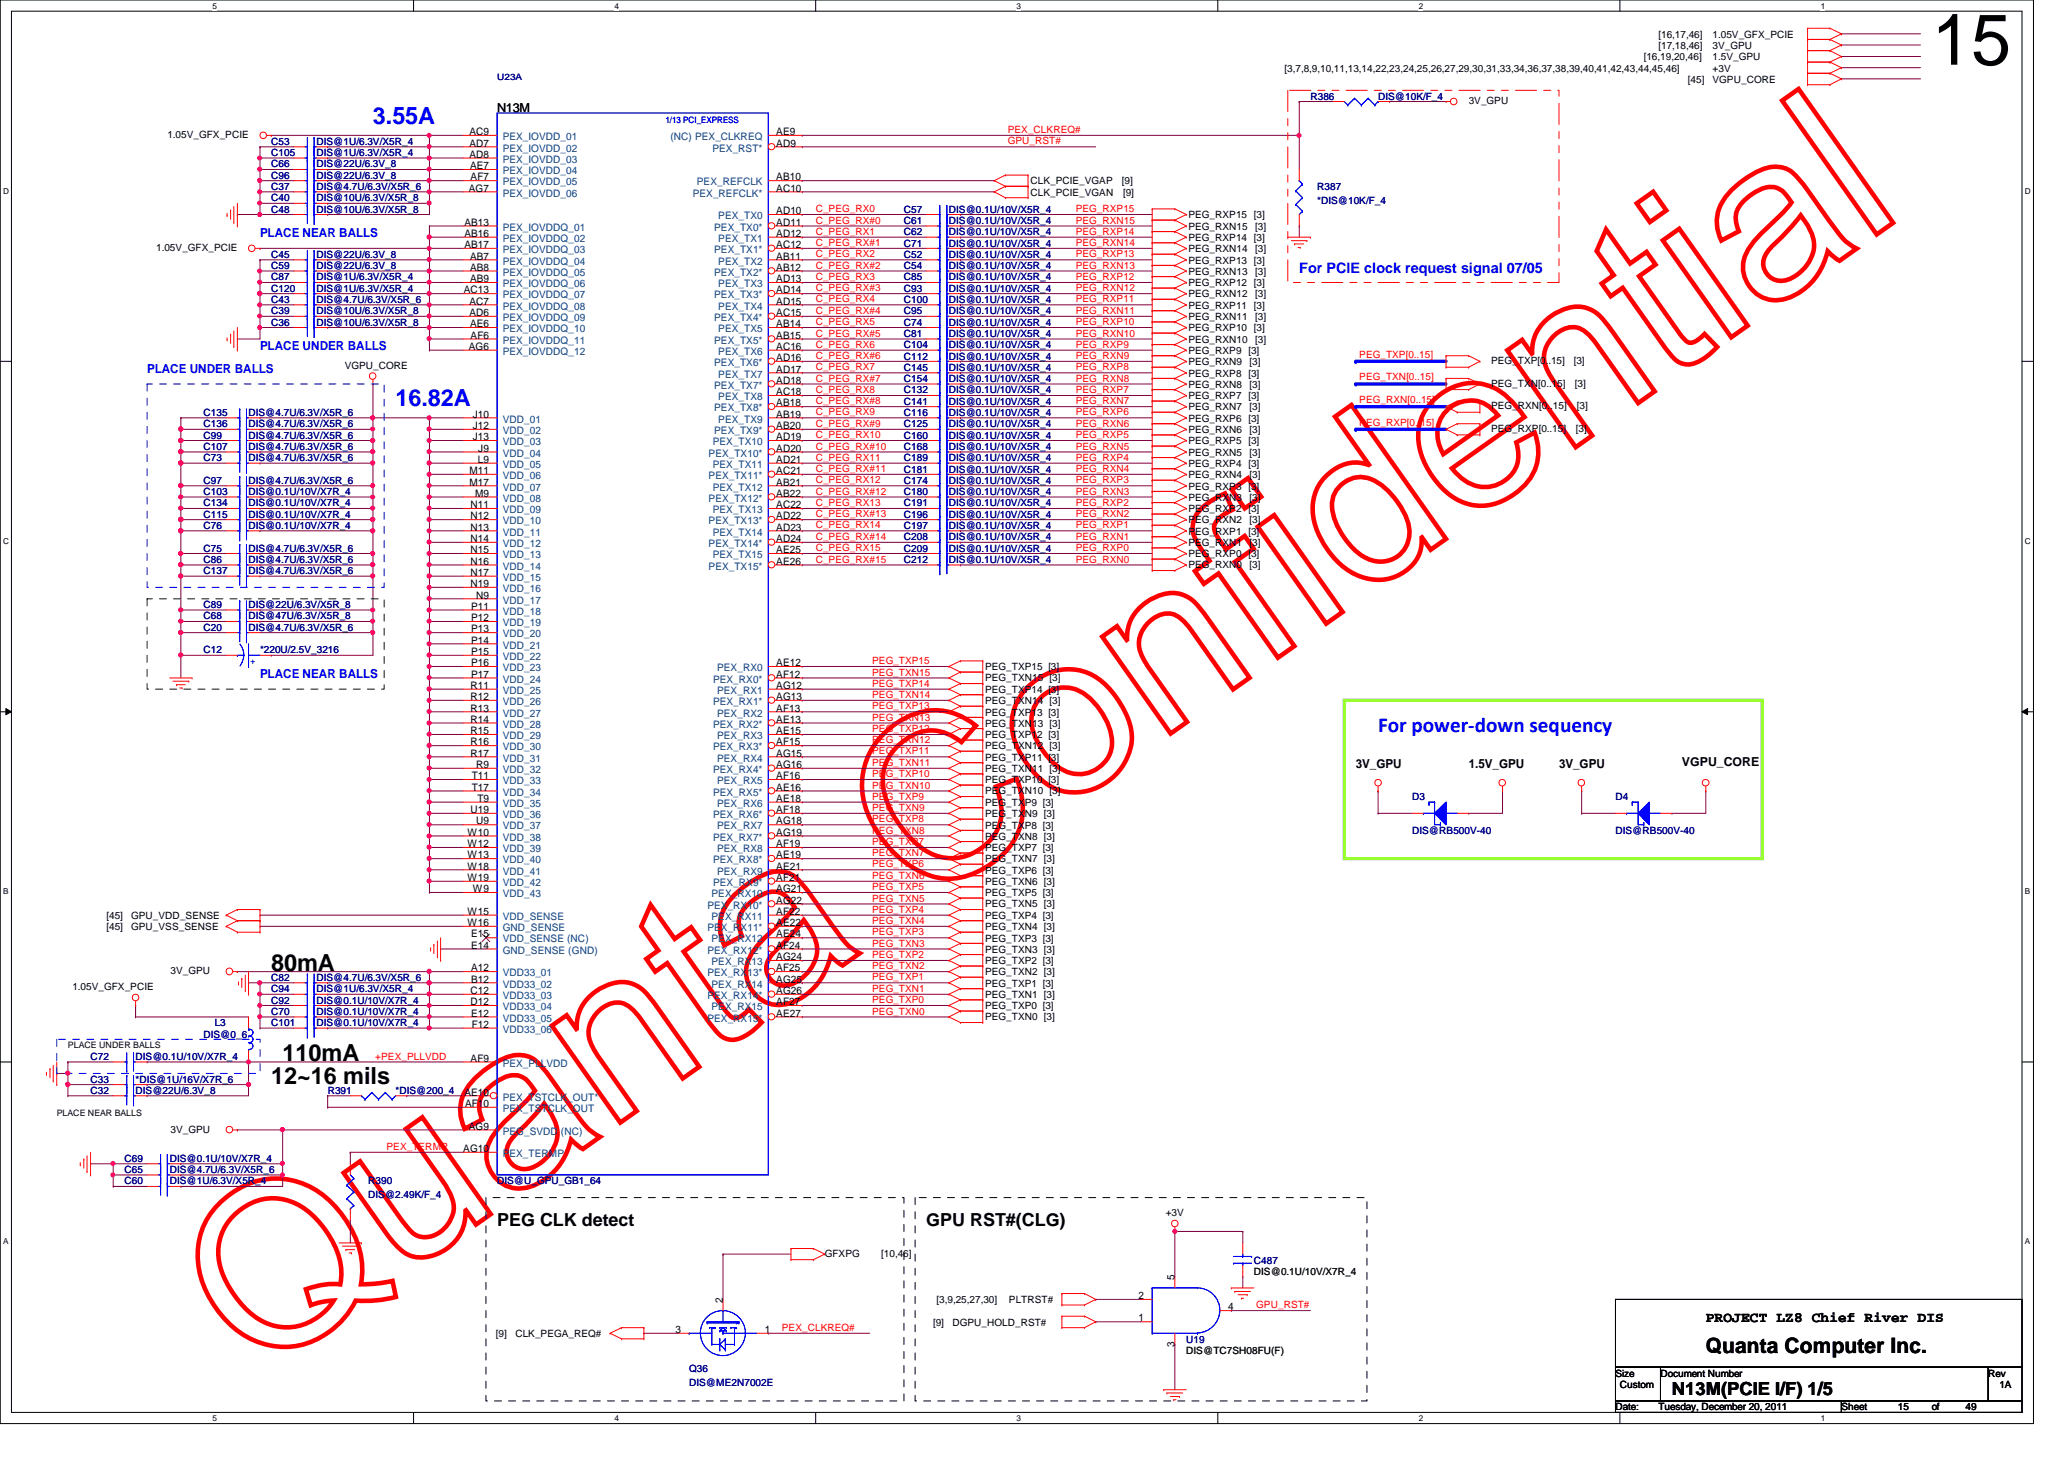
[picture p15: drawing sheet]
<svg xmlns="http://www.w3.org/2000/svg" width="297mm" height="210mm" viewBox="0 0 297 210" stroke-linecap="round" stroke-linejoin="round" font-family="sans-serif">
<defs><g id="words">
<text font-size="32.9" fill="#f00" x="36.6" y="198.7" transform="rotate(-35 36.6 198.7)">Quanta Confidential</text>
<text font-size="10.4" x="278" y="9.3">15</text>
<g font-size="3.4" fill="#00f">
<text x="53.7" y="17.8">3.55A</text>
<text x="56.9" y="58.4">16.82A</text>
</g>
<g font-size="3.4">
<text x="39" y="139.7">80mA</text>
<text x="39" y="156">12~16 mils</text>
<text x="40.7" y="152.7">110mA</text>
</g>
<text font-size="3" fill="#00f" x="198.3" y="105.3">For power-down sequency</text>
<text font-size="3" x="245.5" y="194.6">Quanta Computer Inc.</text>
<g font-size="2.6">
<text x="71.5" y="176.3">PEG CLK detect</text>
<text x="133.3" y="176.3">GPU RST#(CLG)</text>
<text x="240.6" y="200.7">N13M(PCIE I/F) 1/5</text>
</g>
<text font-size="2.1" fill="#00f" x="187" y="39.3">For PCIE clock request signal 07/05</text>
<text font-size="2.1" x="245.5" y="190.2">PROJECT LZ8 Chief River DIS</text>
<g font-size="1.8">
<text x="71.5" y="16">N13M</text>
<text x="195.1" y="110.5">3V_GPU</text>
<text x="211.4" y="110.5">1.5V_GPU</text>
<text x="224.4" y="110.5">3V_GPU</text>
<text x="242.1" y="110.2">VGPU_CORE</text>
</g>
<g font-size="1.8" fill="#00f">
<text x="37.4" y="34.2">PLACE NEAR BALLS</text>
<text x="21.2" y="53.6">PLACE UNDER BALLS</text>
<text x="37.4" y="50.4">PLACE UNDER BALLS</text>
<text x="37.4" y="97.5">PLACE NEAR BALLS</text>
</g>
<g font-size="1.5">
<text x="67.6" y="22.7">AD8</text>
<text x="67.6" y="21.1">AD7</text>
<text x="67.6" y="19.4">AC9</text>
<text x="111.7" y="21.1">AD9</text>
<text x="111.7" y="19.4">AE9</text>
<text x="67.5" y="27.6">AG7</text>
<text x="67.6" y="24.3">AE7</text>
<text x="67.7" y="26">AF7</text>
<text x="111.7" y="27.6">AC10</text>
<text x="111.7" y="26">AB10</text>
<text x="66.8" y="35.7">AB17</text>
<text x="66.8" y="34.1">AB16</text>
<text x="66.8" y="32.5">AB13</text>
<text x="111.7" y="35.7">AC12</text>
<text x="111.7" y="34.1">AD12</text>
<text x="111.7" y="32.5">AD11</text>
<text x="111.7" y="30.8">AD10</text>
<text x="67.6" y="40.6">AB9</text>
<text x="67.6" y="38.9">AB8</text>
<text x="67.6" y="37.3">AB7</text>
<text x="111.7" y="40.6">AD13</text>
<text x="111.7" y="38.9">AB12</text>
<text x="111.7" y="37.3">AB11</text>
<text x="66.8" y="42.2">AC13</text>
<text x="67.6" y="45.5">AD6</text>
<text x="67.6" y="43.8">AC7</text>
<text x="67.6" y="47.1">AE6</text>
<text x="111.7" y="47.1">AB14</text>
<text x="111.7" y="45.5">AC15</text>
<text x="111.7" y="43.8">AD15</text>
<text x="111.7" y="42.2">AD14</text>
<text x="67.5" y="50.3">AG6</text>
<text x="67.7" y="48.7">AF6</text>
<text x="111.7" y="53.6">AD17</text>
<text x="111.7" y="51.9">AD16</text>
<text x="111.7" y="50.3">AC16</text>
<text x="111.7" y="48.7">AB15</text>
<text x="111.7" y="58.5">AB18</text>
<text x="111.7" y="56.9">AC18</text>
<text x="111.7" y="55.2">AD18</text>
<text x="68" y="63.3">J13</text>
<text x="68" y="61.7">J12</text>
<text x="68" y="60.1">J10</text>
<text x="68.8" y="65">J9</text>
<text x="111.7" y="65">AD20</text>
<text x="111.7" y="63.3">AD19</text>
<text x="111.7" y="61.7">AB20</text>
<text x="111.7" y="60.1">AB19</text>
<text x="67.6" y="69.8">M17</text>
<text x="67.6" y="68.2">M11</text>
<text x="68.4" y="71.5">M9</text>
<text x="68.8" y="66.6">L9</text>
<text x="111.7" y="71.5">AB22</text>
<text x="111.7" y="69.8">AB21</text>
<text x="111.7" y="68.2">AC21</text>
<text x="111.7" y="66.6">AD21</text>
<text x="67.7" y="78">N14</text>
<text x="67.7" y="76.3">N13</text>
<text x="67.7" y="74.7">N12</text>
<text x="67.7" y="73.1">N11</text>
<text x="111.7" y="78">AD24</text>
<text x="111.7" y="76.3">AD23</text>
<text x="111.7" y="74.7">AD22</text>
<text x="111.7" y="73.1">AC22</text>
<text x="67.7" y="82.8">N17</text>
<text x="67.7" y="81.2">N16</text>
<text x="67.7" y="79.6">N15</text>
<text x="111.7" y="81.2">AE26</text>
<text x="111.7" y="79.6">AE25</text>
<text x="67.7" y="84.5">N19</text>
<text x="67.8" y="89.4">P12</text>
<text x="67.8" y="87.7">P11</text>
<text x="68.5" y="86.1">N9</text>
<text x="67.8" y="95.8">P16</text>
<text x="67.8" y="94.2">P15</text>
<text x="67.8" y="92.6">P14</text>
<text x="67.8" y="91">P13</text>
<text x="111.7" y="95.8">AE12</text>
<text x="67.7" y="100.7">R12</text>
<text x="67.7" y="99.1">R11</text>
<text x="67.8" y="97.5">P17</text>
<text x="111.7" y="100.7">AG13</text>
<text x="111.7" y="99.1">AG12</text>
<text x="111.7" y="97.5">AF12</text>
<text x="67.7" y="107.2">R16</text>
<text x="67.7" y="105.6">R15</text>
<text x="67.7" y="104">R14</text>
<text x="67.7" y="102.4">R13</text>
<text x="111.7" y="107.2">AF15</text>
<text x="111.7" y="105.6">AE15</text>
<text x="111.7" y="104">AE13</text>
<text x="111.7" y="102.4">AF13</text>
<text x="67.7" y="108.8">R17</text>
<text x="67.9" y="113.7">T17</text>
<text x="67.9" y="112.1">T11</text>
<text x="68.5" y="110.5">R9</text>
<text x="111.7" y="113.7">AE16</text>
<text x="111.7" y="112.1">AF16</text>
<text x="111.7" y="110.5">AG16</text>
<text x="111.7" y="108.8">AG15</text>
<text x="67.7" y="117">U19</text>
<text x="68.5" y="118.6">U9</text>
<text x="68.7" y="115.4">T9</text>
<text x="111.7" y="118.6">AG18</text>
<text x="111.7" y="117">AF18</text>
<text x="111.7" y="115.4">AE18</text>
<text x="67.3" y="125.1">W18</text>
<text x="67.3" y="123.5">W13</text>
<text x="67.3" y="121.9">W12</text>
<text x="67.3" y="120.2">W10</text>
<text x="111.7" y="125.1">AE21</text>
<text x="111.7" y="123.5">AE19</text>
<text x="111.7" y="121.9">AF19</text>
<text x="111.7" y="120.2">AG19</text>
<text x="67.3" y="131.6">W15</text>
<text x="67.3" y="126.7">W19</text>
<text x="68.1" y="128.4">W9</text>
<text x="111.7" y="131.6">AF22</text>
<text x="111.7" y="130">AG22</text>
<text x="111.7" y="128.4">AG21</text>
<text x="111.7" y="126.7">AF21</text>
<text x="67.3" y="133.2">W16</text>
<text x="67.8" y="136.5">E14</text>
<text x="67.8" y="134.9">E15</text>
<text x="111.7" y="136.5">AF24</text>
<text x="111.7" y="134.9">AE24</text>
<text x="111.7" y="133.2">AE22</text>
<text x="67.7" y="143">C12</text>
<text x="67.8" y="141.4">B12</text>
<text x="67.8" y="139.7">A12</text>
<text x="111.7" y="143">AG26</text>
<text x="111.7" y="141.4">AG25</text>
<text x="111.7" y="139.7">AF25</text>
<text x="111.7" y="138.1">AG24</text>
<text x="67.7" y="144.6">D12</text>
<text x="67.8" y="146.3">E12</text>
<text x="67.9" y="147.9">F12</text>
<text x="111.7" y="146.3">AE27</text>
<text x="111.7" y="144.6">AF27</text>
<text x="67.7" y="152.7">AF9</text>
<text x="66.8" y="157.6">AE10</text>
<text x="66.9" y="159.3">AF10</text>
<text x="66.7" y="165.7">AG10</text>
<text x="67.5" y="162.5">AG9</text>
<text x="169" y="184.1" transform="rotate(-90 169 184.1)">5</text>
<text x="97.2" y="191.8">3</text>
<text x="104" y="187.4" transform="rotate(-90 104 187.4)">2</text>
<text x="110.1" y="191.8">1</text>
<text x="163.9" y="186.9">2</text>
<text x="163.9" y="190.1">1</text>
<text x="176.7" y="188.5">4</text>
<text x="169" y="193.8" transform="rotate(-90 169 193.8)">3</text>
</g>
<g font-size="1.5" fill="#004080">
<text x="72.3" y="23.4">PEX_IOVDD_03</text>
<text x="72.3" y="21.8">PEX_IOVDD_02</text>
<text x="72.3" y="20.2">PEX_IOVDD_01</text>
<text x="96.5" y="20.2">(NC) PEX_CLKREQ</text>
<text x="102.5" y="21.8">PEX_RST*</text>
<text x="72.3" y="28.3">PEX_IOVDD_06</text>
<text x="72.3" y="26.7">PEX_IOVDD_05</text>
<text x="72.3" y="25.1">PEX_IOVDD_04</text>
<text x="99.7" y="28.3">PEX_REFCLK*</text>
<text x="100.3" y="26.7">PEX_REFCLK</text>
<text x="72.3" y="34.8">PEX_IOVDDQ_02</text>
<text x="72.3" y="33.2">PEX_IOVDDQ_01</text>
<text x="102.8" y="33.2">PEX_TX0*</text>
<text x="103.4" y="34.8">PEX_TX1</text>
<text x="103.4" y="31.5">PEX_TX0</text>
<text x="72.3" y="41.3">PEX_IOVDDQ_06</text>
<text x="72.3" y="39.7">PEX_IOVDDQ_05</text>
<text x="72.3" y="38.1">PEX_IOVDDQ_04</text>
<text x="72.3" y="36.4">PEX_IOVDDQ_03</text>
<text x="102.8" y="39.7">PEX_TX2*</text>
<text x="102.8" y="36.4">PEX_TX1*</text>
<text x="103.4" y="41.3">PEX_TX3</text>
<text x="103.4" y="38.1">PEX_TX2</text>
<text x="72.3" y="47.8">PEX_IOVDDQ_10</text>
<text x="72.3" y="46.2">PEX_IOVDDQ_09</text>
<text x="72.3" y="44.5">PEX_IOVDDQ_08</text>
<text x="72.3" y="42.9">PEX_IOVDDQ_07</text>
<text x="102.8" y="46.2">PEX_TX4*</text>
<text x="102.8" y="42.9">PEX_TX3*</text>
<text x="103.4" y="47.8">PEX_TX5</text>
<text x="103.4" y="44.5">PEX_TX4</text>
<text x="72.3" y="51.1">PEX_IOVDDQ_12</text>
<text x="72.3" y="49.4">PEX_IOVDDQ_11</text>
<text x="102.8" y="52.7">PEX_TX6*</text>
<text x="102.8" y="49.4">PEX_TX5*</text>
<text x="103.4" y="51.1">PEX_TX6</text>
<text x="102.8" y="59.2">PEX_TX8*</text>
<text x="102.8" y="55.9">PEX_TX7*</text>
<text x="103.4" y="57.6">PEX_TX8</text>
<text x="103.4" y="54.3">PEX_TX7</text>
<text x="72.3" y="65.7">VDD_04</text>
<text x="72.3" y="64.1">VDD_03</text>
<text x="72.3" y="62.4">VDD_02</text>
<text x="72.3" y="60.8">VDD_01</text>
<text x="102" y="65.7">PEX_TX10*</text>
<text x="102.6" y="64.1">PEX_TX10</text>
<text x="102.8" y="62.4">PEX_TX9*</text>
<text x="103.4" y="60.8">PEX_TX9</text>
<text x="72.3" y="70.6">VDD_07</text>
<text x="72.3" y="68.9">VDD_06</text>
<text x="72.3" y="67.3">VDD_05</text>
<text x="102" y="68.9">PEX_TX11*</text>
<text x="102.6" y="70.6">PEX_TX12</text>
<text x="102.6" y="67.3">PEX_TX11</text>
<text x="72.3" y="77">VDD_11</text>
<text x="72.3" y="75.4">VDD_10</text>
<text x="72.3" y="73.8">VDD_09</text>
<text x="72.3" y="72.2">VDD_08</text>
<text x="102" y="75.4">PEX_TX13*</text>
<text x="102" y="72.2">PEX_TX12*</text>
<text x="102.6" y="77">PEX_TX14</text>
<text x="102.6" y="73.8">PEX_TX13</text>
<text x="72.3" y="83.6">VDD_15</text>
<text x="72.3" y="82">VDD_14</text>
<text x="72.3" y="80.3">VDD_13</text>
<text x="72.3" y="78.7">VDD_12</text>
<text x="102" y="82">PEX_TX15*</text>
<text x="102" y="78.7">PEX_TX14*</text>
<text x="102.6" y="80.3">PEX_TX15</text>
<text x="72.3" y="88.4">VDD_18</text>
<text x="72.3" y="86.8">VDD_17</text>
<text x="72.3" y="85.2">VDD_16</text>
<text x="72.3" y="95">VDD_22</text>
<text x="72.3" y="93.3">VDD_21</text>
<text x="72.3" y="91.7">VDD_20</text>
<text x="72.3" y="90.1">VDD_19</text>
<text x="72.3" y="101.4">VDD_26</text>
<text x="72.3" y="99.8">VDD_25</text>
<text x="72.3" y="98.2">VDD_24</text>
<text x="72.3" y="96.6">VDD_23</text>
<text x="102.6" y="101.4">PEX_RX1*</text>
<text x="102.6" y="98.2">PEX_RX0*</text>
<text x="103.2" y="99.8">PEX_RX1</text>
<text x="103.2" y="96.6">PEX_RX0</text>
<text x="72.3" y="107.9">VDD_30</text>
<text x="72.3" y="106.3">VDD_29</text>
<text x="72.3" y="104.7">VDD_28</text>
<text x="72.3" y="103.1">VDD_27</text>
<text x="102.6" y="107.9">PEX_RX3*</text>
<text x="102.6" y="104.7">PEX_RX2*</text>
<text x="103.2" y="106.3">PEX_RX3</text>
<text x="103.2" y="103.1">PEX_RX2</text>
<text x="72.3" y="112.8">VDD_33</text>
<text x="72.3" y="111.2">VDD_32</text>
<text x="72.3" y="109.6">VDD_31</text>
<text x="102.6" y="111.2">PEX_RX4*</text>
<text x="103.2" y="112.8">PEX_RX5</text>
<text x="103.2" y="109.6">PEX_RX4</text>
<text x="72.3" y="119.3">VDD_37</text>
<text x="72.3" y="117.7">VDD_36</text>
<text x="72.3" y="116.1">VDD_35</text>
<text x="72.3" y="114.5">VDD_34</text>
<text x="102.6" y="117.7">PEX_RX6*</text>
<text x="102.6" y="114.5">PEX_RX5*</text>
<text x="103.2" y="119.3">PEX_RX7</text>
<text x="103.2" y="116.1">PEX_RX6</text>
<text x="72.3" y="125.8">VDD_41</text>
<text x="72.3" y="124.2">VDD_40</text>
<text x="72.3" y="122.6">VDD_39</text>
<text x="72.3" y="120.9">VDD_38</text>
<text x="102.6" y="124.2">PEX_RX8*</text>
<text x="102.6" y="120.9">PEX_RX7*</text>
<text x="103.2" y="125.8">PEX_RX9</text>
<text x="103.2" y="122.6">PEX_RX8</text>
<text x="72.3" y="129.1">VDD_43</text>
<text x="72.3" y="127.5">VDD_42</text>
<text x="101.8" y="130.7">PEX_RX10*</text>
<text x="102.4" y="129.1">PEX_RX10</text>
<text x="102.6" y="127.5">PEX_RX9*</text>
<text x="72.3" y="133.9">GND_SENSE</text>
<text x="72.3" y="132.3">VDD_SENSE</text>
<text x="72.3" y="137.2">GND_SENSE (GND)</text>
<text x="72.3" y="135.6">VDD_SENSE (NC)</text>
<text x="101.8" y="137.2">PEX_RX12*</text>
<text x="101.8" y="133.9">PEX_RX11*</text>
<text x="102.4" y="135.6">PEX_RX12</text>
<text x="102.4" y="132.3">PEX_RX11</text>
<text x="72.3" y="143.7">VDD33_03</text>
<text x="72.3" y="142.1">VDD33_02</text>
<text x="72.3" y="140.5">VDD33_01</text>
<text x="101.8" y="143.7">PEX_RX14*</text>
<text x="101.8" y="140.5">PEX_RX13*</text>
<text x="102.4" y="142.1">PEX_RX14</text>
<text x="102.4" y="138.9">PEX_RX13</text>
<text x="72.3" y="148.6">VDD33_06</text>
<text x="72.3" y="147">VDD33_05</text>
<text x="72.3" y="145.3">VDD33_04</text>
<text x="101.8" y="147">PEX_RX15*</text>
<text x="102.4" y="145.3">PEX_RX15</text>
<text x="72.3" y="153.5">PEX_PLLVDD</text>
<text x="72.3" y="158.3">PEX_TSTCLK_OUT*</text>
<text x="72.3" y="160">PEX_TSTCLK_OUT</text>
<text x="72.3" y="166.5">PEX_TERMP</text>
<text x="72.3" y="163.2">PEG_SVDD (NC)</text>
</g>
<g font-size="1.4">
<text x="238.7" y="5.4">[16,17,46]</text>
<text x="246.5" y="5.4">1.05V_GFX_PCIE</text>
<text x="184.9" y="10.3">[3,7,8,9,10,11,13,14,22,23,24,25,26,27,29,30,31,33,34,36,37,38,39,40,41,42,43,44,45,46]</text>
<text x="236.6" y="8.6">[16,19,20,46]</text>
<text x="238.7" y="7">[17,18,46]</text>
<text x="242.9" y="11.9">[45]</text>
<text x="246.5" y="7">3V_GPU</text>
<text x="246.5" y="8.6">1.5V_GPU</text>
<text x="246.5" y="10.3">+3V</text>
<text x="246.5" y="11.9">VGPU_CORE</text>
<text x="211.4" y="15">3V_GPU</text>
<text x="24.1" y="19.9">1.05V_GFX_PCIE</text>
<text x="148.3" y="26.5">CLK_PCIE_VGAP</text>
<text x="148.3" y="28.2">CLK_PCIE_VGAN</text>
<text x="161.5" y="26.5">[9]</text>
<text x="161.6" y="28.2">[9]</text>
<text x="171" y="34.7">PEG_RXP14 [3]</text>
<text x="171" y="31.4">PEG_RXP15 [3]</text>
<text x="171" y="33">PEG_RXN15</text>
<text x="180.6" y="33">[3]</text>
<text x="22.5" y="36.1">1.05V_GFX_PCIE</text>
<text x="171" y="41.1">PEG_RXP12 [3]</text>
<text x="171" y="37.9">PEG_RXP13 [3]</text>
<text x="171" y="39.5">PEG_RXN13</text>
<text x="171" y="36.3">PEG_RXN14</text>
<text x="180.6" y="39.5">[3]</text>
<text x="180.6" y="36.3">[3]</text>
<text x="171" y="47.7">PEG_RXP10 [3]</text>
<text x="171" y="44.4">PEG_RXP11 [3]</text>
<text x="171" y="46.1">PEG_RXN11</text>
<text x="171" y="42.8">PEG_RXN12</text>
<text x="180.6" y="46.1">[3]</text>
<text x="180.6" y="42.8">[3]</text>
<text x="49.6" y="53">VGPU_CORE</text>
<text x="171" y="50.9">PEG_RXP9 [3]</text>
<text x="171" y="52.5">PEG_RXN9</text>
<text x="171" y="49.3">PEG_RXN10</text>
<text x="179.8" y="52.5">[3]</text>
<text x="180.6" y="49.3">[3]</text>
<text x="214.6" y="52.4">PEG_TXP[0..15]</text>
<text x="226.5" y="52.4">[3]</text>
<text x="171" y="57.4">PEG_RXP7 [3]</text>
<text x="171" y="54.2">PEG_RXP8 [3]</text>
<text x="171" y="59.1">PEG_RXN7</text>
<text x="171" y="55.8">PEG_RXN8</text>
<text x="179.8" y="59.1">[3]</text>
<text x="179.8" y="55.8">[3]</text>
<text x="214.6" y="58.9">PEG_RXN[0..15]</text>
<text x="214.6" y="55.6">PEG_TXN[0..15]</text>
<text x="226.6" y="55.6">[3]</text>
<text x="226.9" y="58.9">[3]</text>
<text x="171" y="63.9">PEG_RXP5 [3]</text>
<text x="171" y="60.7">PEG_RXP6 [3]</text>
<text x="171" y="65.5">PEG_RXN5</text>
<text x="171" y="62.3">PEG_RXN6</text>
<text x="179.8" y="65.5">[3]</text>
<text x="179.8" y="62.3">[3]</text>
<text x="214.6" y="62.1">PEG_RXP[0..15]</text>
<text x="226.8" y="62.1">[3]</text>
<text x="171" y="70.4">PEG_RXP3 [3]</text>
<text x="171" y="67.2">PEG_RXP4 [3]</text>
<text x="171" y="68.8">PEG_RXN4</text>
<text x="179.8" y="68.8">[3]</text>
<text x="171" y="76.9">PEG_RXP1 [3]</text>
<text x="171" y="73.7">PEG_RXP2 [3]</text>
<text x="171" y="75.3">PEG_RXN2</text>
<text x="171" y="72.1">PEG_RXN3</text>
<text x="179.8" y="75.3">[3]</text>
<text x="179.8" y="72.1">[3]</text>
<text x="171" y="80.2">PEG_RXP0 [3]</text>
<text x="171" y="81.8">PEG_RXN0</text>
<text x="171" y="78.6">PEG_RXN1</text>
<text x="179.8" y="81.8">[3]</text>
<text x="179.8" y="78.6">[3]</text>
<text x="141.8" y="99.7">PEG_TXP14 [3]</text>
<text x="141.8" y="96.4">PEG_TXP15 [3]</text>
<text x="141.8" y="101.3">PEG_TXN14 [3]</text>
<text x="141.8" y="98">PEG_TXN15 [3]</text>
<text x="141.8" y="106.2">PEG_TXP12 [3]</text>
<text x="141.8" y="103">PEG_TXP13 [3]</text>
<text x="141.8" y="107.8">PEG_TXN12 [3]</text>
<text x="141.8" y="104.6">PEG_TXN13 [3]</text>
<text x="141.8" y="112.7">PEG_TXP10 [3]</text>
<text x="141.8" y="109.4">PEG_TXP11 [3]</text>
<text x="141.8" y="111.1">PEG_TXN11 [3]</text>
<text x="141.8" y="117.6">PEG_TXN9 [3]</text>
<text x="141.8" y="119.2">PEG_TXP8 [3]</text>
<text x="141.8" y="116">PEG_TXP9 [3]</text>
<text x="141.8" y="114.3">PEG_TXN10 [3]</text>
<text x="141.8" y="124.1">PEG_TXN7 [3]</text>
<text x="141.8" y="120.8">PEG_TXN8 [3]</text>
<text x="141.8" y="125.7">PEG_TXP6 [3]</text>
<text x="141.8" y="122.4">PEG_TXP7 [3]</text>
<text x="141.8" y="130.6">PEG_TXN5 [3]</text>
<text x="141.8" y="127.3">PEG_TXN6 [3]</text>
<text x="141.8" y="128.9">PEG_TXP5 [3]</text>
<text x="15.3" y="132.2">[45]</text>
<text x="15.3" y="133.8">[45]</text>
<text x="18.9" y="132.2">GPU_VDD_SENSE</text>
<text x="18.9" y="133.8">GPU_VSS_SENSE</text>
<text x="141.8" y="133.8">PEG_TXN4 [3]</text>
<text x="141.8" y="135.5">PEG_TXP3 [3]</text>
<text x="141.8" y="132.2">PEG_TXP4 [3]</text>
<text x="141.8" y="137.1">PEG_TXN3 [3]</text>
<text x="10.4" y="142.5">1.05V_GFX_PCIE</text>
<text x="24.6" y="140.2">3V_GPU</text>
<text x="141.8" y="143.6">PEG_TXN1 [3]</text>
<text x="141.8" y="140.3">PEG_TXN2 [3]</text>
<text x="141.8" y="141.9">PEG_TXP1 [3]</text>
<text x="141.8" y="138.7">PEG_TXP2 [3]</text>
<text x="141.8" y="145.2">PEG_TXP0 [3]</text>
<text x="141.8" y="146.8">PEG_TXN0 [3]</text>
<text x="24.6" y="162.9">3V_GPU</text>
<text x="167.8" y="175">+3V</text>
<text x="118.7" y="180.8">GFXPG</text>
<text x="126.8" y="180.8">[10,46]</text>
<text x="134.3" y="190.7">[9]</text>
<text x="134.8" y="187.5">[3,9,25,27,30]</text>
<text x="137.1" y="190.7">DGPU_HOLD_RST#</text>
<text x="145.2" y="187.5">PLTRST#</text>
<text x="71.4" y="192.4">[9]</text>
<text x="74.2" y="192.4">CLK_PEGA_REQ#</text>
<text x="232.5" y="198">Size</text>
<text x="232.5" y="202.9">Date:</text>
<text x="233.1" y="199.6">Custom</text>
<text x="238.7" y="202.9">Tuesday, December 20, 2011</text>
<text x="239" y="198">Document Number</text>
<text x="265" y="202.9">Sheet</text>
<text x="273.1" y="202.9">15</text>
<text x="278" y="202.9">of</text>
<text x="282.9" y="202.9">49</text>
<text x="286.1" y="198">Rev</text>
<text x="287.7" y="199.6">1A</text>
</g>
<g font-size="1.4" fill="#000080">
<text x="188.6" y="14.4">R386</text>
<text x="198.3" y="14.4">DIS@10K/F_4</text>
<text x="39" y="22.5">C105</text>
<text x="39" y="20.8">C53</text>
<text x="45.5" y="22.5">DIS@1U/6.3V/X5R_4</text>
<text x="45.5" y="20.8">DIS@1U/6.3V/X5R_4</text>
<text x="39" y="27.3">C37</text>
<text x="39" y="24.1">C66</text>
<text x="39" y="25.7">C96</text>
<text x="39" y="29">C40</text>
<text x="45.5" y="27.3">DIS@4.7U/6.3V/X5R_6</text>
<text x="45.5" y="24.1">DIS@22U/6.3V_8</text>
<text x="45.5" y="25.7">DIS@22U/6.3V_8</text>
<text x="45.5" y="29">DIS@10U/6.3V/X5R_8</text>
<text x="189.6" y="27.3">R387</text>
<text x="189.6" y="29.3">*DIS@10K/F_4</text>
<text x="39" y="30.6">C48</text>
<text x="45.5" y="30.6">DIS@10U/6.3V/X5R_8</text>
<text x="130.1" y="33.9">C62</text>
<text x="130.1" y="30.6">C57</text>
<text x="130.1" y="35.5">C71</text>
<text x="130.1" y="32.2">C61</text>
<text x="136.6" y="33.9">DIS@0.1U/10V/X5R_4</text>
<text x="136.6" y="30.6">DIS@0.1U/10V/X5R_4</text>
<text x="136.6" y="35.5">DIS@0.1U/10V/X5R_4</text>
<text x="136.6" y="32.2">DIS@0.1U/10V/X5R_4</text>
<text x="39" y="40.3">C87</text>
<text x="39" y="37.1">C45</text>
<text x="39" y="42">C120</text>
<text x="39" y="38.7">C59</text>
<text x="45.5" y="40.3">DIS@1U/6.3V/X5R_4</text>
<text x="45.5" y="37.1">DIS@22U/6.3V_8</text>
<text x="45.5" y="42">DIS@1U/6.3V/X5R_4</text>
<text x="45.5" y="38.7">DIS@22U/6.3V_8</text>
<text x="130.1" y="42">C93</text>
<text x="130.1" y="37.1">C52</text>
<text x="130.1" y="40.3">C85</text>
<text x="130.1" y="38.7">C54</text>
<text x="136.6" y="42">DIS@0.1U/10V/X5R_4</text>
<text x="136.6" y="37.1">DIS@0.1U/10V/X5R_4</text>
<text x="136.6" y="40.3">DIS@0.1U/10V/X5R_4</text>
<text x="136.6" y="38.7">DIS@0.1U/10V/X5R_4</text>
<text x="39" y="45.2">C39</text>
<text x="39" y="46.9">C36</text>
<text x="39" y="43.6">C43</text>
<text x="45.5" y="45.2">DIS@10U/6.3V/X5R_8</text>
<text x="45.5" y="46.9">DIS@10U/6.3V/X5R_8</text>
<text x="45.5" y="43.6">DIS@4.7U/6.3V/X5R_6</text>
<text x="130.1" y="45.2">C95</text>
<text x="130.1" y="43.6">C100</text>
<text x="130.1" y="46.9">C74</text>
<text x="136.6" y="45.2">DIS@0.1U/10V/X5R_4</text>
<text x="136.6" y="46.9">DIS@0.1U/10V/X5R_4</text>
<text x="136.6" y="43.6">DIS@0.1U/10V/X5R_4</text>
<text x="130.1" y="48.5">C81</text>
<text x="130.1" y="51.7">C112</text>
<text x="130.1" y="50.1">C104</text>
<text x="130.1" y="53.3">C145</text>
<text x="136.6" y="48.5">DIS@0.1U/10V/X5R_4</text>
<text x="136.6" y="51.7">DIS@0.1U/10V/X5R_4</text>
<text x="136.6" y="50.1">DIS@0.1U/10V/X5R_4</text>
<text x="136.6" y="53.3">DIS@0.1U/10V/X5R_4</text>
<text x="29.3" y="59.9">C135</text>
<text x="35.8" y="59.9">DIS@4.7U/6.3V/X5R_6</text>
<text x="130.1" y="56.6">C132</text>
<text x="130.1" y="59.9">C116</text>
<text x="130.1" y="55">C154</text>
<text x="130.1" y="58.3">C141</text>
<text x="136.6" y="56.6">DIS@0.1U/10V/X5R_4</text>
<text x="136.6" y="59.9">DIS@0.1U/10V/X5R_4</text>
<text x="136.6" y="55">DIS@0.1U/10V/X5R_4</text>
<text x="136.6" y="58.3">DIS@0.1U/10V/X5R_4</text>
<text x="29.3" y="63.1">C99</text>
<text x="29.3" y="61.5">C136</text>
<text x="29.3" y="64.7">C107</text>
<text x="35.8" y="63.1">DIS@4.7U/6.3V/X5R_6</text>
<text x="35.8" y="61.5">DIS@4.7U/6.3V/X5R_6</text>
<text x="35.8" y="64.7">DIS@4.7U/6.3V/X5R_6</text>
<text x="130.1" y="63.1">C160</text>
<text x="130.1" y="61.5">C125</text>
<text x="130.1" y="64.7">C168</text>
<text x="136.6" y="63.1">DIS@0.1U/10V/X5R_4</text>
<text x="136.6" y="61.5">DIS@0.1U/10V/X5R_4</text>
<text x="136.6" y="64.7">DIS@0.1U/10V/X5R_4</text>
<text x="29.3" y="66.4">C73</text>
<text x="29.3" y="69.6">C97</text>
<text x="29.3" y="71.2">C103</text>
<text x="35.8" y="66.4">DIS@4.7U/6.3V/X5R_6</text>
<text x="35.8" y="69.6">DIS@4.7U/6.3V/X5R_6</text>
<text x="35.8" y="71.2">DIS@0.1U/10V/X7R_4</text>
<text x="130.1" y="71.2">C180</text>
<text x="130.1" y="66.4">C189</text>
<text x="130.1" y="69.6">C174</text>
<text x="130.1" y="68">C181</text>
<text x="136.6" y="71.2">DIS@0.1U/10V/X5R_4</text>
<text x="136.6" y="66.4">DIS@0.1U/10V/X5R_4</text>
<text x="136.6" y="69.6">DIS@0.1U/10V/X5R_4</text>
<text x="136.6" y="68">DIS@0.1U/10V/X5R_4</text>
<text x="29.3" y="76.1">C76</text>
<text x="29.3" y="74.5">C115</text>
<text x="29.3" y="72.9">C134</text>
<text x="35.8" y="76.1">DIS@0.1U/10V/X7R_4</text>
<text x="35.8" y="74.5">DIS@0.1U/10V/X7R_4</text>
<text x="35.8" y="72.9">DIS@0.1U/10V/X7R_4</text>
<text x="130.1" y="74.5">C196</text>
<text x="130.1" y="77.7">C208</text>
<text x="130.1" y="72.9">C191</text>
<text x="130.1" y="76.1">C197</text>
<text x="136.6" y="74.5">DIS@0.1U/10V/X5R_4</text>
<text x="136.6" y="77.7">DIS@0.1U/10V/X5R_4</text>
<text x="136.6" y="72.9">DIS@0.1U/10V/X5R_4</text>
<text x="136.6" y="76.1">DIS@0.1U/10V/X5R_4</text>
<text x="29.3" y="79.4">C75</text>
<text x="29.3" y="82.6">C137</text>
<text x="29.3" y="81">C86</text>
<text x="35.8" y="79.4">DIS@4.7U/6.3V/X5R_6</text>
<text x="35.8" y="81">DIS@4.7U/6.3V/X5R_6</text>
<text x="35.8" y="82.6">DIS@4.7U/6.3V/X5R_6</text>
<text x="130.1" y="81">C212</text>
<text x="130.1" y="79.4">C209</text>
<text x="136.6" y="81">DIS@0.1U/10V/X5R_4</text>
<text x="136.6" y="79.4">DIS@0.1U/10V/X5R_4</text>
<text x="29.3" y="87.5">C89</text>
<text x="29.3" y="89.1">C68</text>
<text x="35.8" y="87.5">DIS@22U/6.3V/X5R_8</text>
<text x="35.8" y="89.1">DIS@47U/6.3V/X5R_8</text>
<text x="29.3" y="90.8">C20</text>
<text x="29.3" y="94">C12</text>
<text x="35.8" y="90.8">DIS@4.7U/6.3V/X5R_6</text>
<text x="37.4" y="94">*220U/2.5V_3216</text>
<text x="203.2" y="115.1">D3</text>
<text x="232.5" y="115.1">D4</text>
<text x="203.2" y="120">DIS@RB500V-40</text>
<text x="232.5" y="120">DIS@RB500V-40</text>
<text x="39" y="142.7">C94</text>
<text x="39" y="141.1">C82</text>
<text x="45.5" y="142.7">DIS@1U/6.3V/X5R_4</text>
<text x="45.5" y="141.1">DIS@4.7U/6.3V/X5R_6</text>
<text x="29.3" y="149.3">DIS@0_6</text>
<text x="30.9" y="147.7">L3</text>
<text x="39" y="144.4">C92</text>
<text x="39" y="147.7">C101</text>
<text x="39" y="146">C70</text>
<text x="45.5" y="144.4">DIS@0.1U/10V/X7R_4</text>
<text x="45.5" y="147.7">DIS@0.1U/10V/X7R_4</text>
<text x="45.5" y="146">DIS@0.1U/10V/X7R_4</text>
<text x="13" y="152.5">C72</text>
<text x="13" y="155.8">C33</text>
<text x="19.5" y="152.5">DIS@0.1U/10V/X7R_4</text>
<text x="19.5" y="155.8">*DIS@1U/16V/X7R_6</text>
<text x="13" y="157.4">C32</text>
<text x="19.5" y="157.4">DIS@22U/6.3V_8</text>
<text x="47.2" y="157.4">R391</text>
<text x="56.9" y="157.4">*DIS@200_4</text>
<text x="17.9" y="167.1">C69</text>
<text x="24.4" y="167.1">DIS@0.1U/10V/X7R_4</text>
<text x="17.9" y="168.8">C65</text>
<text x="17.9" y="170.4">C60</text>
<text x="24.4" y="168.8">DIS@4.7U/6.3V/X5R_6</text>
<text x="24.4" y="170.4">DIS@1U/6.3V/X5R_4</text>
<text x="53" y="170.4">R390</text>
<text x="53" y="172.3">DIS@2.49K/F_4</text>
<text x="71.5" y="170.4">DIS@U_GPU_GB1_64</text>
<text x="180.5" y="181.8">C487</text>
<text x="99.2" y="197.4">Q36</text>
<text x="170.7" y="193.2">U19</text>
<text x="99.2" y="199.3">DIS@ME2N7002E</text>
</g>
<g font-size="1.4" fill="#f00">
<text x="145" y="19.1">PEX_CLKREQ#</text>
<text x="145" y="20.8">GPU_RST#</text>
<text x="117.4" y="30.5">C_PEG_RX0</text>
<text x="117.4" y="32.2">C_PEG_RX#0</text>
<text x="117.4" y="33.8">C_PEG_RX1</text>
<text x="117.4" y="35.4">C_PEG_RX#1</text>
<text x="154.8" y="35.4">PEG_RXN14</text>
<text x="154.8" y="33.8">PEG_RXP14</text>
<text x="154.8" y="30.5">PEG_RXP15</text>
<text x="154.8" y="32.2">PEG_RXN15</text>
<text x="117.4" y="37">C_PEG_RX2</text>
<text x="117.4" y="38.7">C_PEG_RX#2</text>
<text x="117.4" y="40.3">C_PEG_RX3</text>
<text x="117.4" y="41.9">C_PEG_RX#3</text>
<text x="154.8" y="41.9">PEG_RXN12</text>
<text x="154.8" y="38.7">PEG_RXN13</text>
<text x="154.8" y="40.3">PEG_RXP12</text>
<text x="154.8" y="37">PEG_RXP13</text>
<text x="117.4" y="43.5">C_PEG_RX4</text>
<text x="117.4" y="45.2">C_PEG_RX#4</text>
<text x="117.4" y="46.8">C_PEG_RX5</text>
<text x="154.8" y="46.8">PEG_RXP10</text>
<text x="154.8" y="43.5">PEG_RXP11</text>
<text x="154.8" y="45.2">PEG_RXN11</text>
<text x="117.4" y="48.4">C_PEG_RX#5</text>
<text x="117.4" y="50">C_PEG_RX6</text>
<text x="117.4" y="51.6">C_PEG_RX#6</text>
<text x="117.4" y="53.3">C_PEG_RX7</text>
<text x="154.8" y="53.3">PEG_RXP8</text>
<text x="154.8" y="50">PEG_RXP9</text>
<text x="154.8" y="51.6">PEG_RXN9</text>
<text x="154.8" y="48.4">PEG_RXN10</text>
<text x="195.6" y="51.5">PEG_TXP[0..15]</text>
<text x="117.4" y="54.9">C_PEG_RX#7</text>
<text x="117.4" y="56.6">C_PEG_RX8</text>
<text x="117.4" y="58.2">C_PEG_RX#8</text>
<text x="117.4" y="59.8">C_PEG_RX9</text>
<text x="154.8" y="59.8">PEG_RXP6</text>
<text x="154.8" y="56.6">PEG_RXP7</text>
<text x="154.8" y="58.2">PEG_RXN7</text>
<text x="154.8" y="54.9">PEG_RXN8</text>
<text x="195.6" y="58">PEG_RXN[0..15]</text>
<text x="195.6" y="54.7">PEG_TXN[0..15]</text>
<text x="117.4" y="61.4">C_PEG_RX#9</text>
<text x="117.4" y="63">C_PEG_RX10</text>
<text x="117.4" y="64.7">C_PEG_RX#10</text>
<text x="154.8" y="63">PEG_RXP5</text>
<text x="154.8" y="64.7">PEG_RXN5</text>
<text x="154.8" y="61.4">PEG_RXN6</text>
<text x="195.6" y="61.3">PEG_RXP[0..15]</text>
<text x="117.4" y="66.3">C_PEG_RX11</text>
<text x="117.4" y="67.9">C_PEG_RX#11</text>
<text x="117.4" y="69.6">C_PEG_RX12</text>
<text x="117.4" y="71.2">C_PEG_RX#12</text>
<text x="154.8" y="69.6">PEG_RXP3</text>
<text x="154.8" y="66.3">PEG_RXP4</text>
<text x="154.8" y="71.2">PEG_RXN3</text>
<text x="154.8" y="67.9">PEG_RXN4</text>
<text x="117.4" y="72.8">C_PEG_RX13</text>
<text x="117.4" y="74.4">C_PEG_RX#13</text>
<text x="117.4" y="76">C_PEG_RX14</text>
<text x="117.4" y="77.7">C_PEG_RX#14</text>
<text x="154.8" y="77.7">PEG_RXN1</text>
<text x="154.8" y="76">PEG_RXP1</text>
<text x="154.8" y="72.8">PEG_RXP2</text>
<text x="154.8" y="74.4">PEG_RXN2</text>
<text x="117.4" y="79.3">C_PEG_RX15</text>
<text x="117.4" y="80.9">C_PEG_RX#15</text>
<text x="154.8" y="79.3">PEG_RXP0</text>
<text x="154.8" y="80.9">PEG_RXN0</text>
<text x="125.5" y="95.5">PEG_TXP15</text>
<text x="125.5" y="98.8">PEG_TXP14</text>
<text x="125.5" y="100.4">PEG_TXN14</text>
<text x="125.5" y="97.2">PEG_TXN15</text>
<text x="125.5" y="105.3">PEG_TXP12</text>
<text x="125.5" y="102.1">PEG_TXP13</text>
<text x="125.5" y="106.9">PEG_TXN12</text>
<text x="125.5" y="103.7">PEG_TXN13</text>
<text x="125.5" y="108.5">PEG_TXP11</text>
<text x="125.5" y="111.8">PEG_TXP10</text>
<text x="125.5" y="110.2">PEG_TXN11</text>
<text x="125.5" y="113.5">PEG_TXN10</text>
<text x="125.5" y="119.9">PEG_TXN8</text>
<text x="125.5" y="115.1">PEG_TXP9</text>
<text x="125.5" y="116.7">PEG_TXN9</text>
<text x="125.5" y="118.3">PEG_TXP8</text>
<text x="125.5" y="121.6">PEG_TXP7</text>
<text x="125.5" y="123.2">PEG_TXN7</text>
<text x="125.5" y="124.8">PEG_TXP6</text>
<text x="125.5" y="131.3">PEG_TXP4</text>
<text x="125.5" y="126.4">PEG_TXN6</text>
<text x="125.5" y="128.1">PEG_TXP5</text>
<text x="125.5" y="129.7">PEG_TXN5</text>
<text x="125.5" y="134.6">PEG_TXP3</text>
<text x="125.5" y="136.2">PEG_TXN3</text>
<text x="125.5" y="132.9">PEG_TXN4</text>
<text x="125.5" y="137.8">PEG_TXP2</text>
<text x="125.5" y="141.1">PEG_TXP1</text>
<text x="125.5" y="142.7">PEG_TXN1</text>
<text x="125.5" y="139.4">PEG_TXN2</text>
<text x="125.5" y="146">PEG_TXN0</text>
<text x="125.5" y="144.3">PEG_TXP0</text>
<text x="54" y="152.4">+PEX_PLLVDD</text>
<text x="55.6" y="165.4">PEX_TERMP</text>
<text x="112.5" y="191.5">PEX_CLKREQ#</text>
<text x="180.8" y="188.2">GPU_RST#</text>
</g>
<text font-size="1.4" fill="#00f" x="36" y="94.7" transform="rotate(90 36 94.7)">+</text>
<g font-size="1.4" fill="#004000">
<text x="180.5" y="183.4">DIS@0.1U/10V/X7R_4</text>
<text x="170.7" y="194.8">DIS@TC7SH08FU(F)</text>
</g>
<text font-size="1.3" fill="#000080" x="71.5" y="11.6">U23A</text>
<text font-size="1.3" fill="#00f" x="95.8" y="17.7">1/13 PCI_EXPRESS</text>
<g font-size="1.3">
<text x="9.8" y="150.7">PLACE UNDER BALLS</text>
<text x="8.2" y="160.5">PLACE NEAR BALLS</text>
</g>
<g font-size="1.2">
<text x="30.6" y="1.2">5</text>
<text x="88.4" y="1.2">4</text>
<text x="146.3" y="1.2">3</text>
<text x="204.2" y="1.2">2</text>
<text x="262" y="1.2">1</text>
<text x=".5" y="27.9">D</text>
<text x="291.4" y="27.9">D</text>
<text x=".5" y="78.2">C</text>
<text x="291.4" y="78.2">C</text>
<text x=".5" y="128.7">B</text>
<text x="291.4" y="128.7">B</text>
<text x=".5" y="179">A</text>
<text x="291.4" y="179">A</text>
<text x="30.6" y="204.4">5</text>
<text x="88.4" y="204.4">4</text>
<text x="146.3" y="204.4">3</text>
<text x="204.2" y="204.4">2</text>
<text x="262" y="204.4">1</text>
</g>
</g></defs>
<path d="M0 0h292.6v204.8h-292.6zM1.6 1.6h289.4v201.6h-289.4z" fill="none" stroke="#000" stroke-width=".14"/>
<g fill="#fff">
<path d="M30.6 .2h.6v1.3h-.6z"/>
<path d="M30.6 203.4h.6v1.3h-.6z"/>
</g>
<path d="M59.5 0v1.6M59.5 203.2v1.6" fill="none" stroke="#000" stroke-width=".14"/>
<g fill="#fff">
<path d="M88.4 .2h.6v1.3h-.6z"/>
<path d="M88.4 203.4h.6v1.3h-.6z"/>
</g>
<path d="M117.4 0v1.6M117.4 203.2v1.6" fill="none" stroke="#000" stroke-width=".14"/>
<g fill="#fff">
<path d="M146.3 .2h.6v1.3h-.6z"/>
<path d="M146.3 203.4h.6v1.3h-.6z"/>
</g>
<path d="M175.3 0v1.6M175.3 203.2v1.6" fill="none" stroke="#000" stroke-width=".14"/>
<g fill="#fff">
<path d="M204.2 .2h.6v1.3h-.6z"/>
<path d="M204.2 203.4h.6v1.3h-.6z"/>
</g>
<path d="M233.1 0v1.6M233.1 203.2v1.6" fill="none" stroke="#000" stroke-width=".14"/>
<g fill="#fff">
<path d="M262 .2h.6v1.3h-.6z"/>
<path d="M262 203.4h.6v1.3h-.6z"/>
<path d="M.5 26.8h.8v1.3h-.8z"/>
<path d="M291.4 26.8h.8v1.3h-.8z"/>
<path d="M.5 77.2h.8v1.3h-.8z"/>
<path d="M291.4 77.2h.8v1.3h-.8z"/>
</g>
<path d="M0 52h1.6M291 52h1.6" fill="none" stroke="#000" stroke-width=".14"/>
<g fill="#fff">
<path d="M.5 127.6h.7v1.3h-.7z"/>
<path d="M291.4 127.6h.7v1.3h-.7z"/>
</g>
<path d="M0 102.4h1.6M.8 101.9l.8 .5-.8 .4zM291 102.4l.8-.5v.9zM291 102.4h1.6" fill="none" stroke="#000" stroke-width=".14"/>
<path d="M.8 101.9l.8 .5-.8 .4zM291 102.4l.8-.5v.9z" fill="#000"/>
<g fill="#fff">
<path d="M.5 178h.7v1.3h-.7z"/>
<path d="M291.4 178h.7v1.3h-.7z"/>
</g>
<path d="M0 152.8h1.6M291 152.8h1.6" fill="none" stroke="#000" stroke-width=".14"/>
<path d="M61.8 32.5h.1M61.8 34.1h.1M61.8 32.5h4.9M61.8 32.5v3.2M61.8 34.1h4.9" fill="none" stroke="#800040" stroke-width=".14"/>
<circle cx="61.8" cy="34.1" r=".31" fill="#f0f"/>
<circle cx="61.8" cy="34.1" r=".31" fill="none" stroke="#f0f" stroke-width=".14"/>
<path d="M61.8 35.7h.1M61.8 35.7h4.9M61.8 35.7v1.7" fill="none" stroke="#800040" stroke-width=".14"/>
<circle cx="61.8" cy="35.7" r=".3" fill="#f0f"/>
<circle cx="61.8" cy="35.7" r=".3" fill="none" stroke="#f0f" stroke-width=".14"/>
<path d="M61.8 39h.1M61.8 39v1.6" fill="none" stroke="#800040" stroke-width=".14"/>
<circle cx="61.8" cy="39" r=".3" fill="#f0f"/>
<circle cx="61.8" cy="39" r=".3" fill="none" stroke="#f0f" stroke-width=".14"/>
<path d="M61.8 37.4h.1M61.8 39h.1M61.8 37.4h4.9M61.8 39h4.9M61.8 40.6h.1M61.8 40.6h4.9" fill="none" stroke="#800040" stroke-width=".14"/>
<circle cx="61.8" cy="40.6" r=".3" fill="#f0f"/>
<circle cx="61.8" cy="40.6" r=".3" fill="none" stroke="#f0f" stroke-width=".14"/>
<path d="M61.8 43.9h.1M61.8 45.5h.1M61.8 43.9h4.9M61.8 45.5h4.9M61.8 43.9v1.6" fill="none" stroke="#800040" stroke-width=".14"/>
<circle cx="61.8" cy="43.9" r=".3" fill="#f0f"/>
<circle cx="61.8" cy="43.9" r=".3" fill="none" stroke="#f0f" stroke-width=".14"/>
<path d="M61.8 47.1h.1M61.8 47.1h4.9" fill="none" stroke="#800040" stroke-width=".14"/>
<circle cx="61.8" cy="47.1" r=".3" fill="#f0f"/>
<circle cx="61.8" cy="47.1" r=".3" fill="none" stroke="#f0f" stroke-width=".14"/>
<path d="M61.8 47.1h.1M61.8 48.8h.1M61.8 47.1v3.3M61.8 48.8h4.9" fill="none" stroke="#800040" stroke-width=".14"/>
<circle cx="61.8" cy="48.7" r=".3" fill="#f0f"/>
<circle cx="61.8" cy="48.7" r=".3" fill="none" stroke="#f0f" stroke-width=".14"/>
<path d="M61.8 37.4h.1M61.8 37.4v1.6M61.8 50.4h.1M61.8 50.4h4.9" fill="none" stroke="#800040" stroke-width=".14"/>
<circle cx="61.8" cy="37.3" r=".3" fill="#f0f"/>
<circle cx="61.8" cy="37.3" r=".3" fill="none" stroke="#f0f" stroke-width=".14"/>
<path d="M61.8 42.2h.1M61.8 42.2h4.9" fill="none" stroke="#800040" stroke-width=".14"/>
<circle cx="61.8" cy="42.2" r=".31" fill="#f0f"/>
<circle cx="61.8" cy="42.2" r=".31" fill="none" stroke="#f0f" stroke-width=".14"/>
<path d="M61.8 42.2h.1M61.8 40.6h.1M61.8 40.6v3.3M61.8 143h.1M61.8 141.4h.1M61.8 141.4v1.6M61.8 143h4.9" fill="none" stroke="#800040" stroke-width=".14"/>
<circle cx="61.8" cy="141.4" r=".3" fill="#f0f"/>
<circle cx="61.8" cy="141.4" r=".3" fill="none" stroke="#f0f" stroke-width=".14"/>
<path d="M61.8 141.4h.1M61.8 141.4h4.9" fill="none" stroke="#800040" stroke-width=".14"/>
<circle cx="61.8" cy="141.4" r=".3" fill="#f0f"/>
<circle cx="61.8" cy="141.4" r=".3" fill="none" stroke="#f0f" stroke-width=".14"/>
<path d="M61.8 143h.1M61.8 143v1.7" fill="none" stroke="#800040" stroke-width=".14"/>
<circle cx="61.8" cy="143" r=".3" fill="#f0f"/>
<circle cx="61.8" cy="143" r=".3" fill="none" stroke="#f0f" stroke-width=".14"/>
<path d="M61.8 139.8h.1M61.8 139.8h4.9" fill="none" stroke="#800040" stroke-width=".14"/>
<circle cx="61.8" cy="139.8" r=".31" fill="#f0f"/>
<circle cx="61.8" cy="139.8" r=".31" fill="none" stroke="#f0f" stroke-width=".14"/>
<path d="M61.8 139.8h.1M61.8 139.8v1.6" fill="none" stroke="#800040" stroke-width=".14"/>
<circle cx="61.8" cy="141.4" r=".3" fill="#f0f"/>
<circle cx="61.8" cy="141.4" r=".3" fill="none" stroke="#f0f" stroke-width=".14"/>
<path d="M61.8 146.3h.1M61.8 146.3h4.9" fill="none" stroke="#800040" stroke-width=".14"/>
<circle cx="61.8" cy="146.3" r=".3" fill="#f0f"/>
<circle cx="61.8" cy="146.3" r=".3" fill="none" stroke="#f0f" stroke-width=".14"/>
<path d="M61.8 144.7h.1M61.8 144.7h4.9M61.8 144.7v1.6" fill="none" stroke="#800040" stroke-width=".14"/>
<circle cx="61.8" cy="144.6" r=".3" fill="#f0f"/>
<circle cx="61.8" cy="144.6" r=".3" fill="none" stroke="#f0f" stroke-width=".14"/>
<path d="M61.8 146.3h.1M61.8 147.9h.1M61.8 146.3v1.6M61.8 147.9h4.9" fill="none" stroke="#800040" stroke-width=".14"/>
<circle cx="61.8" cy="147.9" r=".31" fill="#f0f"/>
<circle cx="61.8" cy="147.9" r=".31" fill="none" stroke="#f0f" stroke-width=".14"/>
<g fill="none" stroke="#800040" stroke-width=".14">
<path d="M115.4 26h.1M115.4 27.6h.1M115.4 26h27.7M115.4 27.6h27.7M61.8 60.1h.1M61.8 60.1h4.9M47.2 157.6h.1M47.2 159.3h.1M47.2 157.6h3.2M47.2 157.6v1.7M47.2 159.3h19.5M58.5 157.6h.1"/>
<path d="M58.5 157.6h8.2M50.4 165.8h.1M50.4 175.6h.1M50.4 165.8h16.3M50.4 175.6v3.2"/>
</g>
<circle cx="61.8" cy="60.1" r=".3" fill="#f0f"/>
<circle cx="61.8" cy="60.1" r=".3" fill="none" stroke="#f0f" stroke-width=".14"/>
<path d="M61.8 61.8h.1M61.8 63.4h.1M61.8 61.8v3.2M61.8 63.4h4.9" fill="none" stroke="#800040" stroke-width=".14"/>
<circle cx="61.8" cy="63.4" r=".3" fill="#f0f"/>
<circle cx="61.8" cy="63.4" r=".3" fill="none" stroke="#f0f" stroke-width=".14"/>
<path d="M61.8 65h.1M61.8 65h4.9M61.8 65v1.6" fill="none" stroke="#800040" stroke-width=".14"/>
<circle cx="61.8" cy="65" r=".3" fill="#f0f"/>
<circle cx="61.8" cy="65" r=".3" fill="none" stroke="#f0f" stroke-width=".14"/>
<path d="M61.8 71.5h.1M61.8 71.5h4.9" fill="none" stroke="#800040" stroke-width=".14"/>
<circle cx="61.8" cy="71.5" r=".3" fill="#f0f"/>
<circle cx="61.8" cy="71.5" r=".3" fill="none" stroke="#f0f" stroke-width=".14"/>
<path d="M61.8 71.5h.1M61.8 69.9h.1M61.8 68.2h.1M61.8 68.2v5" fill="none" stroke="#800040" stroke-width=".14"/>
<circle cx="61.8" cy="68.2" r=".3" fill="#f0f"/>
<circle cx="61.8" cy="68.2" r=".3" fill="none" stroke="#f0f" stroke-width=".14"/>
<path d="M61.8 66.6h.1M61.8 66.6h4.9M61.8 66.6v1.6" fill="none" stroke="#800040" stroke-width=".14"/>
<circle cx="61.8" cy="66.6" r=".31" fill="#f0f"/>
<circle cx="61.8" cy="66.6" r=".31" fill="none" stroke="#f0f" stroke-width=".14"/>
<path d="M61.8 68.2h.1M61.8 69.9h.1M61.8 68.2h4.9M61.8 69.9h4.9" fill="none" stroke="#800040" stroke-width=".14"/>
<circle cx="61.8" cy="69.8" r=".3" fill="#f0f"/>
<circle cx="61.8" cy="69.8" r=".3" fill="none" stroke="#f0f" stroke-width=".14"/>
<path d="M61.8 73.2h.1M61.8 73.2h4.9M61.8 73.2v1.6" fill="none" stroke="#800040" stroke-width=".14"/>
<circle cx="61.8" cy="73.1" r=".3" fill="#f0f"/>
<circle cx="61.8" cy="73.1" r=".3" fill="none" stroke="#f0f" stroke-width=".14"/>
<path d="M61.8 74.8h.1M61.8 74.8h4.9M61.8 74.8v1.6" fill="none" stroke="#800040" stroke-width=".14"/>
<circle cx="61.8" cy="74.7" r=".31" fill="#f0f"/>
<circle cx="61.8" cy="74.7" r=".31" fill="none" stroke="#f0f" stroke-width=".14"/>
<path d="M61.8 76.4h.1M61.8 76.4h4.9M61.8 76.4v1.6" fill="none" stroke="#800040" stroke-width=".14"/>
<circle cx="61.8" cy="76.4" r=".3" fill="#f0f"/>
<circle cx="61.8" cy="76.4" r=".3" fill="none" stroke="#f0f" stroke-width=".14"/>
<path d="M61.8 78h.1M61.8 78h4.9M61.8 78v1.6" fill="none" stroke="#800040" stroke-width=".14"/>
<circle cx="61.8" cy="78" r=".3" fill="#f0f"/>
<circle cx="61.8" cy="78" r=".3" fill="none" stroke="#f0f" stroke-width=".14"/>
<path d="M61.8 79.6h.1M61.8 61.8h.1M61.8 79.6h4.9M61.8 61.8h4.9M61.8 81.3h.1M61.8 82.9h.1M61.8 81.3v3.2M61.8 82.9h4.9" fill="none" stroke="#800040" stroke-width=".14"/>
<circle cx="61.8" cy="82.9" r=".31" fill="#f0f"/>
<circle cx="61.8" cy="82.9" r=".31" fill="none" stroke="#f0f" stroke-width=".14"/>
<path d="M61.8 84.5h.1M61.8 84.5h4.9M61.8 84.5v1.6" fill="none" stroke="#800040" stroke-width=".14"/>
<circle cx="61.8" cy="84.5" r=".3" fill="#f0f"/>
<circle cx="61.8" cy="84.5" r=".3" fill="none" stroke="#f0f" stroke-width=".14"/>
<path d="M61.8 91h.1M61.8 91h4.9" fill="none" stroke="#800040" stroke-width=".14"/>
<circle cx="61.8" cy="91" r=".31" fill="#f0f"/>
<circle cx="61.8" cy="91" r=".31" fill="none" stroke="#f0f" stroke-width=".14"/>
<path d="M61.8 91h.1M61.8 89.4h.1M61.8 87.8h.1M61.8 87.8v4.8" fill="none" stroke="#800040" stroke-width=".14"/>
<circle cx="61.8" cy="87.8" r=".3" fill="#f0f"/>
<circle cx="61.8" cy="87.8" r=".3" fill="none" stroke="#f0f" stroke-width=".14"/>
<path d="M61.8 86.1h.1M61.8 86.1h4.9M61.8 86.1v1.7" fill="none" stroke="#800040" stroke-width=".14"/>
<circle cx="61.8" cy="86.1" r=".3" fill="#f0f"/>
<circle cx="61.8" cy="86.1" r=".3" fill="none" stroke="#f0f" stroke-width=".14"/>
<path d="M61.8 87.8h.1M61.8 89.4h.1M61.8 87.8h4.9M61.8 89.4h4.9" fill="none" stroke="#800040" stroke-width=".14"/>
<circle cx="61.8" cy="89.4" r=".3" fill="#f0f"/>
<circle cx="61.8" cy="89.4" r=".3" fill="none" stroke="#f0f" stroke-width=".14"/>
<path d="M61.8 92.6h.1M61.8 92.6h4.9M61.8 92.6v1.7" fill="none" stroke="#800040" stroke-width=".14"/>
<circle cx="61.8" cy="92.6" r=".3" fill="#f0f"/>
<circle cx="61.8" cy="92.6" r=".3" fill="none" stroke="#f0f" stroke-width=".14"/>
<path d="M61.8 94.3h.1M61.8 94.3h4.9M61.8 94.3v1.6" fill="none" stroke="#800040" stroke-width=".14"/>
<circle cx="61.8" cy="94.2" r=".3" fill="#f0f"/>
<circle cx="61.8" cy="94.2" r=".3" fill="none" stroke="#f0f" stroke-width=".14"/>
<path d="M61.8 95.9h.1M61.8 95.9h4.9M61.8 95.9v1.6" fill="none" stroke="#800040" stroke-width=".14"/>
<circle cx="61.8" cy="95.9" r=".3" fill="#f0f"/>
<circle cx="61.8" cy="95.9" r=".3" fill="none" stroke="#f0f" stroke-width=".14"/>
<path d="M61.8 97.5h.1M61.8 97.5h4.9M61.8 97.5v1.6" fill="none" stroke="#800040" stroke-width=".14"/>
<circle cx="61.8" cy="97.5" r=".3" fill="#f0f"/>
<circle cx="61.8" cy="97.5" r=".3" fill="none" stroke="#f0f" stroke-width=".14"/>
<path d="M61.8 99.1h.1M61.8 99.1h4.9" fill="none" stroke="#800040" stroke-width=".14"/>
<circle cx="61.8" cy="99.1" r=".31" fill="#f0f"/>
<circle cx="61.8" cy="99.1" r=".31" fill="none" stroke="#f0f" stroke-width=".14"/>
<path d="M61.8 81.3h.1M61.8 81.3h4.9M61.8 100.8h.1M61.8 102.4h.1M61.8 100.8v3.2M61.8 102.4h4.9" fill="none" stroke="#800040" stroke-width=".14"/>
<circle cx="61.8" cy="102.4" r=".3" fill="#f0f"/>
<circle cx="61.8" cy="102.4" r=".3" fill="none" stroke="#f0f" stroke-width=".14"/>
<path d="M61.8 104h.1M61.8 104h4.9M61.8 104v1.7" fill="none" stroke="#800040" stroke-width=".14"/>
<circle cx="61.8" cy="104" r=".3" fill="#f0f"/>
<circle cx="61.8" cy="104" r=".3" fill="none" stroke="#f0f" stroke-width=".14"/>
<path d="M61.8 110.5h.1M61.8 110.5h4.9" fill="none" stroke="#800040" stroke-width=".14"/>
<circle cx="61.8" cy="110.5" r=".3" fill="#f0f"/>
<circle cx="61.8" cy="110.5" r=".3" fill="none" stroke="#f0f" stroke-width=".14"/>
<path d="M61.8 110.5h.1M61.8 108.9h.1M61.8 107.3h.1M61.8 107.3v4.8" fill="none" stroke="#800040" stroke-width=".14"/>
<circle cx="61.8" cy="107.2" r=".31" fill="#f0f"/>
<circle cx="61.8" cy="107.2" r=".31" fill="none" stroke="#f0f" stroke-width=".14"/>
<path d="M61.8 105.7h.1M61.8 105.7h4.9M61.8 105.7v1.6" fill="none" stroke="#800040" stroke-width=".14"/>
<circle cx="61.8" cy="105.6" r=".3" fill="#f0f"/>
<circle cx="61.8" cy="105.6" r=".3" fill="none" stroke="#f0f" stroke-width=".14"/>
<path d="M61.8 107.3h.1M61.8 108.9h.1M61.8 107.3h4.9M61.8 108.9h4.9" fill="none" stroke="#800040" stroke-width=".14"/>
<circle cx="61.8" cy="108.9" r=".3" fill="#f0f"/>
<circle cx="61.8" cy="108.9" r=".3" fill="none" stroke="#f0f" stroke-width=".14"/>
<path d="M61.8 112.1h.1M61.8 112.1h4.9M61.8 112.1v1.7" fill="none" stroke="#800040" stroke-width=".14"/>
<circle cx="61.8" cy="112.1" r=".3" fill="#f0f"/>
<circle cx="61.8" cy="112.1" r=".3" fill="none" stroke="#f0f" stroke-width=".14"/>
<path d="M61.8 113.8h.1M61.8 113.8h4.9M61.8 113.8v1.6" fill="none" stroke="#800040" stroke-width=".14"/>
<circle cx="61.8" cy="113.7" r=".3" fill="#f0f"/>
<circle cx="61.8" cy="113.7" r=".3" fill="none" stroke="#f0f" stroke-width=".14"/>
<path d="M61.8 115.4h.1M61.8 115.4h4.9M61.8 115.4v1.6" fill="none" stroke="#800040" stroke-width=".14"/>
<circle cx="61.8" cy="115.4" r=".31" fill="#f0f"/>
<circle cx="61.8" cy="115.4" r=".31" fill="none" stroke="#f0f" stroke-width=".14"/>
<path d="M61.8 117h.1M61.8 117h4.9M61.8 117v1.7" fill="none" stroke="#800040" stroke-width=".14"/>
<circle cx="61.8" cy="117" r=".3" fill="#f0f"/>
<circle cx="61.8" cy="117" r=".3" fill="none" stroke="#f0f" stroke-width=".14"/>
<path d="M61.8 118.7h.1M61.8 100.8h.1M61.8 118.7h4.9M61.8 100.8h4.9" fill="none" stroke="#800040" stroke-width=".14"/>
<circle cx="61.8" cy="100.7" r=".3" fill="#f0f"/>
<circle cx="61.8" cy="100.7" r=".3" fill="none" stroke="#f0f" stroke-width=".14"/>
<path d="M61.8 60.1h.1M61.8 60.1v1.7" fill="none" stroke="#800040" stroke-width=".14"/>
<circle cx="61.8" cy="61.7" r=".3" fill="#f0f"/>
<circle cx="61.8" cy="61.7" r=".3" fill="none" stroke="#f0f" stroke-width=".14"/>
<path d="M61.8 79.6h.1M61.8 79.6v1.7" fill="none" stroke="#800040" stroke-width=".14"/>
<circle cx="61.8" cy="81.2" r=".3" fill="#f0f"/>
<circle cx="61.8" cy="81.2" r=".3" fill="none" stroke="#f0f" stroke-width=".14"/>
<circle cx="61.8" cy="79.6" r=".3" fill="#f0f"/>
<circle cx="61.8" cy="79.6" r=".3" fill="none" stroke="#f0f" stroke-width=".14"/>
<path d="M61.8 99.1h.1M61.8 99.1v1.7M61.8 120.3h.1M61.8 121.9h.1M61.8 120.3v3.2M61.8 120.3h4.9M61.8 121.9h4.9" fill="none" stroke="#800040" stroke-width=".14"/>
<circle cx="61.8" cy="121.9" r=".3" fill="#f0f"/>
<circle cx="61.8" cy="121.9" r=".3" fill="none" stroke="#f0f" stroke-width=".14"/>
<path d="M61.8 123.5h.1M61.8 123.5h4.9M61.8 123.5v1.6" fill="none" stroke="#800040" stroke-width=".14"/>
<circle cx="61.8" cy="123.5" r=".31" fill="#f0f"/>
<circle cx="61.8" cy="123.5" r=".31" fill="none" stroke="#f0f" stroke-width=".14"/>
<path d="M61.8 125.1h.1M61.8 125.1h4.9M61.8 125.1v1.7" fill="none" stroke="#800040" stroke-width=".14"/>
<circle cx="61.8" cy="125.1" r=".3" fill="#f0f"/>
<circle cx="61.8" cy="125.1" r=".3" fill="none" stroke="#f0f" stroke-width=".14"/>
<path d="M61.8 126.8h.1M61.8 126.8h4.9M61.8 126.8v1.6" fill="none" stroke="#800040" stroke-width=".14"/>
<circle cx="61.8" cy="126.7" r=".3" fill="#f0f"/>
<circle cx="61.8" cy="126.7" r=".3" fill="none" stroke="#f0f" stroke-width=".14"/>
<path d="M61.8 118.7h.1M61.8 118.7v1.6M61.8 128.4h.1M61.8 128.4h4.9" fill="none" stroke="#800040" stroke-width=".14"/>
<circle cx="61.8" cy="120.3" r=".3" fill="#f0f"/>
<circle cx="61.8" cy="120.3" r=".3" fill="none" stroke="#f0f" stroke-width=".14"/>
<circle cx="61.8" cy="118.6" r=".3" fill="#f0f"/>
<circle cx="61.8" cy="118.6" r=".3" fill="none" stroke="#f0f" stroke-width=".14"/>
<g fill="none" stroke="#800040" stroke-width=".14">
<path d="M115.4 30.9h.1M115.4 32.5h.1M115.4 34.1h.1M115.4 35.7h.1M115.4 37.4h.1M115.4 39h.1M115.4 30.9h17.9M115.4 32.5h17.9M115.4 34.1h17.9M115.4 35.7h17.9M115.4 37.4h17.9M115.4 39h17.9"/>
<path d="M115.4 40.6h.1M115.4 42.2h.1M115.4 43.9h.1M115.4 45.5h.1M115.4 47.1h.1M115.4 48.8h.1M115.4 50.4h.1M115.4 52h.1M115.4 53.6h.1M115.4 55.2h.1M115.4 56.9h.1M115.4 58.5h.1"/>
<path d="M115.4 40.6h17.9M115.4 42.2h17.9M115.4 43.9h17.9M115.4 45.5h17.9M115.4 47.1h17.9M115.4 48.8h17.9M115.4 50.4h17.9M115.4 52h17.9M115.4 53.6h17.9M115.4 55.2h17.9M115.4 56.9h17.9M115.4 58.5h17.9"/>
<path d="M115.4 60.1h.1M115.4 61.8h.1M115.4 63.4h.1M115.4 65h.1M115.4 66.6h.1M115.4 68.2h.1M115.4 69.9h.1M115.4 71.5h.1M115.4 73.2h.1M115.4 74.8h.1M115.4 76.4h.1M115.4 78h.1"/>
<path d="M115.4 79.6h.1M115.4 60.1h17.9M115.4 61.8h17.9M115.4 63.4h17.9M115.4 65h17.9M115.4 66.6h17.9M115.4 68.2h17.9M115.4 69.9h17.9M115.4 71.5h17.9M115.4 73.2h17.9M115.4 74.8h17.9M115.4 76.4h17.9"/>
<path d="M115.4 78h17.9M115.4 79.6h17.9M115.4 81.3h.1M115.4 81.3h17.9M40.7 162.6h.1M40.7 162.6h26"/>
</g>
<circle cx="40.6" cy="162.5" r=".3" fill="#f0f"/>
<circle cx="40.6" cy="162.5" r=".3" fill="none" stroke="#f0f" stroke-width=".14"/>
<g fill="none" stroke="#800040" stroke-width=".14">
<path d="M61.8 19.5h.1M61.8 19.5h4.9M37.4 35.7h.1M37.4 39h.1M37.4 37.4h.1M37.4 35.7h24.4M37.4 39h4.9M37.4 37.4h4.9M37.4 40.6h.1M37.4 40.6h4.9M47.2 42.2h.1M47.2 40.6h.1"/>
<path d="M47.2 43.9h.1M47.2 42.2h14.6M47.2 40.6h14.6M47.2 43.9h14.6"/>
</g>
<circle cx="37.4" cy="40.6" r=".3" fill="#f0f"/>
<circle cx="37.4" cy="40.6" r=".3" fill="none" stroke="#f0f" stroke-width=".14"/>
<path d="M37.4 42.2h.1M37.4 42.2h4.9" fill="none" stroke="#800040" stroke-width=".14"/>
<circle cx="37.4" cy="42.2" r=".31" fill="#f0f"/>
<circle cx="37.4" cy="42.2" r=".31" fill="none" stroke="#f0f" stroke-width=".14"/>
<path d="M37.4 39h.1M37.4 39v1.6M37.4 43.9h.1M37.4 43.9h4.9" fill="none" stroke="#800040" stroke-width=".14"/>
<circle cx="37.4" cy="39" r=".3" fill="#f0f"/>
<circle cx="37.4" cy="39" r=".3" fill="none" stroke="#f0f" stroke-width=".14"/>
<path d="M37.4 40.6h.1M37.4 42.2h.1M37.4 40.6v3.3" fill="none" stroke="#800040" stroke-width=".14"/>
<circle cx="37.4" cy="43.9" r=".3" fill="#f0f"/>
<circle cx="37.4" cy="43.9" r=".3" fill="none" stroke="#f0f" stroke-width=".14"/>
<circle cx="37.4" cy="42.2" r=".31" fill="#f0f"/>
<circle cx="37.4" cy="42.2" r=".31" fill="none" stroke="#f0f" stroke-width=".14"/>
<path d="M37.4 37.4h.1M37.4 37.4v1.6M47.2 39h.1M47.2 37.4h.1M47.2 39h14.6M47.2 37.4h14.6M37.4 45.5h.1M37.4 45.5h4.9" fill="none" stroke="#800040" stroke-width=".14"/>
<circle cx="37.4" cy="45.5" r=".3" fill="#f0f"/>
<circle cx="37.4" cy="45.5" r=".3" fill="none" stroke="#f0f" stroke-width=".14"/>
<path d="M37.4 66.6h.1M37.4 66.6h16.3" fill="none" stroke="#800040" stroke-width=".14"/>
<circle cx="53.6" cy="66.6" r=".31" fill="#f0f"/>
<circle cx="53.6" cy="66.6" r=".31" fill="none" stroke="#f0f" stroke-width=".14"/>
<path d="M53.7 74.8h.1M53.7 74.8v1.6" fill="none" stroke="#800040" stroke-width=".14"/>
<circle cx="53.6" cy="74.7" r=".31" fill="#f0f"/>
<circle cx="53.6" cy="74.7" r=".31" fill="none" stroke="#f0f" stroke-width=".14"/>
<path d="M37.4 79.6h.1M37.4 79.6h16.3M53.7 65h.1M53.7 65v1.6" fill="none" stroke="#800040" stroke-width=".14"/>
<circle cx="53.6" cy="65" r=".3" fill="#f0f"/>
<circle cx="53.6" cy="65" r=".3" fill="none" stroke="#f0f" stroke-width=".14"/>
<path d="M37.4 76.4h.1M37.4 76.4h16.3" fill="none" stroke="#800040" stroke-width=".14"/>
<circle cx="53.6" cy="76.4" r=".3" fill="#f0f"/>
<circle cx="53.6" cy="76.4" r=".3" fill="none" stroke="#f0f" stroke-width=".14"/>
<path d="M26 79.6h.1M26 79.6h6.6M37.4 63.4h.1M53.7 61.8h.1M53.7 61.8v1.6h-16.3" fill="none" stroke="#800040" stroke-width=".14"/>
<circle cx="53.6" cy="63.4" r=".3" fill="#f0f"/>
<circle cx="53.6" cy="63.4" r=".3" fill="none" stroke="#f0f" stroke-width=".14"/>
<circle cx="53.6" cy="61.7" r=".3" fill="#f0f"/>
<circle cx="53.6" cy="61.7" r=".3" fill="none" stroke="#f0f" stroke-width=".14"/>
<path d="M53.7 60.1h.1M53.7 60.1v1.7" fill="none" stroke="#800040" stroke-width=".14"/>
<circle cx="53.6" cy="60.1" r=".3" fill="#f0f"/>
<circle cx="53.6" cy="60.1" r=".3" fill="none" stroke="#f0f" stroke-width=".14"/>
<path d="M37.4 60.1h.1M37.4 60.1h16.3M53.7 63.4h.1M53.7 63.4v1.6" fill="none" stroke="#800040" stroke-width=".14"/>
<circle cx="53.6" cy="65" r=".3" fill="#f0f"/>
<circle cx="53.6" cy="65" r=".3" fill="none" stroke="#f0f" stroke-width=".14"/>
<circle cx="53.6" cy="63.4" r=".3" fill="#f0f"/>
<circle cx="53.6" cy="63.4" r=".3" fill="none" stroke="#f0f" stroke-width=".14"/>
<path d="M37.4 65h.1M37.4 69.9h.1M37.4 65h16.3M37.4 69.9h16.3" fill="none" stroke="#800040" stroke-width=".14"/>
<circle cx="53.6" cy="69.8" r=".3" fill="#f0f"/>
<circle cx="53.6" cy="69.8" r=".3" fill="none" stroke="#f0f" stroke-width=".14"/>
<path d="M26 63.4h.1M26 63.4v1.6" fill="none" stroke="#800040" stroke-width=".14"/>
<circle cx="26" cy="65" r=".31" fill="#f0f"/>
<circle cx="26" cy="65" r=".31" fill="none" stroke="#f0f" stroke-width=".14"/>
<circle cx="26" cy="63.4" r=".31" fill="#f0f"/>
<circle cx="26" cy="63.4" r=".31" fill="none" stroke="#f0f" stroke-width=".14"/>
<path d="M26 63.4h.1M26 63.4h6.6" fill="none" stroke="#800040" stroke-width=".14"/>
<circle cx="26" cy="63.4" r=".31" fill="#f0f"/>
<circle cx="26" cy="63.4" r=".31" fill="none" stroke="#f0f" stroke-width=".14"/>
<path d="M26 65h.1M26 65v1.6" fill="none" stroke="#800040" stroke-width=".14"/>
<circle cx="26" cy="66.6" r=".32" fill="#f0f"/>
<circle cx="26" cy="66.6" r=".32" fill="none" stroke="#f0f" stroke-width=".14"/>
<circle cx="26" cy="65" r=".31" fill="#f0f"/>
<circle cx="26" cy="65" r=".31" fill="none" stroke="#f0f" stroke-width=".14"/>
<path d="M26 65h.1M26 65h6.6" fill="none" stroke="#800040" stroke-width=".14"/>
<circle cx="26" cy="65" r=".31" fill="#f0f"/>
<circle cx="26" cy="65" r=".31" fill="none" stroke="#f0f" stroke-width=".14"/>
<path d="M26 66.6h.1M26 66.6h6.6" fill="none" stroke="#800040" stroke-width=".14"/>
<circle cx="26" cy="66.6" r=".32" fill="#f0f"/>
<circle cx="26" cy="66.6" r=".32" fill="none" stroke="#f0f" stroke-width=".14"/>
<path d="M26 69.9h.1M26 69.9h6.6" fill="none" stroke="#800040" stroke-width=".14"/>
<circle cx="26" cy="69.8" r=".31" fill="#f0f"/>
<circle cx="26" cy="69.8" r=".31" fill="none" stroke="#f0f" stroke-width=".14"/>
<path d="M37.4 61.8h.1M37.4 61.8h16.3M53.7 73.2h.1M53.7 73.2v1.6" fill="none" stroke="#800040" stroke-width=".14"/>
<circle cx="53.6" cy="74.7" r=".31" fill="#f0f"/>
<circle cx="53.6" cy="74.7" r=".31" fill="none" stroke="#f0f" stroke-width=".14"/>
<path d="M37.4 74.8h.1M37.4 74.8h16.3M37.4 81.3h.1M37.4 81.3h16.3" fill="none" stroke="#800040" stroke-width=".14"/>
<circle cx="53.6" cy="81.2" r=".3" fill="#f0f"/>
<circle cx="53.6" cy="81.2" r=".3" fill="none" stroke="#f0f" stroke-width=".14"/>
<path d="M26 60.1h.1M26 61.8h.1M26 60.1h6.6M26 61.8v1.6" fill="none" stroke="#800040" stroke-width=".14"/>
<circle cx="26" cy="63.4" r=".31" fill="#f0f"/>
<circle cx="26" cy="63.4" r=".31" fill="none" stroke="#f0f" stroke-width=".14"/>
<circle cx="26" cy="61.7" r=".31" fill="#f0f"/>
<circle cx="26" cy="61.7" r=".31" fill="none" stroke="#f0f" stroke-width=".14"/>
<path d="M26 61.8h.1M26 61.8h6.6" fill="none" stroke="#800040" stroke-width=".14"/>
<circle cx="26" cy="61.7" r=".31" fill="#f0f"/>
<circle cx="26" cy="61.7" r=".31" fill="none" stroke="#f0f" stroke-width=".14"/>
<path d="M26 74.8h.1M26 74.8v1.6" fill="none" stroke="#800040" stroke-width=".14"/>
<circle cx="26" cy="76.4" r=".31" fill="#f0f"/>
<circle cx="26" cy="76.4" r=".31" fill="none" stroke="#f0f" stroke-width=".14"/>
<circle cx="26" cy="74.7" r=".32" fill="#f0f"/>
<circle cx="26" cy="74.7" r=".32" fill="none" stroke="#f0f" stroke-width=".14"/>
<path d="M26 74.8h.1M26 74.8h6.6" fill="none" stroke="#800040" stroke-width=".14"/>
<circle cx="26" cy="74.7" r=".32" fill="#f0f"/>
<circle cx="26" cy="74.7" r=".32" fill="none" stroke="#f0f" stroke-width=".14"/>
<path d="M26 76.4h.1M26 76.4h6.6" fill="none" stroke="#800040" stroke-width=".14"/>
<circle cx="26" cy="76.4" r=".31" fill="#f0f"/>
<circle cx="26" cy="76.4" r=".31" fill="none" stroke="#f0f" stroke-width=".14"/>
<path d="M26 73.2h.1M26 73.2v1.6M26 81.3h.1M26 81.3h6.6" fill="none" stroke="#800040" stroke-width=".14"/>
<circle cx="26" cy="74.7" r=".32" fill="#f0f"/>
<circle cx="26" cy="74.7" r=".32" fill="none" stroke="#f0f" stroke-width=".14"/>
<circle cx="26" cy="73.1" r=".31" fill="#f0f"/>
<circle cx="26" cy="73.1" r=".31" fill="none" stroke="#f0f" stroke-width=".14"/>
<path d="M26 66.6h.1M26 60.1h.1M26 60.1v1.7M26 66.6v3.3M53.7 66.6h.1M53.7 66.6v3.3M37.4 89.4h.1M37.4 89.4h16.3" fill="none" stroke="#800040" stroke-width=".14"/>
<circle cx="53.6" cy="89.4" r=".3" fill="#f0f"/>
<circle cx="53.6" cy="89.4" r=".3" fill="none" stroke="#f0f" stroke-width=".14"/>
<g fill="none" stroke="#800040" stroke-width=".14">
<path d="M26 89.4h.1M26 89.4h6.6M34.2 139.8h.1M34.2 139.8h27.6M9.8 152.8h.1M9.8 152.8h6.5M19.5 146.3h.1M19.5 144.7h.1M19.5 146.3h16.3M19.5 144.7v1.6M21.2 156h.1M21.2 156h14.6"/>
<path d="M35.8 152.8h.1M35.8 152.8h30.9"/>
</g>
<circle cx="35.8" cy="152.8" r=".3" fill="#f0f"/>
<circle cx="35.8" cy="152.8" r=".3" fill="none" stroke="#f0f" stroke-width=".14"/>
<path d="M35.8 152.8h.1M35.8 152.8v3.2" fill="none" stroke="#800040" stroke-width=".14"/>
<circle cx="35.8" cy="156" r=".31" fill="#f0f"/>
<circle cx="35.8" cy="156" r=".31" fill="none" stroke="#f0f" stroke-width=".14"/>
<g fill="none" stroke="#800040" stroke-width=".14">
<path d="M53.7 60.1h.1M53.7 60.1h8.1M37.4 131.7h.1M37.4 133.3h.1M37.4 131.7h29.3M37.4 133.3h29.3M63.4 136.5h.1M63.4 136.5h6.5M16.3 167.4h.1M16.3 167.4h4.9M26 167.4h.1M26 167.4h14.7"/>
<path d="M34.2 162.6h.1M34.2 162.6h6.5"/>
</g>
<circle cx="53.6" cy="60.1" r=".3" fill="#f0f"/>
<circle cx="53.6" cy="60.1" r=".3" fill="none" stroke="#f0f" stroke-width=".14"/>
<path d="M9.8 156h.1M9.8 154.4h.1M9.8 156h6.5M9.8 154.4v1.6" fill="none" stroke="#800040" stroke-width=".14"/>
<circle cx="9.8" cy="156" r=".32" fill="#f0f"/>
<circle cx="9.8" cy="156" r=".32" fill="none" stroke="#f0f" stroke-width=".14"/>
<circle cx="9.8" cy="154.4" r=".31" fill="#f0f"/>
<circle cx="9.8" cy="154.4" r=".31" fill="none" stroke="#f0f" stroke-width=".14"/>
<path d="M35.8 141.4h.1M35.8 141.4h6.5M37.4 141.4h.1M47.2 141.4h.1M47.2 141.4h14.6" fill="none" stroke="#800040" stroke-width=".14"/>
<circle cx="37.4" cy="141.4" r=".3" fill="#f0f"/>
<circle cx="37.4" cy="141.4" r=".3" fill="none" stroke="#f0f" stroke-width=".14"/>
<path d="M37.4 144.7h.1M37.4 141.4h.1M37.4 144.7h4.9M37.4 141.4v1.6M47.2 143h.1M47.2 144.7h.1M47.2 143h14.6M47.2 144.7h14.6" fill="none" stroke="#800040" stroke-width=".14"/>
<circle cx="37.4" cy="143" r=".3" fill="#f0f"/>
<circle cx="37.4" cy="143" r=".3" fill="none" stroke="#f0f" stroke-width=".14"/>
<path d="M115.4 19.5h.1M115.4 19.5h71.6M37.4 47.1h.1M37.4 47.1v1.7M47.2 45.5h.1M47.2 45.5h14.6M53.7 55.2h.1M53.7 55.2v4.9M37.4 143h.1M37.4 143h4.9" fill="none" stroke="#800040" stroke-width=".14"/>
<circle cx="186.9" cy="19.5" r=".3" fill="#f0f"/>
<circle cx="186.9" cy="19.5" r=".3" fill="none" stroke="#f0f" stroke-width=".14"/>
<g fill="none" stroke="#800040" stroke-width=".14">
<path d="M138.2 39h.1M138.2 35.7h.1M138.2 37.4h.1M138.2 34.1h.1M138.2 30.9h.1M138.2 32.5h.1M138.2 39h27.6M138.2 35.7h27.6M138.2 37.4h27.6M138.2 34.1h27.6M138.2 30.9h27.6M138.2 32.5h27.6"/>
<path d="M34.2 48.8h.1M34.2 48.8h3.2M61.8 45.5h.1M61.8 45.5v1.6M138.2 42.2h.1M138.2 40.6h.1M138.2 56.9h.1M138.2 53.6h.1M138.2 50.4h.1M138.2 47.1h.1M138.2 43.9h.1M138.2 58.5h.1"/>
<path d="M138.2 55.2h.1M138.2 52h.1M138.2 48.8h.1M138.2 45.5h.1M138.2 42.2h27.6M138.2 40.6h27.6M138.2 56.9h27.6M138.2 53.6h27.6M138.2 50.4h27.6M138.2 47.1h27.6M138.2 43.9h27.6M138.2 58.5h27.6"/>
<path d="M138.2 55.2h27.6M138.2 52h27.6M138.2 48.8h27.6M138.2 45.5h27.6M138.2 78h.1M138.2 76.4h.1M138.2 73.2h.1M138.2 69.9h.1M138.2 79.6h.1M138.2 66.6h.1M138.2 63.4h.1M138.2 60.1h.1"/>
<path d="M138.2 74.8h.1M138.2 71.5h.1M138.2 68.2h.1M138.2 65h.1M138.2 61.8h.1M138.2 78h27.6M138.2 76.4h27.6M138.2 73.2h27.6M138.2 69.9h27.6M138.2 79.6h27.6M138.2 66.6h27.6M138.2 63.4h27.6"/>
<path d="M138.2 60.1h27.6M138.2 74.8h27.6M138.2 71.5h27.6M138.2 68.2h27.6M138.2 65h27.6M138.2 61.8h27.6M115.4 95.9h.1M115.4 99.1h.1M115.4 97.5h.1M115.4 95.9h21.2M115.4 99.1h21.2M115.4 97.5h21.2"/>
<path d="M138.2 81.3h.1M138.2 81.3h27.6M115.4 115.4h.1M115.4 108.9h.1M115.4 105.7h.1M115.4 112.1h.1M115.4 102.4h.1M115.4 110.5h.1M115.4 117h.1M115.4 113.8h.1M115.4 107.3h.1M115.4 100.8h.1"/>
<path d="M115.4 104h.1M115.4 118.7h.1M115.4 115.4h21.2M115.4 108.9h21.2M115.4 105.7h21.2M115.4 112.1h21.2M115.4 102.4h21.2M115.4 110.5h21.2M115.4 117h21.2M115.4 113.8h21.2M115.4 107.3h21.2M115.4 100.8h21.2"/>
<path d="M115.4 104h21.2M115.4 118.7h21.2M115.4 134.9h.1M115.4 120.3h.1M115.4 131.7h.1M115.4 126.8h.1M115.4 136.5h.1M115.4 121.9h.1M115.4 133.3h.1M115.4 128.4h.1M115.4 138.2h.1M115.4 123.5h.1"/>
<path d="M115.4 130h.1M115.4 139.8h.1M115.4 125.1h.1M115.4 134.9h21.2M115.4 120.3h21.2M115.4 131.7h21.2M115.4 126.8h21.2M115.4 136.5h21.2M115.4 121.9h21.2M115.4 133.3h21.2M115.4 128.4h21.2M115.4 138.2h21.2"/>
<path d="M115.4 123.5h21.2M115.4 130h21.2M115.4 139.8h21.2M115.4 125.1h21.2M37.4 143h.1M37.4 143v1.7M115.4 146.3h.1M115.4 141.4h.1M115.4 143h.1M115.4 144.7h.1M115.4 146.3h21.2M115.4 141.4h21.2"/>
<path d="M115.4 143h21.2M115.4 144.7h21.2"/>
</g>
<circle cx="61.8" cy="45.5" r=".3" fill="#f0f"/>
<circle cx="61.8" cy="45.5" r=".3" fill="none" stroke="#f0f" stroke-width=".14"/>
<path d="M26 87.8h.1M26 87.8v1.6" fill="none" stroke="#800040" stroke-width=".14"/>
<circle cx="26" cy="87.8" r=".31" fill="#f0f"/>
<circle cx="26" cy="87.8" r=".31" fill="none" stroke="#f0f" stroke-width=".14"/>
<path d="M26 94.3h.1M26 94.3v3.2" fill="none" stroke="#800040" stroke-width=".14"/>
<circle cx="26" cy="94.2" r=".31" fill="#f0f"/>
<circle cx="26" cy="94.2" r=".31" fill="none" stroke="#f0f" stroke-width=".14"/>
<path d="M187 14.6h.1M187 19.5h.1M187 14.6v9.8M187 14.6h4.9M200 14.6h.1M200 14.6h8.1M115.4 21.1h.1M115.4 21.1h42.3M187 32.5h.1M187 32.5v1.6" fill="none" stroke="#800040" stroke-width=".14"/>
<path d="M195.1 61.8h13" fill="none" stroke="#00f" stroke-width=".47"/>
<circle cx="195.1" cy="61.8" r=".23" fill="#00f"/>
<path d="M195.1 58.5h13" fill="none" stroke="#00f" stroke-width=".47"/>
<circle cx="195.1" cy="58.5" r=".23" fill="#00f"/>
<path d="M195.1 52h13" fill="none" stroke="#00f" stroke-width=".47"/>
<circle cx="195.1" cy="52" r=".23" fill="#00f"/>
<path d="M195.1 55.2h13" fill="none" stroke="#00f" stroke-width=".47"/>
<circle cx="195.1" cy="55.2" r=".23" fill="#00f"/>
<g fill="none" stroke="#800040" stroke-width=".14">
<path d="M198.3 113.8h.1M198.3 117h.1M198.3 113.8v3.2M198.3 117h4.9M211.4 117h.1M216.2 113.8h.1M216.2 113.8v3.2h-4.8M227.6 113.8h.1M227.6 117h.1M227.6 117h4.9M227.6 113.8v3.2M240.6 117h.1"/>
<path d="M245.5 113.8h.1M245.5 113.8v3.2h-4.9M37.4 146.3h.1M37.4 144.7h.1M37.4 146.3h4.9M37.4 144.7v1.6M47.2 146.3h.1M47.2 146.3h14.6"/>
</g>
<circle cx="37.4" cy="146.3" r=".3" fill="#f0f"/>
<circle cx="37.4" cy="146.3" r=".3" fill="none" stroke="#f0f" stroke-width=".14"/>
<circle cx="37.4" cy="144.6" r=".3" fill="#f0f"/>
<circle cx="37.4" cy="144.6" r=".3" fill="none" stroke="#f0f" stroke-width=".14"/>
<g fill="none" stroke="#800040" stroke-width=".14">
<path d="M21.2 152.8h.1M21.2 152.8h14.6M37.4 146.3h.1M37.4 147.9h.1M37.4 146.3v1.6M37.4 147.9h4.9M47.2 147.9h.1M47.2 147.9h14.6M26 170.7h.1M26 169h.1M26 169h14.7M40.7 169h.1"/>
<path d="M40.7 169v1.7h-14.7M50.4 165.8h.1M50.4 165.8v1.6"/>
</g>
<circle cx="40.6" cy="169" r=".3" fill="#f0f"/>
<circle cx="40.6" cy="169" r=".3" fill="none" stroke="#f0f" stroke-width=".14"/>
<path d="M16.3 169h.1M16.3 167.4h.1M16.3 169h4.9M16.3 167.4v1.6" fill="none" stroke="#800040" stroke-width=".14"/>
<circle cx="16.3" cy="169" r=".3" fill="#f0f"/>
<circle cx="16.3" cy="169" r=".3" fill="none" stroke="#f0f" stroke-width=".14"/>
<circle cx="16.3" cy="167.4" r=".3" fill="#f0f"/>
<circle cx="16.3" cy="167.4" r=".3" fill="none" stroke="#f0f" stroke-width=".14"/>
<path d="M37.4 47.1h.1M37.4 47.1h4.9M47.2 47.1h.1M47.2 47.1h14.6M13 167.4h.1M13 167.4h3.3M16.3 170.7h.1M16.3 169h.1M16.3 170.7h4.9M16.3 169v1.7" fill="none" stroke="#800040" stroke-width=".14"/>
<circle cx="37.4" cy="47.1" r=".3" fill="#f0f"/>
<circle cx="37.4" cy="47.1" r=".3" fill="none" stroke="#f0f" stroke-width=".14"/>
<path d="M26 71.5h.1M26 69.9h.1M26 71.5h6.6M26 69.9v1.6" fill="none" stroke="#800040" stroke-width=".14"/>
<circle cx="26" cy="69.8" r=".31" fill="#f0f"/>
<circle cx="26" cy="69.8" r=".31" fill="none" stroke="#f0f" stroke-width=".14"/>
<path d="M26 73.2h.1M26 73.2h6.6M37.4 71.5h.1M37.4 71.5h16.3" fill="none" stroke="#800040" stroke-width=".14"/>
<circle cx="53.6" cy="71.5" r=".3" fill="#f0f"/>
<circle cx="53.6" cy="71.5" r=".3" fill="none" stroke="#f0f" stroke-width=".14"/>
<path d="M37.4 73.2h.1M37.4 73.2h16.3M53.7 69.9h.1M53.7 69.9v1.6" fill="none" stroke="#800040" stroke-width=".14"/>
<circle cx="53.6" cy="73.1" r=".3" fill="#f0f"/>
<circle cx="53.6" cy="73.1" r=".3" fill="none" stroke="#f0f" stroke-width=".14"/>
<path d="M26 71.5h.1M26 71.5v1.7" fill="none" stroke="#800040" stroke-width=".14"/>
<circle cx="26" cy="71.5" r=".31" fill="#f0f"/>
<circle cx="26" cy="71.5" r=".31" fill="none" stroke="#f0f" stroke-width=".14"/>
<path d="M26 79.6h.1M26 79.6v1.7" fill="none" stroke="#800040" stroke-width=".14"/>
<circle cx="26" cy="81.2" r=".31" fill="#f0f"/>
<circle cx="26" cy="81.2" r=".31" fill="none" stroke="#f0f" stroke-width=".14"/>
<circle cx="26" cy="79.6" r=".31" fill="#f0f"/>
<circle cx="26" cy="79.6" r=".31" fill="none" stroke="#f0f" stroke-width=".14"/>
<path d="M26 76.4h.1M26 76.4v3.2M53.7 79.6h.1M53.7 79.6v1.7" fill="none" stroke="#800040" stroke-width=".14"/>
<circle cx="53.6" cy="79.6" r=".3" fill="#f0f"/>
<circle cx="53.6" cy="79.6" r=".3" fill="none" stroke="#f0f" stroke-width=".14"/>
<path d="M53.7 76.4h.1M53.7 76.4v3.2" fill="none" stroke="#800040" stroke-width=".14"/>
<circle cx="53.6" cy="76.4" r=".3" fill="#f0f"/>
<circle cx="53.6" cy="76.4" r=".3" fill="none" stroke="#f0f" stroke-width=".14"/>
<path d="M26 82.9h.1M26 81.3h.1M26 82.9h6.6M26 81.3v1.6" fill="none" stroke="#800040" stroke-width=".14"/>
<circle cx="26" cy="81.2" r=".31" fill="#f0f"/>
<circle cx="26" cy="81.2" r=".31" fill="none" stroke="#f0f" stroke-width=".14"/>
<path d="M37.4 82.9h.1M37.4 82.9h16.3" fill="none" stroke="#800040" stroke-width=".14"/>
<circle cx="53.6" cy="82.9" r=".31" fill="#f0f"/>
<circle cx="53.6" cy="82.9" r=".31" fill="none" stroke="#f0f" stroke-width=".14"/>
<path d="M26 87.8h.1M26 82.9h.1M26 87.8h6.6M26 82.9v4.9M53.7 87.8h.1M53.7 87.8v1.6" fill="none" stroke="#800040" stroke-width=".14"/>
<circle cx="26" cy="82.9" r=".32" fill="#f0f"/>
<circle cx="26" cy="82.9" r=".32" fill="none" stroke="#f0f" stroke-width=".14"/>
<path d="M37.4 87.8h.1M37.4 87.8h16.3" fill="none" stroke="#800040" stroke-width=".14"/>
<circle cx="53.6" cy="87.8" r=".3" fill="#f0f"/>
<circle cx="53.6" cy="87.8" r=".3" fill="none" stroke="#f0f" stroke-width=".14"/>
<path d="M40.7 167.4h.1M40.7 167.4v1.6" fill="none" stroke="#800040" stroke-width=".14"/>
<circle cx="40.6" cy="167.4" r=".3" fill="#f0f"/>
<circle cx="40.6" cy="167.4" r=".3" fill="none" stroke="#f0f" stroke-width=".14"/>
<path d="M40.7 162.6h.1M40.7 162.6v4.8" fill="none" stroke="#800040" stroke-width=".14"/>
<circle cx="40.6" cy="162.5" r=".3" fill="#f0f"/>
<circle cx="40.6" cy="162.5" r=".3" fill="none" stroke="#f0f" stroke-width=".14"/>
<g fill="none" stroke="#800040" stroke-width=".14">
<path d="M8.2 154.4h.1M9.8 152.8h.1M9.8 156h.1M9.8 157.6h.1M9.8 152.8v1.6h-1.6M9.8 156v1.6M9.8 157.6h6.5M21.2 157.6h.1M35.8 156h.1M35.8 156v1.6h-14.6M169.1 177.2h.1M169.1 177.2v6.5"/>
<path d="M178.9 177.2h.1M178.9 177.2v1.6M177.2 188.6h.1M177.2 188.6h11.4M178.9 183.7h.1M178.9 183.7v1.6"/>
</g>
<circle cx="169.1" cy="177.2" r=".3" fill="#f0f"/>
<circle cx="169.1" cy="177.2" r=".3" fill="none" stroke="#f0f" stroke-width=".14"/>
<g fill="none" stroke="#800040" stroke-width=".14">
<path d="M265 4.9h.1M265 6.5h.1M265 8.1h.1M265 9.7h.1M265 11.3h.1M265 4.9h11.4M265 6.5h11.4M265 8.1h11.4M265 9.7h11.4M265 11.3h11.4M53.7 71.5h.1M53.7 71.5v1.7"/>
<path d="M53.7 82.9h.1M53.7 81.3h.1M53.7 81.3v6.5M169.1 177.2h.1M169.1 177.2h9.8M92.7 191.8h.1M92.7 191.8h4.9M104.1 180.4h.1M104.1 180.4v6.5M104.1 180.4h9.7M110.6 191.8h.1M110.6 191.8h14.6"/>
<path d="M157.7 186.9h.1M157.7 190.2h.1M157.7 186.9h6.5M157.7 190.2h6.5M169.1 193.4h.1M169.1 193.4v6.5"/>
</g>
<circle cx="53.6" cy="81.2" r=".3" fill="#f0f"/>
<circle cx="53.6" cy="81.2" r=".3" fill="none" stroke="#f0f" stroke-width=".14"/>
<path d="M37.4 91h16.3M53.7 91h.1" fill="none" stroke="#800040" stroke-width=".14"/>
<circle cx="53.6" cy="91" r=".31" fill="#f0f"/>
<circle cx="53.6" cy="91" r=".31" fill="none" stroke="#f0f" stroke-width=".14"/>
<path d="M26 91h.1M26 89.4h.1M26 91h6.6M26 89.4v1.6M53.7 89.4h.1M53.7 89.4v1.6" fill="none" stroke="#800040" stroke-width=".14"/>
<circle cx="26" cy="89.4" r=".31" fill="#f0f"/>
<circle cx="26" cy="89.4" r=".31" fill="none" stroke="#f0f" stroke-width=".14"/>
<path d="M37.4 30.9h.1M37.4 27.6h.1M37.4 27.6v1.7M37.4 30.9h4.9M37.4 45.5h.1M37.4 43.9h.1M37.4 43.9v3.2" fill="none" stroke="#800040" stroke-width=".14"/>
<circle cx="37.4" cy="27.6" r=".3" fill="#f0f"/>
<circle cx="37.4" cy="27.6" r=".3" fill="none" stroke="#f0f" stroke-width=".14"/>
<path d="M47.2 29.3h.1M47.2 29.3h14.6" fill="none" stroke="#800040" stroke-width=".14"/>
<circle cx="61.8" cy="29.2" r=".3" fill="#f0f"/>
<circle cx="61.8" cy="29.2" r=".3" fill="none" stroke="#f0f" stroke-width=".14"/>
<path d="M37.4 29.3h.1M37.4 29.3v1.6M47.2 30.9h.1M47.2 30.9h14.6" fill="none" stroke="#800040" stroke-width=".14"/>
<circle cx="37.4" cy="29.2" r=".3" fill="#f0f"/>
<circle cx="37.4" cy="29.2" r=".3" fill="none" stroke="#f0f" stroke-width=".14"/>
<path d="M37.4 29.3h.1M37.4 22.7h.1M37.4 29.3h4.9M37.4 22.7v1.7" fill="none" stroke="#800040" stroke-width=".14"/>
<circle cx="37.4" cy="22.7" r=".3" fill="#f0f"/>
<circle cx="37.4" cy="22.7" r=".3" fill="none" stroke="#f0f" stroke-width=".14"/>
<path d="M37.4 24.4h.1M37.4 24.4v1.6M37.4 24.4h4.9M47.2 21.1h.1M47.2 21.1h14.6" fill="none" stroke="#800040" stroke-width=".14"/>
<circle cx="37.4" cy="24.3" r=".3" fill="#f0f"/>
<circle cx="37.4" cy="24.3" r=".3" fill="none" stroke="#f0f" stroke-width=".14"/>
<g fill="none" stroke="#800040" stroke-width=".14">
<path d="M37.4 26h.1M37.4 27.6h.1M37.4 21.1h.1M37.4 22.7h.1M37.4 26h4.9M37.4 27.6h4.9M37.4 21.1h4.9M37.4 22.7h4.9M37.4 21.1v1.6M37.4 26v1.6M47.2 22.7h.1M47.2 26h.1"/>
<path d="M47.2 24.4h.1M47.2 26h14.6M47.2 22.7h14.6M47.2 24.4h14.6"/>
</g>
<circle cx="37.4" cy="26" r=".31" fill="#f0f"/>
<circle cx="37.4" cy="26" r=".31" fill="none" stroke="#f0f" stroke-width=".14"/>
<path d="M34.2 30.9h.1M34.2 30.9h3.2" fill="none" stroke="#800040" stroke-width=".14"/>
<circle cx="37.4" cy="30.9" r=".3" fill="#f0f"/>
<circle cx="37.4" cy="30.9" r=".3" fill="none" stroke="#f0f" stroke-width=".14"/>
<path d="M61.8 21.1h.1M61.8 21.1h4.9" fill="none" stroke="#800040" stroke-width=".14"/>
<circle cx="61.8" cy="21.1" r=".3" fill="#f0f"/>
<circle cx="61.8" cy="21.1" r=".3" fill="none" stroke="#f0f" stroke-width=".14"/>
<path d="M61.8 22.7h.1M61.8 24.4h.1M61.8 22.7h4.9M61.8 24.4h4.9" fill="none" stroke="#800040" stroke-width=".14"/>
<circle cx="61.8" cy="24.3" r=".3" fill="#f0f"/>
<circle cx="61.8" cy="24.3" r=".3" fill="none" stroke="#f0f" stroke-width=".14"/>
<path d="M61.8 26h.1M61.8 27.6h.1M61.8 26h4.9M61.8 27.6h4.9M61.8 26v1.6" fill="none" stroke="#800040" stroke-width=".14"/>
<circle cx="61.8" cy="27.6" r=".3" fill="#f0f"/>
<circle cx="61.8" cy="27.6" r=".3" fill="none" stroke="#f0f" stroke-width=".14"/>
<circle cx="61.8" cy="26" r=".31" fill="#f0f"/>
<circle cx="61.8" cy="26" r=".31" fill="none" stroke="#f0f" stroke-width=".14"/>
<path d="M39 19.5h.1M39 19.5h22.8M61.8 19.5h.1M61.8 19.5v1.6M61.8 24.4h.1M61.8 24.4v1.6" fill="none" stroke="#800040" stroke-width=".14"/>
<circle cx="61.8" cy="19.5" r=".3" fill="#f0f"/>
<circle cx="61.8" cy="19.5" r=".3" fill="none" stroke="#f0f" stroke-width=".14"/>
<path d="M61.8 22.7h.1M61.8 22.7v1.7" fill="none" stroke="#800040" stroke-width=".14"/>
<circle cx="61.8" cy="22.7" r=".3" fill="#f0f"/>
<circle cx="61.8" cy="22.7" r=".3" fill="none" stroke="#f0f" stroke-width=".14"/>
<g fill="none" stroke="#800040" stroke-width=".14">
<path d="M47.2 27.6h.1M47.2 27.6h14.6M61.8 21.1h.1M61.8 29.3h.1M61.8 27.6h.1M61.8 21.1v1.6M61.8 27.6v3.3M26 94.3h.1M26 91h.1M26 94.3h6.6M26 91v3.3M39 94.3h.1"/>
<path d="M53.7 91h.1M53.7 91v3.3h-14.7"/>
</g>
<circle cx="26" cy="91" r=".32" fill="#f0f"/>
<circle cx="26" cy="91" r=".32" fill="none" stroke="#f0f" stroke-width=".14"/>
<g fill="none" stroke="#f00" stroke-width=".14">
<path d="M38.4 19.5h.6M39 19.5h.1M191.9 14.6h1.6M198.3 14.6h1.7M208.1 14.6h.1M208.1 14.6h.6M260.1 5.7h.1M260.1 4.1h.1M260.1 7.3h.1M260.1 8.9h.1M260.1 10.5h.1M260.1 12.2h.1"/>
<path d="M260.1 5.7h3.3M260.1 4.1v8.1M260.1 4.1h3.3M260.1 7.3h3.3M260.1 8.9h3.3M260.1 10.5h3.3M260.1 12.2h3.3M263.4 5.7h.1M263.4 4.1h.1M263.4 7.3h.1M263.4 8.9h.1M263.4 10.5h.1"/>
<path d="M263.4 12.2h.1M263.4 4.1l1.6 .8M263.4 5.7l1.6 .8M263.4 7.3l1.6 .8M263.4 8.9l1.6 .8M263.4 10.5l1.6 .8M265 4.9h.1M265 6.5h.1M265 8.1h.1M265 9.7h.1M265 11.3h.1M265 4.9l-1.6 .8"/>
<path d="M265 6.5l-1.6 .8M265 8.1l-1.6 .8M265 9.7l-1.6 .8M265 11.3l-1.6 .9M32.7 31h.1M32.7 30.7v.3M33.2 30.2h.1M33.2 30.2v1.3M33.7 32h.1M33.7 29.7v2.3M34.2 32.5h.1M34.2 29.3v3.2"/>
<path d="M36.7 35.7h.7M37.4 35.7h.1M42.3 27.6h1.6M42.3 24.4h1.6M42.3 26h1.6M42.3 29.3h1.6M45.5 27.6h1.7M45.5 24.4h1.7M45.5 26h1.7M45.5 29.3h1.7M133.3 35.7h1.7M133.3 34.1h1.7"/>
<path d="M133.3 30.9h1.7M133.3 37.4h1.7M136.6 35.7h1.6M136.6 34.1h1.6M136.6 30.9h1.6M136.6 37.4h1.6M143.1 26h.1M143.1 27.6h.1M143.1 26l1.6 .8M143.1 27.6l1.6 .8M144.7 25.2h.1M144.7 26.8h.1"/>
<path d="M144.7 28.4h.1M144.7 25.2l-1.6 .8M144.7 25.2h3.3M144.7 26.8h3.3M144.7 26.8l-1.6 .8M144.7 28.4h3.3M148 25.2h.1M148 26.8h.1M148 28.4h.1M148 25.2v3.2M165.8 39.8h.1M165.8 38.2h.1"/>
<path d="M165.8 36.6h.1M165.8 34.9h.1M165.8 33.3h.1M165.8 31.7h.1M165.8 30.1h.1M165.8 30.1v52M165.8 39.8h3.3M165.8 36.6h3.3M165.8 38.2h3.3M165.8 33.3h3.3M165.8 34.9h3.3M165.8 30.1h3.3"/>
<path d="M165.8 31.7h3.3M169.1 39.8h.1M169.1 36.6h.1M169.1 38.2h.1M169.1 33.3h.1M169.1 34.9h.1M169.1 30.1h.1M169.1 31.7h.1M169.1 39.8l1.6 .8M169.1 36.6l1.6 .8M169.1 33.3l1.6 .8M169.1 30.1l1.6 .8"/>
<path d="M169.1 38.2l1.6 .8M169.1 34.9l1.6 .8M169.1 31.7l1.6 .8M170.7 37.4h.1M170.7 34.1h.1M170.7 30.9h.1M170.7 39h.1M170.7 35.7h.1M170.7 32.5h.1M170.7 37.4l-1.6 .8M170.7 34.1l-1.6 .8M170.7 30.9l-1.6 .8"/>
<path d="M170.7 39l-1.6 .8M170.7 35.7l-1.6 .9M170.7 32.5l-1.6 .8M185.3 34.1h3.3M185.8 34.6h2.3M186.3 35.1h.1M186.3 35.1h1.3M186.8 35.6h.3M187 24.4v1.6M187 30.9v1.6M187.1 35.6h.1M188.1 34.6h.1"/>
<path d="M188.6 34.1h.1M32.7 48.9h.1M32.7 48.6v.3M33.2 48.1h.1M33.2 48.1v1.3M33.7 49.9h.1M33.7 47.6v2.3M34.2 50.4h.1M34.2 47.1v3.3M42.3 45.5h1.6M42.3 40.6h1.6M42.3 47.1h1.6"/>
<path d="M45.5 45.5h1.7M45.5 40.6h1.7M45.5 47.1h1.7M53.7 55.2h.1M53.7 54.6v.6M133.3 56.9h1.7M133.3 42.2h1.7M133.3 45.5h1.7M133.3 48.8h1.7M133.3 52h1.7M133.3 40.6h1.7M133.3 55.2h1.7"/>
<path d="M136.6 56.9h1.6M136.6 42.2h1.6M136.6 45.5h1.6M136.6 48.8h1.6M136.6 52h1.6M136.6 40.6h1.6M136.6 55.2h1.6M165.8 59.3h.1M165.8 57.7h.1M165.8 56h.1M165.8 54.4h.1M165.8 52.8h.1"/>
<path d="M165.8 51.2h.1M165.8 49.6h.1M165.8 47.9h.1M165.8 46.3h.1M165.8 44.7h.1M165.8 43.1h.1M165.8 41.4h.1M165.8 59.3h3.3M165.8 56h3.3M165.8 57.7h3.3M165.8 52.8h3.3M165.8 54.4h3.3"/>
<path d="M165.8 49.6h3.3M165.8 51.2h3.3M165.8 46.3h3.3M165.8 47.9h3.3M165.8 43.1h3.3M165.8 44.7h3.3M165.8 41.4h3.3M169.1 59.3h.1M169.1 56h.1M169.1 57.7h.1M169.1 52.8h.1M169.1 54.4h.1"/>
<path d="M169.1 49.6h.1M169.1 51.2h.1M169.1 46.3h.1M169.1 47.9h.1M169.1 43.1h.1M169.1 44.7h.1M169.1 41.4h.1M169.1 59.3l1.6 .8M169.1 56l1.6 .9M169.1 52.8l1.6 .8M169.1 49.6l1.6 .8M169.1 46.3l1.6 .8"/>
<path d="M169.1 43.1l1.6 .8M169.1 57.7l1.6 .8M169.1 54.4l1.6 .8M169.1 51.2l1.6 .8M169.1 47.9l1.6 .9M169.1 44.7l1.6 .8M169.1 41.4l1.6 .8M170.7 56.9h.1M170.7 53.6h.1M170.7 50.4h.1M170.7 47.1h.1M170.7 43.9h.1"/>
<path d="M170.7 40.6h.1M170.7 58.5h.1M170.7 55.2h.1M170.7 52h.1M170.7 48.8h.1M170.7 45.5h.1M170.7 42.2h.1M170.7 56.9l-1.6 .8M170.7 53.6l-1.6 .8M170.7 50.4l-1.6 .8M170.7 47.1l-1.6 .8M170.7 43.9l-1.6 .8"/>
<path d="M170.7 40.6l-1.6 .8M170.7 58.5l-1.6 .8M170.7 55.2l-1.6 .8M170.7 52l-1.6 .8M170.7 48.8l-1.6 .8M170.7 45.5l-1.6 .8M170.7 42.2l-1.6 .9M208.1 58.5h.1M208.1 52.8h.1M208.1 51.2h.1M208.1 56h.1M208.1 54.4h.1"/>
<path d="M208.1 58.5l1.6 .8M208.1 56h3.3M208.1 52.8h3.3M208.1 54.4h3.3M208.1 51.2h3.3M208.1 51.2v1.6M208.1 54.4v1.6M209.7 59.3h.1M209.7 57.7h.1M209.7 59.3h3.3M209.7 57.7h3.3M209.7 57.7l-1.6 .8"/>
<path d="M211.4 52.8h.1M211.4 51.2h.1M211.4 56h.1M211.4 54.4h.1M211.4 51.2l1.6 .8M211.4 54.4l1.6 .8M213 57.7h.1M213 59.3h.1M213 52h.1M213 55.2h.1M213 57.7v1.6M213 52l-1.6 .8"/>
<path d="M213 55.2l-1.6 .8M32.6 76.4h1.6M32.6 74.8h1.6M32.6 60.1h1.6M32.6 63.4h1.6M32.6 73.2h1.6M32.6 79.6h1.6M32.6 66.6h1.6M35.8 76.4h1.6M35.8 74.8h1.6M35.8 60.1h1.6M35.8 63.4h1.6"/>
<path d="M35.8 73.2h1.6M35.8 79.6h1.6M35.8 66.6h1.6M133.3 71.5h1.7M133.3 74.8h1.7M133.3 60.1h1.7M133.3 78h1.7M133.3 63.4h1.7M133.3 66.6h1.7M133.3 69.9h1.7M136.6 71.5h1.6M136.6 74.8h1.6"/>
<path d="M136.6 60.1h1.6M136.6 78h1.6M136.6 63.4h1.6M136.6 66.6h1.6M136.6 69.9h1.6M165.8 78.8h.1M165.8 77.2h.1M165.8 75.6h.1M165.8 74h.1M165.8 72.3h.1M165.8 70.7h.1M165.8 69.1h.1"/>
<path d="M165.8 67.4h.1M165.8 65.8h.1M165.8 64.2h.1M165.8 62.6h.1M165.8 61h.1M165.8 78.8h3.3M165.8 75.6h3.3M165.8 77.2h3.3M165.8 72.3h3.3M165.8 74h3.3M165.8 69.1h3.3M165.8 70.7h3.3"/>
<path d="M165.8 65.8h3.3M165.8 67.4h3.3M165.8 62.6h3.3M165.8 64.2h3.3M165.8 61h3.3M169.1 78.8h.1M169.1 75.6h.1M169.1 77.2h.1M169.1 72.3h.1M169.1 74h.1M169.1 69.1h.1M169.1 70.7h.1"/>
<path d="M169.1 65.8h.1M169.1 67.4h.1M169.1 62.6h.1M169.1 64.2h.1M169.1 61h.1M169.1 78.8l1.6 .8M169.1 75.6l1.6 .8M169.1 72.3l1.6 .9M169.1 69.1l1.6 .8M169.1 65.8l1.6 .8M169.1 62.6l1.6 .8M169.1 77.2l1.6 .8"/>
<path d="M169.1 74l1.6 .8M169.1 70.7l1.6 .8M169.1 67.4l1.6 .8M169.1 64.2l1.6 .8M169.1 61l1.6 .8M170.7 79.6h.1M170.7 76.4h.1M170.7 73.2h.1M170.7 69.9h.1M170.7 66.6h.1M170.7 63.4h.1M170.7 60.1h.1"/>
<path d="M170.7 78h.1M170.7 74.8h.1M170.7 71.5h.1M170.7 68.2h.1M170.7 65h.1M170.7 61.8h.1M170.7 79.6l-1.6 .8M170.7 76.4l-1.6 .8M170.7 73.2l-1.6 .8M170.7 69.9l-1.6 .8M170.7 66.6l-1.6 .8M170.7 63.4l-1.6 .8"/>
<path d="M170.7 60.1l-1.6 .9M170.7 78l-1.6 .8M170.7 74.8l-1.6 .8M170.7 71.5l-1.6 .8M170.7 68.2l-1.6 .9M170.7 65l-1.6 .8M170.7 61.8l-1.6 .8M208.1 61.8h.1M208.1 61.8l1.6 .8M209.7 62.6h.1M209.7 61h.1M209.7 62.6h3.3"/>
<path d="M209.7 61h3.3M209.7 61l-1.6 .8M213 61h.1M213 62.6h.1M213 61v1.6M24.4 97.5h3.2M24.9 98h2.3M25.4 98.5h.1M25.4 98.5h1.3M25.9 99h.3M26.2 99h.1M27.2 98h.1"/>
<path d="M27.6 97.5h.1M32.6 87.8h1.6M32.6 91h1.6M32.6 82.9h1.6M35.8 87.8h1.6M35.8 91h1.6M35.8 82.9h1.6M133.3 81.3h1.7M136.6 99.1h.1M136.6 95.9h.1M136.6 97.5h.1M136.6 99.1l1.6 .8"/>
<path d="M136.6 95.9l1.6 .8M136.6 97.5l1.6 .8M136.6 81.3h1.6M138.2 98.3h.1M138.2 99.9h.1M138.2 95.1h.1M138.2 96.7h.1M138.2 98.3l-1.6 .8M138.2 98.3h3.2M138.2 99.9h3.2M138.2 95.1l-1.6 .8M138.2 95.1h3.2"/>
<path d="M138.2 96.7h3.2M138.2 99.9l-1.6 .9M138.2 96.7l-1.6 .8M141.4 98.3h.1M141.4 99.9h.1M141.4 95.1h.1M141.4 96.7h.1M141.4 95.1v52M165.8 80.4h.1M165.8 82.1h.1M165.8 80.4h3.3M165.8 82.1h3.3"/>
<path d="M169.1 80.4h.1M169.1 82.1h.1M169.1 80.4l1.6 .9M170.7 81.3h.1M170.7 81.3l-1.6 .8M136.6 112.1h.1M136.6 108.9h.1M136.6 105.7h.1M136.6 102.4h.1M136.6 110.5h.1M136.6 107.3h.1M136.6 104h.1"/>
<path d="M136.6 100.8h.1M136.6 117h.1M136.6 118.7h.1M136.6 115.4h.1M136.6 113.8h.1M136.6 112.1l1.6 .8M136.6 108.9l1.6 .8M136.6 105.7l1.6 .8M136.6 102.4l1.6 .8M136.6 110.5l1.6 .8M136.6 107.3l1.6 .8M136.6 104l1.6 .8"/>
<path d="M136.6 100.8l1.6 .8M136.6 117l1.6 .9M136.6 118.7l1.6 .8M136.6 115.4l1.6 .8M136.6 113.8l1.6 .8M138.2 111.3h.1M138.2 112.9h.1M138.2 108.1h.1M138.2 109.7h.1M138.2 104.8h.1M138.2 106.5h.1M138.2 101.6h.1"/>
<path d="M138.2 103.2h.1M138.2 119.5h.1M138.2 116.2h.1M138.2 117.9h.1M138.2 114.6h.1M138.2 111.3l-1.6 .8M138.2 111.3h3.2M138.2 112.9h3.2M138.2 108.1l-1.6 .8M138.2 108.1h3.2M138.2 109.7h3.2M138.2 104.8l-1.6 .9"/>
<path d="M138.2 104.8h3.2M138.2 106.5h3.2M138.2 101.6l-1.6 .8M138.2 101.6h3.2M138.2 103.2h3.2M138.2 109.7l-1.6 .8M138.2 106.5l-1.6 .8M138.2 103.2l-1.6 .8M138.2 119.5l-1.6 .8M138.2 119.5h3.2M138.2 116.2l-1.6 .8M138.2 116.2h3.2"/>
<path d="M138.2 117.9h3.2M138.2 117.9l-1.6 .8M138.2 114.6l-1.6 .8M138.2 114.6h3.2M138.2 112.9l-1.6 .9M141.4 111.3h.1M141.4 112.9h.1M141.4 108.1h.1M141.4 109.7h.1M141.4 104.8h.1M141.4 106.5h.1M141.4 101.6h.1"/>
<path d="M141.4 103.2h.1M141.4 119.5h.1M141.4 116.2h.1M141.4 117.9h.1M141.4 114.6h.1M198.3 113.8h.1M198.3 113.1v.7M216.2 113.8h.1M216.2 113.1v.7M227.6 113.8h.1M227.6 113.1v.7M245.5 113.8h.1"/>
<path d="M245.5 113.1v.7M32.6 131.7h.1M32.6 133.3h.1M32.6 131.7l1.6 .8M32.6 133.3l1.6 .8M33.5 139.8h.7M34.2 130.9h.1M34.2 132.5h.1M34.2 134.1h.1M34.2 139.8h.1M34.2 132.5h3.2M34.2 134.1h3.2"/>
<path d="M34.2 130.9h3.2M34.2 130.9l-1.6 .8M34.2 132.5l-1.6 .8M35.8 139.8v3.2M37.4 132.5h.1M37.4 130.9h.1M37.4 134.1h.1M37.4 130.9v3.2M62 136.7h.1M62 136.4v.3M62.4 135.9h.1M62.4 135.9v1.3"/>
<path d="M62.9 137.7h.1M62.9 135.4v2.3M63.4 138.2h.1M63.4 134.9v3.3M136.6 139.8h.1M136.6 133.3h.1M136.6 134.9h.1M136.6 130h.1M136.6 126.8h.1M136.6 123.5h.1M136.6 120.3h.1M136.6 131.7h.1"/>
<path d="M136.6 128.4h.1M136.6 125.1h.1M136.6 121.9h.1M136.6 138.2h.1M136.6 136.5h.1M136.6 139.8l1.6 .8M136.6 133.3l1.6 .8M136.6 134.9l1.6 .8M136.6 130l1.6 .9M136.6 126.8l1.6 .8M136.6 123.5l1.6 .8M136.6 120.3l1.6 .8"/>
<path d="M136.6 131.7l1.6 .8M136.6 128.4l1.6 .8M136.6 125.1l1.6 .9M136.6 121.9l1.6 .8M136.6 138.2l1.6 .8M136.6 136.5l1.6 .8M138.2 139h.1M138.2 132.5h.1M138.2 134.1h.1M138.2 135.7h.1M138.2 129.2h.1M138.2 130.9h.1"/>
<path d="M138.2 126h.1M138.2 127.6h.1M138.2 122.7h.1M138.2 124.3h.1M138.2 121.1h.1M138.2 137.3h.1M138.2 139l-1.6 .8M138.2 139h3.2M138.2 132.5l-1.6 .8M138.2 132.5h3.2M138.2 134.1h3.2M138.2 134.1l-1.6 .8"/>
<path d="M138.2 135.7h3.2M138.2 129.2l-1.6 .8M138.2 129.2h3.2M138.2 130.9h3.2M138.2 126l-1.6 .8M138.2 126h3.2M138.2 127.6h3.2M138.2 122.7l-1.6 .8M138.2 122.7h3.2M138.2 124.3h3.2M138.2 121.1h3.2M138.2 130.9l-1.6 .8"/>
<path d="M138.2 127.6l-1.6 .8M138.2 124.3l-1.6 .8M138.2 121.1l-1.6 .8M138.2 137.3l-1.6 .9M138.2 137.3h3.2M138.2 135.7l-1.6 .8M141.4 139h.1M141.4 132.5h.1M141.4 134.1h.1M141.4 135.7h.1M141.4 129.2h.1M141.4 130.9h.1"/>
<path d="M141.4 126h.1M141.4 127.6h.1M141.4 122.7h.1M141.4 124.3h.1M141.4 121.1h.1M141.4 137.3h.1M6.7 154.6h.1M6.7 154.3v.3M7.2 153.8h.1M7.2 153.8v1.3M7.7 155.5h.1M7.7 153.3v2.2"/>
<path d="M8.2 156h.1M8.2 152.8v3.2M16.3 152.8h1.6M16.3 156h1.6M16.3 157.6h1.6M19.5 144.7h.1M19.5 144v.7M19.5 152.8h1.7M19.5 156h1.7M19.5 157.6h1.7M34.3 141.6h.1M34.3 141.3v.3"/>
<path d="M34.8 140.8h.1M34.8 140.8v1.3M35.3 142.5h.1M35.3 140.3v2.2M35.8 143h.1M35.8 146.3v1.6M35.8 151.2v1.6M42.3 143h1.6M42.3 141.4h1.6M45.5 143h1.7M45.5 141.4h1.7M136.6 143h.1"/>
<path d="M136.6 144.7h.1M136.6 141.4h.1M136.6 146.3h.1M136.6 143l1.6 .8M136.6 144.7l1.6 .8M136.6 141.4l1.6 .8M136.6 146.3l1.6 .8M138.2 142.2h.1M138.2 143.8h.1M138.2 140.6h.1M138.2 145.5h.1M138.2 147.1h.1"/>
<path d="M138.2 142.2l-1.6 .8M138.2 142.2h3.2M138.2 143.8h3.2M138.2 140.6h3.2M138.2 143.8l-1.6 .9M138.2 145.5h3.2M138.2 140.6l-1.6 .8M138.2 145.5l-1.6 .8M138.2 147.1h3.2M141.4 142.2h.1M141.4 143.8h.1M141.4 140.6h.1"/>
<path d="M141.4 145.5h.1M141.4 147.1h.1M11.6 167.6h.1M11.6 167.3v.3M12.1 166.8h.1M12.1 166.8v1.3M12.5 168.6h.1M12.5 166.3v2.3M13 169h.1M13 165.8v3.2M21.2 169h1.6M21.2 170.7h1.6"/>
<path d="M21.2 167.4h1.6M24.4 169h1.6M24.4 170.7h1.6M24.4 167.4h1.6M33.5 162.6h.7M34.2 162.6h.1M48.8 178.8h3.2M49.3 179.3h2.3M49.8 179.8h.1M49.8 179.8h1.3M51.6 179.3h.1M52 178.8h.1"/>
<path d="M113.8 179.6h.1M113.8 179.6v1.6M113.8 179.6h3.2M117 179.6h.1M117 179.6l1.7 .8M169.1 177.2h.1M169.1 176.5v.7M50.2 180.3h.4M50.6 180.3h.1M87.8 191.8h.1M87.8 191.8l1.6 .8M89.4 192.6h.1"/>
<path d="M89.4 191h.1M89.4 192.6h3.3M89.4 191l-1.6 .8M89.4 191h3.3M92.7 191h.1M92.7 192.6h.1M92.7 191v1.6M97.6 191.8h1.6M104.1 186.9v1.7M108.9 191.8h1.7M113.8 181.2h.1M113.8 181.2h3.2"/>
<path d="M117 181.2h.1M118.7 180.4h.1M118.7 180.4l-1.7 .8M152.8 186.1h.1M152.8 187.7h.1M152.8 189.4h.1M152.8 191h.1M152.8 191h3.3M152.8 186.1h3.3M152.8 186.1v1.6M152.8 189.4v1.6M152.8 187.7h3.3"/>
<path d="M152.8 189.4h3.3M156.1 186.1h.1M156.1 187.7h.1M156.1 189.4h.1M156.1 191h.1M156.1 186.1l1.6 .8M156.1 189.4l1.6 .8M157.7 186.9h.1M157.7 190.2h.1M157.7 186.9l-1.6 .8M157.7 190.2l-1.6 .8M164.2 186.9h1.6"/>
<path d="M164.2 190.2h1.6M167.5 199.9h.1M167.5 199.9h3.2M169.1 183.7v1.6M169.1 191.8v1.6M175.6 188.6h1.6M177.2 185.3h.1M177.2 185.3h3.3M177.7 185.8h.1M177.7 185.8h2.3M178.2 186.3h1.3M178.7 186.8h.1"/>
<path d="M178.7 186.8h.3M179.5 186.3h.1M167.9 200.4h.1M167.9 200.4h2.3M168.4 200.9h1.4M168.9 201.4h.1M168.9 201.4h.3M169.8 200.9h.1"/>
<circle cx="37.9" cy="19.5" r=".47"/>
<circle cx="209.2" cy="14.6" r=".47"/>
<circle cx="36.2" cy="35.7" r=".47"/>
<circle cx="53.6" cy="54.1" r=".47"/>
<circle cx="198.3" cy="112.6" r=".47"/>
<circle cx="216.2" cy="112.6" r=".47"/>
<circle cx="227.6" cy="112.6" r=".47"/>
<circle cx="245.5" cy="112.6" r=".48"/>
<circle cx="33" cy="139.8" r=".48"/>
<circle cx="19.5" cy="143.5" r=".47"/>
<circle cx="33" cy="162.5" r=".47"/>
<circle cx="169.1" cy="176" r=".47"/>
</g>
<path d="M232.5 186.9h58.5v9.8h-58.5zM232.5 196.7h6.5v4.8h-6.5zM239 196.7h47.1v4.8h-47.1zM286.1 196.7h4.9v4.8h-4.9zM232.5 201.5h32.5v1.7h-32.5zM265 201.5h26v1.7h-26z" fill="none" stroke="#000" stroke-width=".14"/>
<path d="M185.3 13h39.1v27.6h-39.1z" fill="none" stroke="#f00" stroke-width=".14" stroke-dasharray="3 1 1 1 1 1"/>
<path d="M193.5 100.8h60.1v22.7h-60.1z" fill="none" stroke="#80ff00" stroke-width=".47"/>
<path d="M21.2 55.2h34.1v29.3h-34.1zM8.2 149.5h29.2v4.9h-29.2z" fill="none" stroke="#00f" stroke-width=".14" stroke-dasharray="1 1 1 1 1 1 1 1"/>
<path d="M21.2 86.1h34.1v13h-34.1z" fill="none" stroke="#004000" stroke-width=".14" stroke-dasharray="1 1 1 1 1 1 1 1"/>
<path d="M69.9 172.3h60.2v29.2h-60.2zM131.7 172.3h65v29.2h-65z" fill="none" stroke="#000" stroke-width=".14" stroke-dasharray="1 1 1 1 1 1 1 1"/>
<g fill="none" stroke="#00f" stroke-width=".14">
<path d="M193.5 14.6l.5 .5M194 15.1h.1M194.9 14.1h.1M194.9 14.1l-.9 1M194.9 14.1l1 1M195.9 15.1h.1M196.9 14.1h.1M196.9 14.1l-1 1M196.9 14.1l1 1M197.9 15.1h.1M198.3 14.6h.1M198.3 14.6l-.4 .5"/>
<path d="M43.9 27.6h.3M43.9 24.4h.3M43.9 26h.3M43.9 29.3h.3M44.2 27.6h.1M44.2 26.3h.1M44.2 23.1h.1M44.2 24.4h.1M44.2 24.7h.1M44.2 26h.1M44.2 39.3h.1M44.2 29.3h.1"/>
<path d="M44.2 27.9h.1M44.2 23.1v7.5M44.2 39.3v2.6M45.2 28.9h.1M45.2 27.6h.1M45.2 24.4h.1M45.2 25.7h.1M45.2 26h.1M45.2 27.3h.1M45.2 30.6h.1M45.2 29.3h.1M45.2 23.1v7.5"/>
<path d="M45.2 39.3v2.6M45.2 27.6h.3M45.2 24.4h.3M45.2 26h.3M45.2 29.3h.3M135 34.1h.3M135 30.9h.3M135 35.7h.3M135 37.4h.3M135.3 34.1h.1M135.3 35.4h.1M135.3 30.9h.1"/>
<path d="M135.3 32.2h.1M135.3 35.7h.1M135.3 37h.1M135.3 37.4h.1M135.3 38.7h.1M135.3 29.5v2.7M135.3 32.8v5.9M135.3 39.3v4.3M136.3 32.8h.1M136.3 34.1h.1M136.3 29.5h.1M136.3 30.9h.1"/>
<path d="M136.3 34.5h.1M136.3 35.7h.1M136.3 36.1h.1M136.3 37.4h.1M136.3 39.3h.1M136.3 29.5v2.7M136.3 32.8v5.9M136.3 39.3v4.3M136.3 34.1h.3M136.3 30.9h.3M136.3 35.7h.3M136.3 37.4h.3"/>
<path d="M186.5 29.4h.1M186.5 27.5h.1M186.5 29.4l.9 1M186.5 27.5l.9 .9M187 26h.1M187 26l.4 .5M187.4 30.4h.1M187.4 28.4h.1M187.4 26.5h.1M187.4 30.4l-.4 .5M187.4 28.4l-.9 1M187.4 26.5l-.9 1"/>
<path d="M34.5 58.8h.1M34.5 58.8v2.6M35.5 58.8v2.6M43.9 45.5h.3M43.9 40.6h.3M43.9 47.1h.3M44.2 45.5h.1M44.2 44.2h.1M44.2 40.6h.1M44.2 47.1h.1M44.2 45.8h.1M44.2 44.2v4.2"/>
<path d="M45.2 46.8h.1M45.2 45.5h.1M45.2 40.6h.1M45.2 41.9h.1M45.2 48.4h.1M45.2 47.1h.1M45.2 45.5h.3M45.2 44.2v4.2M45.2 40.6h.3M45.2 47.1h.3M135 56.9h.3M135 42.2h.3"/>
<path d="M135 45.5h.3M135 48.8h.3M135 52h.3M135 40.6h.3M135 55.2h.3M135.3 56.9h.1M135.3 58.2h.1M135.3 42.2h.1M135.3 43.6h.1M135.3 45.5h.1M135.3 46.8h.1M135.3 48.8h.1"/>
<path d="M135.3 50h.1M135.3 52h.1M135.3 53.3h.1M135.3 55.2h.1M135.3 56.6h.1M135.3 40.6h.1M135.3 41.9h.1M135.3 44.2v2.6M135.3 47.5v2.5M135.3 50.7v2.6M135.3 53.9v4.3M135.3 58.8v2.6"/>
<path d="M136.3 55.6h.1M136.3 56.9h.1M136.3 40.9h.1M136.3 42.2h.1M136.3 58.8h.1M136.3 44.2h.1M136.3 45.5h.1M136.3 47.5h.1M136.3 48.8h.1M136.3 50.7h.1M136.3 52h.1M136.3 53.9h.1"/>
<path d="M136.3 55.2h.1M136.3 40.6h.1M136.3 44.2v2.6M136.3 47.5v2.5M136.3 50.7v2.6M136.3 53.9v4.3M136.3 58.8v2.6M136.3 56.9h.3M136.3 42.2h.3M136.3 45.5h.3M136.3 48.8h.3M136.3 52h.3"/>
<path d="M136.3 40.6h.3M136.3 55.2h.3M34.2 76.4h.3M34.2 74.8h.3M34.2 60.1h.3M34.2 63.4h.3M34.2 73.2h.3M34.2 79.6h.3M34.2 66.6h.3M34.5 77.7h.1M34.5 76.4h.1M34.5 76.1h.1"/>
<path d="M34.5 74.8h.1M34.5 60.1h.1M34.5 74.4h.1M34.5 73.2h.1M34.5 63.4h.1M34.5 62.1h.1M34.5 79.6h.1M34.5 78.3h.1M34.5 66.6h.1M34.5 65.3h.1M34.5 62.1v2.6M34.5 65.3v2.6"/>
<path d="M34.5 71.8v5.9M34.5 78.3v2.6M35.5 76.4h.1M35.5 75.1h.1M35.5 74.8h.1M35.5 73.4h.1M35.5 61.4h.1M35.5 60.1h.1M35.5 73.2h.1M35.5 71.8h.1M35.5 64.7h.1M35.5 63.4h.1"/>
<path d="M35.5 79.6h.1M35.5 67.9h.1M35.5 66.6h.1M35.5 62.1v2.6M35.5 65.3v2.6M35.5 71.8v5.9M35.5 78.3v2.6M35.5 76.4h.3M35.5 74.8h.3M35.5 60.1h.3M35.5 63.4h.3M35.5 73.2h.3"/>
<path d="M35.5 79.6h.3M35.5 66.6h.3M135 71.5h.3M135 74.8h.3M135 60.1h.3M135 78h.3M135 63.4h.3M135 66.6h.3M135 69.9h.3M135.3 71.5h.1M135.3 72.8h.1M135.3 74.8h.1"/>
<path d="M135.3 76.1h.1M135.3 60.1h.1M135.3 61.4h.1M135.3 78h.1M135.3 79.3h.1M135.3 63.4h.1M135.3 64.7h.1M135.3 66.6h.1M135.3 67.9h.1M135.3 69.9h.1M135.3 71.2h.1M135.3 62.1v2.6"/>
<path d="M135.3 65.3v2.6M135.3 68.6v4.2M135.3 73.4v2.7M135.3 76.7v2.6M135.3 80v2.5M136.3 70.2h.1M136.3 71.5h.1M136.3 73.4h.1M136.3 74.8h.1M136.3 60.1h.1M136.3 76.7h.1M136.3 78h.1"/>
<path d="M136.3 62.1h.1M136.3 63.4h.1M136.3 80h.1M136.3 65.3h.1M136.3 66.6h.1M136.3 68.6h.1M136.3 69.9h.1M136.3 71.5h.3M136.3 62.1v2.6M136.3 65.3v2.6M136.3 68.6v4.2M136.3 73.4v2.7"/>
<path d="M136.3 76.7v2.6M136.3 80v2.5M136.3 74.8h.3M136.3 60.1h.3M136.3 78h.3M136.3 63.4h.3M136.3 66.6h.3M136.3 69.9h.3M34.2 87.8h.3M34.2 91h.3M34.2 82.9h.3M34.5 87.8h.1"/>
<path d="M34.5 86.4h.1M34.5 91h.1M34.5 89.7h.1M34.5 82.9h.1M34.5 81.6h.1M34.5 81.6v2.6M34.5 86.4v2.7M34.5 89.7v2.6M35.5 89.1h.1M35.5 87.8h.1M35.5 92.3h.1M35.5 91h.1"/>
<path d="M35.5 80.9h.1M35.5 84.2h.1M35.5 82.9h.1M35.5 87.8h.3M35.5 81.6v2.6M35.5 86.4v2.7M35.5 89.7v2.6M35.5 91h.3M35.5 82.9h.3M135 81.3h.3M135.3 81.3h.1M135.3 82.5h.1"/>
<path d="M136.3 81.3h.1M136.3 81.3h.3M17.9 152.8h.3M17.9 156h.3M17.9 157.6h.3M18.2 154.1h.1M18.2 152.8h.1M18.2 156h.1M18.2 154.7h.1M18.2 157.6h.1M18.2 156.4h.1M18.2 151.5v2.6"/>
<path d="M18.2 154.7v4.3M19.2 152.8h.1M19.2 151.5h.1M19.2 157.4h.1M19.2 156h.1M19.2 159h.1M19.2 157.6h.1M19.2 152.8h.3M19.2 151.5v2.6M19.2 154.7v4.3M19.2 156h.3M19.2 157.6h.3"/>
<path d="M35.8 148.1h.1M35.8 149.1h.1M35.8 151h.1M35.8 151.2h.1M35.8 149.1a.48 .48 0 0 1 .6 .3 .48 .48 0 0 1-.5 .6M35.8 147.9v.2M35.8 151v.2M35.8 150h.1M35.9 148.1h.1M35.9 150h.1M35.9 148.1a.47 .47 0 0 1 .5 .4 .47 .47 0 0 1-.5 .5M35.9 150a.47 .47 0 0 1 .5 .5 .47 .47 0 0 1-.5 .5"/>
<path d="M43.9 143h.3M43.9 141.4h.3M44.2 141.7h.1M44.2 143h.1M44.2 141.4h.1M44.2 140.1h.1M44.2 140.1v4.3M45.2 143h.1M45.2 144.4h.1M45.2 142.7h.1M45.2 141.4h.1M45.2 140.1v4.3"/>
<path d="M45.2 143h.3M45.2 141.4h.3M22.8 169h.3M22.8 170.7h.3M22.8 167.4h.3M23.1 169h.1M23.1 167.7h.1M23.1 169.4h.1M23.1 170.7h.1M23.1 167.4h.1M23.1 168.7h.1M23.1 166.1v5.9"/>
<path d="M24.1 170.3h.1M24.1 169h.1M24.1 170.7h.1M24.1 172h.1M24.1 166.1h.1M24.1 167.4h.1M24.1 169h.3M24.1 166.1v5.9M24.1 170.7h.3M24.1 167.4h.3M99.2 191.8h.1M99.2 191.8h3.2"/>
<path d="M101.8 190.3h.1M101.8 190.3h4.5M102.1 191h.1M102.1 191h.8M102.4 191h.1M102.4 193.4h.1M102.4 191v2.4M102.4 193.4h1.2M102.7 191h.1M102.9 191h.1M103.6 193.4h.1M103.6 191.5h.1"/>
<path d="M103.6 191h.1M103.6 194.2h.1M103.6 192.6h.1M103.6 193.4l.8 .8M103.6 191.5h1M103.6 191h1M103.6 192.6v1.6M104.1 191.8h.1M104.1 190.2h.1M104.1 191h.1M104.1 191.5h.1M104.1 191.8h4.8"/>
<path d="M104.1 188.6v1.6M104.1 191.5v.3M104.1 191l.3 .3M104.1 191l-.5 .5M104.4 193.4h.1M104.4 194.2h.1M104.4 192.8h.1M104.4 192.6h.1M104.4 193h.1M104.4 191.3h.1M104.4 193.4h1.3M104.4 192.6v1.6"/>
<path d="M104.4 192.6l-.8 .8M104.4 191.3l.2 .2M104.6 191.5h.1M104.6 191h.1M105.2 191h.1M105.2 191h.8M105.7 193.4h.1M105.7 191h.1M105.7 191v2.4M105.8 191h.1M106 190.3h.1M106 191h.1"/>
<path d="M106.2 190.2h.1M106.3 190.3h.1M106.3 190.2h.1M106.3 190.2h-4.5v.1M106.3 190.2v.1M165.8 185.3h.1M165.8 191.8h.1M165.8 185.3h6.5a3.2 3.2 0 0 1 3.3 3.2 3.2 3.2 0 0 1-3.3 3.3M165.8 191.8h6.5M165.8 185.3v6.5M172.3 191.8h.1"/>
<circle cx="104" cy="191.8" r="3.2"/>
</g>
<path d="M235.8 117l1.6-1.6v3.3z" fill="#00f"/>
<g fill="none" stroke="#00f" stroke-width=".14">
<path d="M234.1 117h.1M234.1 117h1.7M234.9 115.4h.1M234.9 115.7h.1M234.9 115.4h.9M234.9 115.4v.3M235.8 117l1.6-1.6v3.3zM235.8 115.4h.1M235.8 115.4v3.3h.8M236.6 118.7h.1M236.6 118.3h.1M236.6 118.3v.4"/>
<path d="M237.4 117h.1M237.4 117h1.6"/>
</g>
<path d="M235.8 117l1.6-1.6v3.3z" fill="#00f"/>
<g fill="none" stroke="#00f" stroke-width=".14">
<path d="M43.9 30.9h.3M44.2 30.9h.1M44.2 29.5h.1M44.2 29.5v2.7M45.2 32.2h.1M45.2 30.9h.1M45.2 30.9h.3M45.2 29.5v2.7M135 58.5h.3M135 43.9h.3M135.3 58.5h.1M135.3 59.8h.1"/>
<path d="M135.3 43.9h.1M135.3 45.2h.1M135.3 42.6v2.6M135.3 57.2v2.6M136.3 57.2h.1M136.3 58.5h.1M136.3 42.6h.1M136.3 43.9h.1M136.3 42.6v2.6M136.3 57.2v2.6M136.3 58.5h.3M136.3 43.9h.3"/>
<path d="M34.2 69.9h.3M34.5 69.9h.1M34.5 68.6h.1M34.5 68.6v2.6M35.5 71.2h.1M35.5 69.9h.1M35.5 69.9h.3M35.5 68.6v2.6M135 73.2h.3M135.3 73.2h.1M135.3 74.4h.1M135.3 71.8v2.6"/>
<path d="M136.3 71.8h.1M136.3 73.2h.1M136.3 73.2h.3M136.3 71.8v2.6M234.1 117h.1M234.1 117h1.7M234.9 115.4h.1M234.9 115.7h.1M234.9 115.4h.9M234.9 115.4v.3M235.8 117l1.6-1.6v3.3zM235.8 115.4h.1"/>
<path d="M235.8 115.4v3.3h.8M236.6 118.7h.1M236.6 118.3h.1M236.6 118.3v.4M237.4 117h.1M237.4 117h1.6M49.9 170.5h.1M49.9 172.5h.1M49.9 170.5l1 1M49.9 172.5l1 .9M50.4 173.9h.1M50.4 169l.5 .5"/>
<path d="M50.9 169.5h.1M50.9 171.5h.1M50.9 173.4h.1M50.9 169.5l-1 1M50.9 171.5l-1 1M50.9 173.4l-.5 .5"/>
</g>
<g fill="none" stroke="#f00" stroke-width=".14">
<path d="M42.3 30.9h1.6M45.5 30.9h1.7M133.3 58.5h1.7M133.3 43.9h1.7M136.6 58.5h1.6M136.6 43.9h1.6M32.6 69.9h1.6M35.8 69.9h1.6M133.3 73.2h1.7M136.6 73.2h1.6M232.5 117h1.6M239 117h1.6"/>
<path d="M50.4 167.4v1.6M50.4 173.9v1.7"/>
</g>
<path d="M206.5 117l1.6-1.6v3.3z" fill="#00f"/>
<g fill="none" stroke="#00f" stroke-width=".14">
<path d="M204.8 117h.1M204.8 117h1.7M205.7 115.4h.1M205.7 115.7h.1M205.7 115.4h.8M205.7 115.4v.3M206.5 117l1.6-1.6v3.3zM206.5 115.4h.1M206.5 115.4v3.3h.8M207.3 118.7h.1M207.3 118.3h.1M207.3 118.3v.4"/>
<path d="M208.1 117h.1M208.1 117h1.6"/>
</g>
<path d="M206.5 117l1.6-1.6v3.3z" fill="#00f"/>
<g fill="none" stroke="#00f" stroke-width=".14">
<path d="M44.2 19.8v4.2M45.2 19.8h.1M45.2 19.8v4.2M71.5 16.3h39.1v152.7h-39.1zM43.9 22.7h.3M43.9 37.4h.3M43.9 21.1h.3M43.9 39h.3M44.2 22.7h.1M44.2 24h.1M44.2 37.4h.1M44.2 38.7h.1"/>
<path d="M44.2 21.1h.1M44.2 22.4h.1M44.2 39h.1M44.2 36.1v4.2M45.2 21.4h.1M45.2 22.7h.1M45.2 36.1h.1M45.2 37.4h.1M45.2 21.1h.1M45.2 37.7h.1M45.2 39h.1M45.2 36.1v4.2"/>
<path d="M45.2 22.7h.3M45.2 37.4h.3M45.2 21.1h.3M45.2 39h.3M135 32.5h.3M135.3 32.5h.1M135.3 33.8h.1M135.3 31.2v2.6M136.3 31.2h.1M136.3 32.5h.1M136.3 31.2v2.6M136.3 32.5h.3"/>
<path d="M43.9 42.2h.3M44.2 40.9h.1M44.2 42.2h.1M44.2 40.3h.1M44.2 40.9v2.7M45.2 42.2h.1M45.2 43.6h.1M45.2 40.9v2.7M45.2 42.2h.3M135 47.1h.3M135 50.4h.3M135 53.6h.3"/>
<path d="M135.3 47.1h.1M135.3 48.4h.1M135.3 50.4h.1M135.3 51.7h.1M135.3 53.6h.1M135.3 54.9h.1M135.3 45.8v2.6M135.3 49.1v2.6M135.3 52.3v2.6M136.3 45.8h.1M136.3 47.1h.1M136.3 49.1h.1"/>
<path d="M136.3 50.4h.1M136.3 52.3h.1M136.3 53.6h.1M136.3 45.8v2.6M136.3 49.1v2.6M136.3 52.3v2.6M136.3 47.1h.3M136.3 50.4h.3M136.3 53.6h.3M34.2 61.8h.3M34.2 71.5h.3M34.2 65h.3"/>
<path d="M34.5 72.8h.1M34.5 71.5h.1M34.5 61.8h.1M34.5 60.5h.1M34.5 65h.1M34.5 63.7h.1M34.5 80h.1M34.5 60.5v2.6M34.5 63.7v2.6M34.5 70.2v2.6M34.5 80v2.5M35.5 71.5h.1"/>
<path d="M35.5 70.2h.1M35.5 63.1h.1M35.5 61.8h.1M35.5 66.3h.1M35.5 65h.1M35.5 61.8h.3M35.5 71.5h.3M35.5 60.5v2.6M35.5 63.7v2.6M35.5 70.2v2.6M35.5 80v2.5M35.5 65h.3"/>
<path d="M135 76.4h.3M135 61.8h.3M135 79.6h.3M135 65h.3M135 68.2h.3M135.3 76.4h.1M135.3 77.7h.1M135.3 61.8h.1M135.3 63.1h.1M135.3 79.6h.1M135.3 65h.1M135.3 66.3h.1"/>
<path d="M135.3 68.2h.1M135.3 69.6h.1M135.3 60.5v2.6M135.3 63.7v2.6M135.3 67v2.6M135.3 75.1v2.6M135.3 78.3v2.6M136.3 75.1h.1M136.3 76.4h.1M136.3 60.5h.1M136.3 61.8h.1M136.3 78.3h.1"/>
<path d="M136.3 79.6h.1M136.3 63.7h.1M136.3 65h.1M136.3 67h.1M136.3 68.2h.1M136.3 76.4h.3M136.3 60.5v2.6M136.3 63.7v2.6M136.3 67v2.6M136.3 75.1v2.6M136.3 78.3v2.6M136.3 61.8h.3"/>
<path d="M136.3 79.6h.3M136.3 65h.3M136.3 68.2h.3M34.2 94.3h.1M34.2 94.3h.9M34.2 89.4h.3M34.2 81.3h.3M34.5 89.4h.1M34.5 88.1h.1M34.5 81.3h.1M34.5 88.1v2.6M34.5 92.7a2.5 2.5 0 0 1 0 3.1"/>
<path d="M35.5 90.7h.1M35.5 89.4h.1M35.5 82.5h.1M35.5 81.3h.1M35.5 88.1v2.6M35.5 89.4h.3M35.5 81.3h.3M35.8 95.9h.1M35.8 94.3h.1M35.8 94.3h1.6M35.8 92.6v3.3M135.3 80.9h.1"/>
<path d="M204.8 117h.1M204.8 117h1.7M205.7 115.4h.1M205.7 115.7h.1M205.7 115.4h.8M205.7 115.4v.3M206.5 117l1.6-1.6v3.3zM206.5 115.4h.1M206.5 115.4v3.3h.8M207.3 118.7h.1M207.3 118.3h.1M207.3 118.3v.4"/>
<path d="M208.1 117h.1M208.1 117h1.6M43.9 144.7h.3M43.9 147.9h.3M43.9 146.3h.3M44.2 144.7h.1M44.2 146h.1M44.2 149.2h.1M44.2 147.9h.1M44.2 147.6h.1M44.2 146.3h.1M44.2 143.3v5.9"/>
<path d="M45.2 143.3h.1M45.2 144.7h.1M45.2 147.9h.1M45.2 146.6h.1M45.2 146.3h.1M45.2 145h.1M45.2 144.7h.3M45.2 143.3v5.9M45.2 147.9h.3M45.2 146.3h.3M52 157.6h.1M52 157.6l.5 .6"/>
<path d="M52.5 158.2h.1M53.5 157.2h.1M53.5 157.2l1 1M53.5 157.2l-1 1M54.5 158.2h.1M55.5 157.2h.1M55.5 157.2l.9 1M55.5 157.2l-1 1M56.4 158.2h.1M56.9 157.6l-.5 .6M177.5 181.7h.1M177.5 180.8h2.6"/>
<path d="M177.5 181.7h2.6M178.9 181.7h.1M178.9 180.8h.1M178.9 180.4v.4M178.9 181.7v.3M180.1 180.8h.1"/>
</g>
<g fill="none" stroke="#f00" stroke-width=".14">
<path d="M42.3 22.7h1.6M42.3 37.4h1.6M42.3 21.1h1.6M42.3 39h1.6M45.5 22.7h1.7M45.5 37.4h1.7M45.5 21.1h1.7M45.5 39h1.7M133.3 32.5h1.7M136.6 32.5h1.6M42.3 42.2h1.6M45.5 42.2h1.7"/>
<path d="M133.3 47.1h1.7M133.3 50.4h1.7M133.3 53.6h1.7M136.6 47.1h1.6M136.6 50.4h1.6M136.6 53.6h1.6M32.6 61.8h1.6M32.6 71.5h1.6M32.6 65h1.6M35.8 61.8h1.6M35.8 71.5h1.6M35.8 65h1.6"/>
<path d="M133.3 76.4h1.7M133.3 61.8h1.7M133.3 79.6h1.7M133.3 65h1.7M133.3 68.2h1.7M136.6 76.4h1.6M136.6 61.8h1.6M136.6 79.6h1.6M136.6 65h1.6M136.6 68.2h1.6M32.6 94.3h1.6M32.6 89.4h1.6"/>
<path d="M32.6 81.3h1.6M35.8 89.4h1.6M35.8 81.3h1.6M37.4 94.3h1.6M203.2 117h1.6M209.7 117h1.7M42.3 144.7h1.6M42.3 147.9h1.6M42.3 146.3h1.6M45.5 144.7h1.7M45.5 147.9h1.7M45.5 146.3h1.7"/>
<path d="M50.4 157.6h1.6M56.9 157.6h1.6M178.9 178.8v1.6M178.9 182v1.7"/>
</g>
<circle cx="111" cy="146.3" r=".46" fill="#fff"/>
<g fill="none" stroke="#f00" stroke-width=".14">
<path d="M110.6 144.7h4.8M111.5 146.3h3.9"/>
<circle cx="111" cy="146.3" r=".46"/>
</g>
<circle cx="111" cy="81.3" r=".46" fill="#fff"/>
<g fill="none" stroke="#f00" stroke-width=".14">
<path d="M110.6 79.6h4.8M111.5 81.3h3.9"/>
<circle cx="111" cy="81.3" r=".46"/>
</g>
<circle cx="111" cy="143" r=".46" fill="#fff"/>
<g fill="none" stroke="#f00" stroke-width=".14">
<path d="M110.6 141.4h4.8M111.5 143h3.9"/>
<circle cx="111" cy="143" r=".46"/>
</g>
<circle cx="111" cy="78" r=".46" fill="#fff"/>
<g fill="none" stroke="#f00" stroke-width=".14">
<path d="M110.6 76.4h4.8M111.5 78h3.9"/>
<circle cx="111" cy="78" r=".46"/>
</g>
<circle cx="111" cy="139.8" r=".46" fill="#fff"/>
<g fill="none" stroke="#f00" stroke-width=".14">
<path d="M110.6 138.2h4.8M111.5 139.8h3.9"/>
<circle cx="111" cy="139.8" r=".46"/>
</g>
<circle cx="111" cy="74.7" r=".46" fill="#fff"/>
<g fill="none" stroke="#f00" stroke-width=".14">
<path d="M110.6 73.2h4.8M111.5 74.8h3.9"/>
<circle cx="111" cy="74.7" r=".46"/>
</g>
<circle cx="111" cy="136.5" r=".46" fill="#fff"/>
<g fill="none" stroke="#f00" stroke-width=".14">
<path d="M110.6 134.9h4.8M111.5 136.5h3.9"/>
<circle cx="111" cy="136.5" r=".46"/>
</g>
<circle cx="111" cy="71.5" r=".46" fill="#fff"/>
<g fill="none" stroke="#f00" stroke-width=".14">
<path d="M110.6 69.9h4.8M111.5 71.5h3.9"/>
<circle cx="111" cy="71.5" r=".46"/>
</g>
<circle cx="111" cy="133.2" r=".46" fill="#fff"/>
<g fill="none" stroke="#f00" stroke-width=".14">
<path d="M110.6 131.7h4.8M111.5 133.3h3.9"/>
<circle cx="111" cy="133.2" r=".46"/>
</g>
<circle cx="111" cy="68.2" r=".46" fill="#fff"/>
<g fill="none" stroke="#f00" stroke-width=".14">
<path d="M110.6 66.6h4.8M111.5 68.2h3.9"/>
<circle cx="111" cy="68.2" r=".46"/>
</g>
<circle cx="111" cy="130" r=".46" fill="#fff"/>
<g fill="none" stroke="#f00" stroke-width=".14">
<path d="M110.6 128.4h4.8M111.5 130h3.9"/>
<circle cx="111" cy="130" r=".46"/>
</g>
<circle cx="111" cy="65" r=".46" fill="#fff"/>
<g fill="none" stroke="#f00" stroke-width=".14">
<path d="M110.6 63.4h4.8M111.5 65h3.9"/>
<circle cx="111" cy="65" r=".46"/>
</g>
<circle cx="111" cy="126.8" r=".46" fill="#fff"/>
<g fill="none" stroke="#f00" stroke-width=".14">
<path d="M110.6 125.1h4.8M111.5 126.8h3.9"/>
<circle cx="111" cy="126.8" r=".46"/>
</g>
<circle cx="111" cy="61.7" r=".46" fill="#fff"/>
<g fill="none" stroke="#f00" stroke-width=".14">
<path d="M110.6 60.1h4.8M111.5 61.8h3.9"/>
<circle cx="111" cy="61.7" r=".46"/>
</g>
<circle cx="111" cy="123.5" r=".46" fill="#fff"/>
<g fill="none" stroke="#f00" stroke-width=".14">
<path d="M110.6 121.9h4.8M111.5 123.5h3.9"/>
<circle cx="111" cy="123.5" r=".46"/>
</g>
<circle cx="111" cy="58.5" r=".46" fill="#fff"/>
<g fill="none" stroke="#f00" stroke-width=".14">
<path d="M110.6 56.9h4.8M111.5 58.5h3.9"/>
<circle cx="111" cy="58.5" r=".46"/>
</g>
<circle cx="111" cy="120.2" r=".46" fill="#fff"/>
<g fill="none" stroke="#f00" stroke-width=".14">
<path d="M110.6 118.7h4.8M111.5 120.3h3.9"/>
<circle cx="111" cy="120.2" r=".46"/>
</g>
<circle cx="111" cy="55.2" r=".46" fill="#fff"/>
<g fill="none" stroke="#f00" stroke-width=".14">
<path d="M110.6 53.6h4.8M111.5 55.2h3.9"/>
<circle cx="111" cy="55.2" r=".46"/>
</g>
<circle cx="111" cy="117" r=".46" fill="#fff"/>
<g fill="none" stroke="#f00" stroke-width=".14">
<path d="M110.6 115.4h4.8M111.5 117h3.9"/>
<circle cx="111" cy="117" r=".46"/>
</g>
<circle cx="111" cy="52" r=".46" fill="#fff"/>
<g fill="none" stroke="#f00" stroke-width=".14">
<path d="M110.6 50.4h4.8M111.5 52h3.9"/>
<circle cx="111" cy="52" r=".46"/>
</g>
<circle cx="111" cy="113.8" r=".46" fill="#fff"/>
<g fill="none" stroke="#f00" stroke-width=".14">
<path d="M110.6 112.1h4.8M111.5 113.8h3.9"/>
<circle cx="111" cy="113.8" r=".46"/>
</g>
<circle cx="111" cy="48.7" r=".46" fill="#fff"/>
<g fill="none" stroke="#f00" stroke-width=".14">
<path d="M110.6 47.1h4.8M111.5 48.8h3.9"/>
<circle cx="111" cy="48.7" r=".46"/>
</g>
<circle cx="111" cy="110.5" r=".46" fill="#fff"/>
<g fill="none" stroke="#f00" stroke-width=".14">
<path d="M110.6 108.9h4.8M111.5 110.5h3.9"/>
<circle cx="111" cy="110.5" r=".46"/>
</g>
<circle cx="111" cy="45.5" r=".46" fill="#fff"/>
<g fill="none" stroke="#f00" stroke-width=".14">
<path d="M110.6 43.9h4.8M111.5 45.5h3.9"/>
<circle cx="111" cy="45.5" r=".46"/>
</g>
<circle cx="111" cy="107.2" r=".46" fill="#fff"/>
<g fill="none" stroke="#f00" stroke-width=".14">
<path d="M110.6 105.7h4.8M111.5 107.3h3.9"/>
<circle cx="111" cy="107.2" r=".46"/>
</g>
<circle cx="111" cy="42.2" r=".46" fill="#fff"/>
<g fill="none" stroke="#f00" stroke-width=".14">
<path d="M110.6 40.6h4.8M111.5 42.2h3.9"/>
<circle cx="111" cy="42.2" r=".46"/>
</g>
<circle cx="111" cy="104" r=".46" fill="#fff"/>
<g fill="none" stroke="#f00" stroke-width=".14">
<path d="M110.6 102.4h4.8M111.5 104h3.9"/>
<circle cx="111" cy="104" r=".46"/>
</g>
<circle cx="111" cy="39" r=".46" fill="#fff"/>
<g fill="none" stroke="#f00" stroke-width=".14">
<path d="M110.6 37.4h4.8M111.5 39h3.9"/>
<circle cx="111" cy="39" r=".46"/>
</g>
<circle cx="111" cy="100.7" r=".46" fill="#fff"/>
<g fill="none" stroke="#f00" stroke-width=".14">
<path d="M110.6 99.1h4.8M111.5 100.8h3.9"/>
<circle cx="111" cy="100.7" r=".46"/>
</g>
<circle cx="111" cy="35.7" r=".46" fill="#fff"/>
<g fill="none" stroke="#f00" stroke-width=".14">
<path d="M110.6 34.1h4.8M111.5 35.7h3.9"/>
<circle cx="111" cy="35.7" r=".46"/>
</g>
<circle cx="111" cy="97.5" r=".46" fill="#fff"/>
<g fill="none" stroke="#f00" stroke-width=".14">
<path d="M110.6 95.9h4.8M111.5 97.5h3.9"/>
<circle cx="111" cy="97.5" r=".46"/>
</g>
<circle cx="111" cy="32.5" r=".46" fill="#fff"/>
<g fill="none" stroke="#f00" stroke-width=".14">
<path d="M110.6 30.9h4.8M110.6 27.6h4.8M110.6 26h4.8M111.5 32.5h3.9"/>
<circle cx="111" cy="32.5" r=".46"/>
</g>
<circle cx="111" cy="21.1" r=".46" fill="#fff"/>
<g fill="none" stroke="#f00" stroke-width=".14">
<path d="M110.6 19.5h4.8M111.5 21.1h3.9M66.7 165.8h4.8M66.7 162.6h4.8"/>
<circle cx="111" cy="21.1" r=".46"/>
</g>
<circle cx="71" cy="157.6" r=".46" fill="#fff"/>
<g fill="none" stroke="#f00" stroke-width=".14">
<path d="M66.7 19.5h4.8M66.7 39h4.8M66.7 37.4h4.8M66.7 35.7h4.8M66.7 34.1h4.8M66.7 32.5h4.8M66.7 27.6h4.8M66.7 26h4.8M66.7 24.4h4.8M66.7 22.7h4.8M66.7 21.1h4.8M133.3 39h1.7"/>
<path d="M136.6 39h1.6M42.3 43.9h1.6M45.5 43.9h1.7M66.7 50.4h4.8M66.7 48.8h4.8M66.7 47.1h4.8M66.7 45.5h4.8M66.7 43.9h4.8M66.7 42.2h4.8M66.7 40.6h4.8M66.7 79.6h4.8M66.7 78h4.8"/>
<path d="M66.7 76.4h4.8M66.7 74.8h4.8M66.7 73.2h4.8M66.7 71.5h4.8M66.7 69.9h4.8M66.7 68.2h4.8M66.7 66.6h4.8M66.7 65h4.8M66.7 63.4h4.8M66.7 61.8h4.8M66.7 60.1h4.8M66.7 99.1h4.8"/>
<path d="M66.7 97.5h4.8M66.7 95.9h4.8M66.7 94.3h4.8M66.7 92.6h4.8M66.7 91h4.8M66.7 89.4h4.8M66.7 87.8h4.8M66.7 86.1h4.8M66.7 84.5h4.8M66.7 82.9h4.8M66.7 81.3h4.8M66.7 118.7h4.8"/>
<path d="M66.7 117h4.8M66.7 115.4h4.8M66.7 113.8h4.8M66.7 112.1h4.8M66.7 110.5h4.8M66.7 108.9h4.8M66.7 107.3h4.8M66.7 105.7h4.8M66.7 104h4.8M66.7 102.4h4.8M66.7 100.8h4.8M66.7 139.8h4.8"/>
<path d="M66.7 133.3h4.8M66.7 131.7h4.8M66.7 128.4h4.8M66.7 126.8h4.8M66.7 125.1h4.8M66.7 123.5h4.8M66.7 121.9h4.8M66.7 120.3h4.8M69.9 136.5h1.6M69.9 134.9h1.6M66.7 157.6h3.9M66.7 159.3h4.8"/>
<path d="M66.7 152.8h4.8M66.7 147.9h4.8M66.7 146.3h4.8M66.7 144.7h4.8M66.7 143h4.8M66.7 141.4h4.8"/>
<circle cx="71" cy="157.6" r=".46"/>
</g>
<path d="M69.4 134.4l1.1 1.1M70.4 134.4l-1 1.1" fill="none" stroke="#804000" stroke-width=".14"/>
<g fill="none" stroke="#00f" stroke-width=".14">
<path d="M135 39h.3M135.3 39h.1M135.3 37.7v2.6M136.3 37.7h.1M136.3 39h.1M136.3 39h.3M136.3 37.7v2.6M43.9 43.9h.3M44.2 43.9h.1M44.2 42.6h.1M44.2 42.6v2.6M45.2 45.2h.1"/>
<path d="M45.2 43.9h.1M45.2 43.9h.3M45.2 42.6v2.6M135.3 40.3h.1"/>
</g>
<circle cx="61.8" cy="34.1" r=".31" fill="#f0f"/>
<circle cx="61.8" cy="34.1" r=".31" fill="none" stroke="#f0f" stroke-width=".14"/>
<circle cx="61.8" cy="35.7" r=".3" fill="#f0f"/>
<circle cx="61.8" cy="35.7" r=".3" fill="none" stroke="#f0f" stroke-width=".14"/>
<circle cx="61.8" cy="39" r=".3" fill="#f0f"/>
<circle cx="61.8" cy="39" r=".3" fill="none" stroke="#f0f" stroke-width=".14"/>
<circle cx="61.8" cy="40.6" r=".3" fill="#f0f"/>
<circle cx="61.8" cy="40.6" r=".3" fill="none" stroke="#f0f" stroke-width=".14"/>
<circle cx="61.8" cy="43.9" r=".3" fill="#f0f"/>
<circle cx="61.8" cy="43.9" r=".3" fill="none" stroke="#f0f" stroke-width=".14"/>
<circle cx="61.8" cy="47.1" r=".3" fill="#f0f"/>
<circle cx="61.8" cy="47.1" r=".3" fill="none" stroke="#f0f" stroke-width=".14"/>
<circle cx="61.8" cy="48.7" r=".3" fill="#f0f"/>
<circle cx="61.8" cy="48.7" r=".3" fill="none" stroke="#f0f" stroke-width=".14"/>
<circle cx="61.8" cy="37.3" r=".3" fill="#f0f"/>
<circle cx="61.8" cy="37.3" r=".3" fill="none" stroke="#f0f" stroke-width=".14"/>
<circle cx="61.8" cy="42.2" r=".31" fill="#f0f"/>
<circle cx="61.8" cy="42.2" r=".31" fill="none" stroke="#f0f" stroke-width=".14"/>
<circle cx="61.8" cy="141.4" r=".3" fill="#f0f"/>
<circle cx="61.8" cy="141.4" r=".3" fill="none" stroke="#f0f" stroke-width=".14"/>
<circle cx="61.8" cy="141.4" r=".3" fill="#f0f"/>
<circle cx="61.8" cy="141.4" r=".3" fill="none" stroke="#f0f" stroke-width=".14"/>
<circle cx="61.8" cy="143" r=".3" fill="#f0f"/>
<circle cx="61.8" cy="143" r=".3" fill="none" stroke="#f0f" stroke-width=".14"/>
<circle cx="61.8" cy="139.8" r=".31" fill="#f0f"/>
<circle cx="61.8" cy="139.8" r=".31" fill="none" stroke="#f0f" stroke-width=".14"/>
<circle cx="61.8" cy="141.4" r=".3" fill="#f0f"/>
<circle cx="61.8" cy="141.4" r=".3" fill="none" stroke="#f0f" stroke-width=".14"/>
<circle cx="61.8" cy="146.3" r=".3" fill="#f0f"/>
<circle cx="61.8" cy="146.3" r=".3" fill="none" stroke="#f0f" stroke-width=".14"/>
<circle cx="61.8" cy="144.6" r=".3" fill="#f0f"/>
<circle cx="61.8" cy="144.6" r=".3" fill="none" stroke="#f0f" stroke-width=".14"/>
<circle cx="61.8" cy="147.9" r=".31" fill="#f0f"/>
<circle cx="61.8" cy="147.9" r=".31" fill="none" stroke="#f0f" stroke-width=".14"/>
<circle cx="61.8" cy="60.1" r=".3" fill="#f0f"/>
<circle cx="61.8" cy="60.1" r=".3" fill="none" stroke="#f0f" stroke-width=".14"/>
<circle cx="61.8" cy="63.4" r=".3" fill="#f0f"/>
<circle cx="61.8" cy="63.4" r=".3" fill="none" stroke="#f0f" stroke-width=".14"/>
<circle cx="61.8" cy="65" r=".3" fill="#f0f"/>
<circle cx="61.8" cy="65" r=".3" fill="none" stroke="#f0f" stroke-width=".14"/>
<circle cx="61.8" cy="71.5" r=".3" fill="#f0f"/>
<circle cx="61.8" cy="71.5" r=".3" fill="none" stroke="#f0f" stroke-width=".14"/>
<circle cx="61.8" cy="68.2" r=".3" fill="#f0f"/>
<circle cx="61.8" cy="68.2" r=".3" fill="none" stroke="#f0f" stroke-width=".14"/>
<circle cx="61.8" cy="66.6" r=".31" fill="#f0f"/>
<circle cx="61.8" cy="66.6" r=".31" fill="none" stroke="#f0f" stroke-width=".14"/>
<circle cx="61.8" cy="69.8" r=".3" fill="#f0f"/>
<circle cx="61.8" cy="69.8" r=".3" fill="none" stroke="#f0f" stroke-width=".14"/>
<circle cx="61.8" cy="73.1" r=".3" fill="#f0f"/>
<circle cx="61.8" cy="73.1" r=".3" fill="none" stroke="#f0f" stroke-width=".14"/>
<circle cx="61.8" cy="74.7" r=".31" fill="#f0f"/>
<circle cx="61.8" cy="74.7" r=".31" fill="none" stroke="#f0f" stroke-width=".14"/>
<circle cx="61.8" cy="76.4" r=".3" fill="#f0f"/>
<circle cx="61.8" cy="76.4" r=".3" fill="none" stroke="#f0f" stroke-width=".14"/>
<circle cx="61.8" cy="78" r=".3" fill="#f0f"/>
<circle cx="61.8" cy="78" r=".3" fill="none" stroke="#f0f" stroke-width=".14"/>
<circle cx="61.8" cy="82.9" r=".31" fill="#f0f"/>
<circle cx="61.8" cy="82.9" r=".31" fill="none" stroke="#f0f" stroke-width=".14"/>
<circle cx="61.8" cy="84.5" r=".3" fill="#f0f"/>
<circle cx="61.8" cy="84.5" r=".3" fill="none" stroke="#f0f" stroke-width=".14"/>
<circle cx="61.8" cy="91" r=".31" fill="#f0f"/>
<circle cx="61.8" cy="91" r=".31" fill="none" stroke="#f0f" stroke-width=".14"/>
<circle cx="61.8" cy="87.8" r=".3" fill="#f0f"/>
<circle cx="61.8" cy="87.8" r=".3" fill="none" stroke="#f0f" stroke-width=".14"/>
<circle cx="61.8" cy="86.1" r=".3" fill="#f0f"/>
<circle cx="61.8" cy="86.1" r=".3" fill="none" stroke="#f0f" stroke-width=".14"/>
<circle cx="61.8" cy="89.4" r=".3" fill="#f0f"/>
<circle cx="61.8" cy="89.4" r=".3" fill="none" stroke="#f0f" stroke-width=".14"/>
<circle cx="61.8" cy="92.6" r=".3" fill="#f0f"/>
<circle cx="61.8" cy="92.6" r=".3" fill="none" stroke="#f0f" stroke-width=".14"/>
<circle cx="61.8" cy="94.2" r=".3" fill="#f0f"/>
<circle cx="61.8" cy="94.2" r=".3" fill="none" stroke="#f0f" stroke-width=".14"/>
<circle cx="61.8" cy="95.9" r=".3" fill="#f0f"/>
<circle cx="61.8" cy="95.9" r=".3" fill="none" stroke="#f0f" stroke-width=".14"/>
<circle cx="61.8" cy="97.5" r=".3" fill="#f0f"/>
<circle cx="61.8" cy="97.5" r=".3" fill="none" stroke="#f0f" stroke-width=".14"/>
<circle cx="61.8" cy="99.1" r=".31" fill="#f0f"/>
<circle cx="61.8" cy="99.1" r=".31" fill="none" stroke="#f0f" stroke-width=".14"/>
<circle cx="61.8" cy="102.4" r=".3" fill="#f0f"/>
<circle cx="61.8" cy="102.4" r=".3" fill="none" stroke="#f0f" stroke-width=".14"/>
<circle cx="61.8" cy="104" r=".3" fill="#f0f"/>
<circle cx="61.8" cy="104" r=".3" fill="none" stroke="#f0f" stroke-width=".14"/>
<circle cx="61.8" cy="110.5" r=".3" fill="#f0f"/>
<circle cx="61.8" cy="110.5" r=".3" fill="none" stroke="#f0f" stroke-width=".14"/>
<circle cx="61.8" cy="107.2" r=".31" fill="#f0f"/>
<circle cx="61.8" cy="107.2" r=".31" fill="none" stroke="#f0f" stroke-width=".14"/>
<circle cx="61.8" cy="105.6" r=".3" fill="#f0f"/>
<circle cx="61.8" cy="105.6" r=".3" fill="none" stroke="#f0f" stroke-width=".14"/>
<circle cx="61.8" cy="108.9" r=".3" fill="#f0f"/>
<circle cx="61.8" cy="108.9" r=".3" fill="none" stroke="#f0f" stroke-width=".14"/>
<circle cx="61.8" cy="112.1" r=".3" fill="#f0f"/>
<circle cx="61.8" cy="112.1" r=".3" fill="none" stroke="#f0f" stroke-width=".14"/>
<circle cx="61.8" cy="113.7" r=".3" fill="#f0f"/>
<circle cx="61.8" cy="113.7" r=".3" fill="none" stroke="#f0f" stroke-width=".14"/>
<circle cx="61.8" cy="115.4" r=".31" fill="#f0f"/>
<circle cx="61.8" cy="115.4" r=".31" fill="none" stroke="#f0f" stroke-width=".14"/>
<circle cx="61.8" cy="117" r=".3" fill="#f0f"/>
<circle cx="61.8" cy="117" r=".3" fill="none" stroke="#f0f" stroke-width=".14"/>
<circle cx="61.8" cy="100.7" r=".3" fill="#f0f"/>
<circle cx="61.8" cy="100.7" r=".3" fill="none" stroke="#f0f" stroke-width=".14"/>
<circle cx="61.8" cy="61.7" r=".3" fill="#f0f"/>
<circle cx="61.8" cy="61.7" r=".3" fill="none" stroke="#f0f" stroke-width=".14"/>
<circle cx="61.8" cy="81.2" r=".3" fill="#f0f"/>
<circle cx="61.8" cy="81.2" r=".3" fill="none" stroke="#f0f" stroke-width=".14"/>
<circle cx="61.8" cy="79.6" r=".3" fill="#f0f"/>
<circle cx="61.8" cy="79.6" r=".3" fill="none" stroke="#f0f" stroke-width=".14"/>
<circle cx="61.8" cy="121.9" r=".3" fill="#f0f"/>
<circle cx="61.8" cy="121.9" r=".3" fill="none" stroke="#f0f" stroke-width=".14"/>
<circle cx="61.8" cy="123.5" r=".31" fill="#f0f"/>
<circle cx="61.8" cy="123.5" r=".31" fill="none" stroke="#f0f" stroke-width=".14"/>
<circle cx="61.8" cy="125.1" r=".3" fill="#f0f"/>
<circle cx="61.8" cy="125.1" r=".3" fill="none" stroke="#f0f" stroke-width=".14"/>
<circle cx="61.8" cy="126.7" r=".3" fill="#f0f"/>
<circle cx="61.8" cy="126.7" r=".3" fill="none" stroke="#f0f" stroke-width=".14"/>
<circle cx="61.8" cy="120.3" r=".3" fill="#f0f"/>
<circle cx="61.8" cy="120.3" r=".3" fill="none" stroke="#f0f" stroke-width=".14"/>
<circle cx="61.8" cy="118.6" r=".3" fill="#f0f"/>
<circle cx="61.8" cy="118.6" r=".3" fill="none" stroke="#f0f" stroke-width=".14"/>
<circle cx="40.6" cy="162.5" r=".3" fill="#f0f"/>
<circle cx="40.6" cy="162.5" r=".3" fill="none" stroke="#f0f" stroke-width=".14"/>
<circle cx="37.4" cy="40.6" r=".3" fill="#f0f"/>
<circle cx="37.4" cy="40.6" r=".3" fill="none" stroke="#f0f" stroke-width=".14"/>
<circle cx="37.4" cy="42.2" r=".31" fill="#f0f"/>
<circle cx="37.4" cy="42.2" r=".31" fill="none" stroke="#f0f" stroke-width=".14"/>
<circle cx="37.4" cy="39" r=".3" fill="#f0f"/>
<circle cx="37.4" cy="39" r=".3" fill="none" stroke="#f0f" stroke-width=".14"/>
<circle cx="37.4" cy="43.9" r=".3" fill="#f0f"/>
<circle cx="37.4" cy="43.9" r=".3" fill="none" stroke="#f0f" stroke-width=".14"/>
<circle cx="37.4" cy="42.2" r=".31" fill="#f0f"/>
<circle cx="37.4" cy="42.2" r=".31" fill="none" stroke="#f0f" stroke-width=".14"/>
<circle cx="37.4" cy="45.5" r=".3" fill="#f0f"/>
<circle cx="37.4" cy="45.5" r=".3" fill="none" stroke="#f0f" stroke-width=".14"/>
<circle cx="53.6" cy="66.6" r=".31" fill="#f0f"/>
<circle cx="53.6" cy="66.6" r=".31" fill="none" stroke="#f0f" stroke-width=".14"/>
<circle cx="53.6" cy="74.7" r=".31" fill="#f0f"/>
<circle cx="53.6" cy="74.7" r=".31" fill="none" stroke="#f0f" stroke-width=".14"/>
<circle cx="53.6" cy="65" r=".3" fill="#f0f"/>
<circle cx="53.6" cy="65" r=".3" fill="none" stroke="#f0f" stroke-width=".14"/>
<circle cx="53.6" cy="76.4" r=".3" fill="#f0f"/>
<circle cx="53.6" cy="76.4" r=".3" fill="none" stroke="#f0f" stroke-width=".14"/>
<circle cx="53.6" cy="63.4" r=".3" fill="#f0f"/>
<circle cx="53.6" cy="63.4" r=".3" fill="none" stroke="#f0f" stroke-width=".14"/>
<circle cx="53.6" cy="61.7" r=".3" fill="#f0f"/>
<circle cx="53.6" cy="61.7" r=".3" fill="none" stroke="#f0f" stroke-width=".14"/>
<circle cx="53.6" cy="60.1" r=".3" fill="#f0f"/>
<circle cx="53.6" cy="60.1" r=".3" fill="none" stroke="#f0f" stroke-width=".14"/>
<circle cx="53.6" cy="65" r=".3" fill="#f0f"/>
<circle cx="53.6" cy="65" r=".3" fill="none" stroke="#f0f" stroke-width=".14"/>
<circle cx="53.6" cy="63.4" r=".3" fill="#f0f"/>
<circle cx="53.6" cy="63.4" r=".3" fill="none" stroke="#f0f" stroke-width=".14"/>
<circle cx="53.6" cy="69.8" r=".3" fill="#f0f"/>
<circle cx="53.6" cy="69.8" r=".3" fill="none" stroke="#f0f" stroke-width=".14"/>
<circle cx="26" cy="65" r=".31" fill="#f0f"/>
<circle cx="26" cy="65" r=".31" fill="none" stroke="#f0f" stroke-width=".14"/>
<circle cx="26" cy="63.4" r=".31" fill="#f0f"/>
<circle cx="26" cy="63.4" r=".31" fill="none" stroke="#f0f" stroke-width=".14"/>
<circle cx="26" cy="63.4" r=".31" fill="#f0f"/>
<circle cx="26" cy="63.4" r=".31" fill="none" stroke="#f0f" stroke-width=".14"/>
<circle cx="26" cy="66.6" r=".32" fill="#f0f"/>
<circle cx="26" cy="66.6" r=".32" fill="none" stroke="#f0f" stroke-width=".14"/>
<circle cx="26" cy="65" r=".31" fill="#f0f"/>
<circle cx="26" cy="65" r=".31" fill="none" stroke="#f0f" stroke-width=".14"/>
<circle cx="26" cy="65" r=".31" fill="#f0f"/>
<circle cx="26" cy="65" r=".31" fill="none" stroke="#f0f" stroke-width=".14"/>
<circle cx="26" cy="66.6" r=".32" fill="#f0f"/>
<circle cx="26" cy="66.6" r=".32" fill="none" stroke="#f0f" stroke-width=".14"/>
<circle cx="26" cy="69.8" r=".31" fill="#f0f"/>
<circle cx="26" cy="69.8" r=".31" fill="none" stroke="#f0f" stroke-width=".14"/>
<circle cx="53.6" cy="74.7" r=".31" fill="#f0f"/>
<circle cx="53.6" cy="74.7" r=".31" fill="none" stroke="#f0f" stroke-width=".14"/>
<circle cx="53.6" cy="81.2" r=".3" fill="#f0f"/>
<circle cx="53.6" cy="81.2" r=".3" fill="none" stroke="#f0f" stroke-width=".14"/>
<circle cx="26" cy="63.4" r=".31" fill="#f0f"/>
<circle cx="26" cy="63.4" r=".31" fill="none" stroke="#f0f" stroke-width=".14"/>
<circle cx="26" cy="61.7" r=".31" fill="#f0f"/>
<circle cx="26" cy="61.7" r=".31" fill="none" stroke="#f0f" stroke-width=".14"/>
<circle cx="26" cy="61.7" r=".31" fill="#f0f"/>
<circle cx="26" cy="61.7" r=".31" fill="none" stroke="#f0f" stroke-width=".14"/>
<circle cx="26" cy="76.4" r=".31" fill="#f0f"/>
<circle cx="26" cy="76.4" r=".31" fill="none" stroke="#f0f" stroke-width=".14"/>
<circle cx="26" cy="74.7" r=".32" fill="#f0f"/>
<circle cx="26" cy="74.7" r=".32" fill="none" stroke="#f0f" stroke-width=".14"/>
<circle cx="26" cy="74.7" r=".32" fill="#f0f"/>
<circle cx="26" cy="74.7" r=".32" fill="none" stroke="#f0f" stroke-width=".14"/>
<circle cx="26" cy="76.4" r=".31" fill="#f0f"/>
<circle cx="26" cy="76.4" r=".31" fill="none" stroke="#f0f" stroke-width=".14"/>
<circle cx="26" cy="74.7" r=".32" fill="#f0f"/>
<circle cx="26" cy="74.7" r=".32" fill="none" stroke="#f0f" stroke-width=".14"/>
<circle cx="26" cy="73.1" r=".31" fill="#f0f"/>
<circle cx="26" cy="73.1" r=".31" fill="none" stroke="#f0f" stroke-width=".14"/>
<circle cx="53.6" cy="89.4" r=".3" fill="#f0f"/>
<circle cx="53.6" cy="89.4" r=".3" fill="none" stroke="#f0f" stroke-width=".14"/>
<circle cx="35.8" cy="152.8" r=".3" fill="#f0f"/>
<circle cx="35.8" cy="152.8" r=".3" fill="none" stroke="#f0f" stroke-width=".14"/>
<circle cx="35.8" cy="156" r=".31" fill="#f0f"/>
<circle cx="35.8" cy="156" r=".31" fill="none" stroke="#f0f" stroke-width=".14"/>
<circle cx="53.6" cy="60.1" r=".3" fill="#f0f"/>
<circle cx="53.6" cy="60.1" r=".3" fill="none" stroke="#f0f" stroke-width=".14"/>
<circle cx="9.8" cy="156" r=".32" fill="#f0f"/>
<circle cx="9.8" cy="156" r=".32" fill="none" stroke="#f0f" stroke-width=".14"/>
<circle cx="9.8" cy="154.4" r=".31" fill="#f0f"/>
<circle cx="9.8" cy="154.4" r=".31" fill="none" stroke="#f0f" stroke-width=".14"/>
<circle cx="37.4" cy="141.4" r=".3" fill="#f0f"/>
<circle cx="37.4" cy="141.4" r=".3" fill="none" stroke="#f0f" stroke-width=".14"/>
<circle cx="37.4" cy="143" r=".3" fill="#f0f"/>
<circle cx="37.4" cy="143" r=".3" fill="none" stroke="#f0f" stroke-width=".14"/>
<circle cx="186.9" cy="19.5" r=".3" fill="#f0f"/>
<circle cx="186.9" cy="19.5" r=".3" fill="none" stroke="#f0f" stroke-width=".14"/>
<circle cx="61.8" cy="45.5" r=".3" fill="#f0f"/>
<circle cx="61.8" cy="45.5" r=".3" fill="none" stroke="#f0f" stroke-width=".14"/>
<circle cx="26" cy="87.8" r=".31" fill="#f0f"/>
<circle cx="26" cy="87.8" r=".31" fill="none" stroke="#f0f" stroke-width=".14"/>
<circle cx="26" cy="94.2" r=".31" fill="#f0f"/>
<circle cx="26" cy="94.2" r=".31" fill="none" stroke="#f0f" stroke-width=".14"/>
<circle cx="37.4" cy="146.3" r=".3" fill="#f0f"/>
<circle cx="37.4" cy="146.3" r=".3" fill="none" stroke="#f0f" stroke-width=".14"/>
<circle cx="37.4" cy="144.6" r=".3" fill="#f0f"/>
<circle cx="37.4" cy="144.6" r=".3" fill="none" stroke="#f0f" stroke-width=".14"/>
<circle cx="40.6" cy="169" r=".3" fill="#f0f"/>
<circle cx="40.6" cy="169" r=".3" fill="none" stroke="#f0f" stroke-width=".14"/>
<circle cx="16.3" cy="169" r=".3" fill="#f0f"/>
<circle cx="16.3" cy="169" r=".3" fill="none" stroke="#f0f" stroke-width=".14"/>
<circle cx="16.3" cy="167.4" r=".3" fill="#f0f"/>
<circle cx="16.3" cy="167.4" r=".3" fill="none" stroke="#f0f" stroke-width=".14"/>
<circle cx="37.4" cy="47.1" r=".3" fill="#f0f"/>
<circle cx="37.4" cy="47.1" r=".3" fill="none" stroke="#f0f" stroke-width=".14"/>
<circle cx="26" cy="69.8" r=".31" fill="#f0f"/>
<circle cx="26" cy="69.8" r=".31" fill="none" stroke="#f0f" stroke-width=".14"/>
<circle cx="53.6" cy="71.5" r=".3" fill="#f0f"/>
<circle cx="53.6" cy="71.5" r=".3" fill="none" stroke="#f0f" stroke-width=".14"/>
<circle cx="53.6" cy="73.1" r=".3" fill="#f0f"/>
<circle cx="53.6" cy="73.1" r=".3" fill="none" stroke="#f0f" stroke-width=".14"/>
<circle cx="26" cy="71.5" r=".31" fill="#f0f"/>
<circle cx="26" cy="71.5" r=".31" fill="none" stroke="#f0f" stroke-width=".14"/>
<circle cx="26" cy="81.2" r=".31" fill="#f0f"/>
<circle cx="26" cy="81.2" r=".31" fill="none" stroke="#f0f" stroke-width=".14"/>
<circle cx="26" cy="79.6" r=".31" fill="#f0f"/>
<circle cx="26" cy="79.6" r=".31" fill="none" stroke="#f0f" stroke-width=".14"/>
<circle cx="53.6" cy="79.6" r=".3" fill="#f0f"/>
<circle cx="53.6" cy="79.6" r=".3" fill="none" stroke="#f0f" stroke-width=".14"/>
<circle cx="53.6" cy="76.4" r=".3" fill="#f0f"/>
<circle cx="53.6" cy="76.4" r=".3" fill="none" stroke="#f0f" stroke-width=".14"/>
<circle cx="26" cy="81.2" r=".31" fill="#f0f"/>
<circle cx="26" cy="81.2" r=".31" fill="none" stroke="#f0f" stroke-width=".14"/>
<circle cx="53.6" cy="82.9" r=".31" fill="#f0f"/>
<circle cx="53.6" cy="82.9" r=".31" fill="none" stroke="#f0f" stroke-width=".14"/>
<circle cx="26" cy="82.9" r=".32" fill="#f0f"/>
<circle cx="26" cy="82.9" r=".32" fill="none" stroke="#f0f" stroke-width=".14"/>
<circle cx="53.6" cy="87.8" r=".3" fill="#f0f"/>
<circle cx="53.6" cy="87.8" r=".3" fill="none" stroke="#f0f" stroke-width=".14"/>
<circle cx="40.6" cy="167.4" r=".3" fill="#f0f"/>
<circle cx="40.6" cy="167.4" r=".3" fill="none" stroke="#f0f" stroke-width=".14"/>
<circle cx="40.6" cy="162.5" r=".3" fill="#f0f"/>
<circle cx="40.6" cy="162.5" r=".3" fill="none" stroke="#f0f" stroke-width=".14"/>
<circle cx="169.1" cy="177.2" r=".3" fill="#f0f"/>
<circle cx="169.1" cy="177.2" r=".3" fill="none" stroke="#f0f" stroke-width=".14"/>
<circle cx="53.6" cy="81.2" r=".3" fill="#f0f"/>
<circle cx="53.6" cy="81.2" r=".3" fill="none" stroke="#f0f" stroke-width=".14"/>
<circle cx="53.6" cy="91" r=".31" fill="#f0f"/>
<circle cx="53.6" cy="91" r=".31" fill="none" stroke="#f0f" stroke-width=".14"/>
<circle cx="26" cy="89.4" r=".31" fill="#f0f"/>
<circle cx="26" cy="89.4" r=".31" fill="none" stroke="#f0f" stroke-width=".14"/>
<circle cx="37.4" cy="27.6" r=".3" fill="#f0f"/>
<circle cx="37.4" cy="27.6" r=".3" fill="none" stroke="#f0f" stroke-width=".14"/>
<circle cx="61.8" cy="29.2" r=".3" fill="#f0f"/>
<circle cx="61.8" cy="29.2" r=".3" fill="none" stroke="#f0f" stroke-width=".14"/>
<circle cx="37.4" cy="29.2" r=".3" fill="#f0f"/>
<circle cx="37.4" cy="29.2" r=".3" fill="none" stroke="#f0f" stroke-width=".14"/>
<circle cx="37.4" cy="22.7" r=".3" fill="#f0f"/>
<circle cx="37.4" cy="22.7" r=".3" fill="none" stroke="#f0f" stroke-width=".14"/>
<circle cx="37.4" cy="24.3" r=".3" fill="#f0f"/>
<circle cx="37.4" cy="24.3" r=".3" fill="none" stroke="#f0f" stroke-width=".14"/>
<circle cx="37.4" cy="26" r=".31" fill="#f0f"/>
<circle cx="37.4" cy="26" r=".31" fill="none" stroke="#f0f" stroke-width=".14"/>
<circle cx="37.4" cy="30.9" r=".3" fill="#f0f"/>
<circle cx="37.4" cy="30.9" r=".3" fill="none" stroke="#f0f" stroke-width=".14"/>
<circle cx="61.8" cy="21.1" r=".3" fill="#f0f"/>
<circle cx="61.8" cy="21.1" r=".3" fill="none" stroke="#f0f" stroke-width=".14"/>
<circle cx="61.8" cy="24.3" r=".3" fill="#f0f"/>
<circle cx="61.8" cy="24.3" r=".3" fill="none" stroke="#f0f" stroke-width=".14"/>
<circle cx="61.8" cy="27.6" r=".3" fill="#f0f"/>
<circle cx="61.8" cy="27.6" r=".3" fill="none" stroke="#f0f" stroke-width=".14"/>
<circle cx="61.8" cy="26" r=".31" fill="#f0f"/>
<circle cx="61.8" cy="26" r=".31" fill="none" stroke="#f0f" stroke-width=".14"/>
<circle cx="61.8" cy="19.5" r=".3" fill="#f0f"/>
<circle cx="61.8" cy="19.5" r=".3" fill="none" stroke="#f0f" stroke-width=".14"/>
<circle cx="61.8" cy="22.7" r=".3" fill="#f0f"/>
<circle cx="61.8" cy="22.7" r=".3" fill="none" stroke="#f0f" stroke-width=".14"/>
<circle cx="26" cy="91" r=".32" fill="#f0f"/>
<circle cx="26" cy="91" r=".32" fill="none" stroke="#f0f" stroke-width=".14"/>
<use href="#words"/>
</svg>
